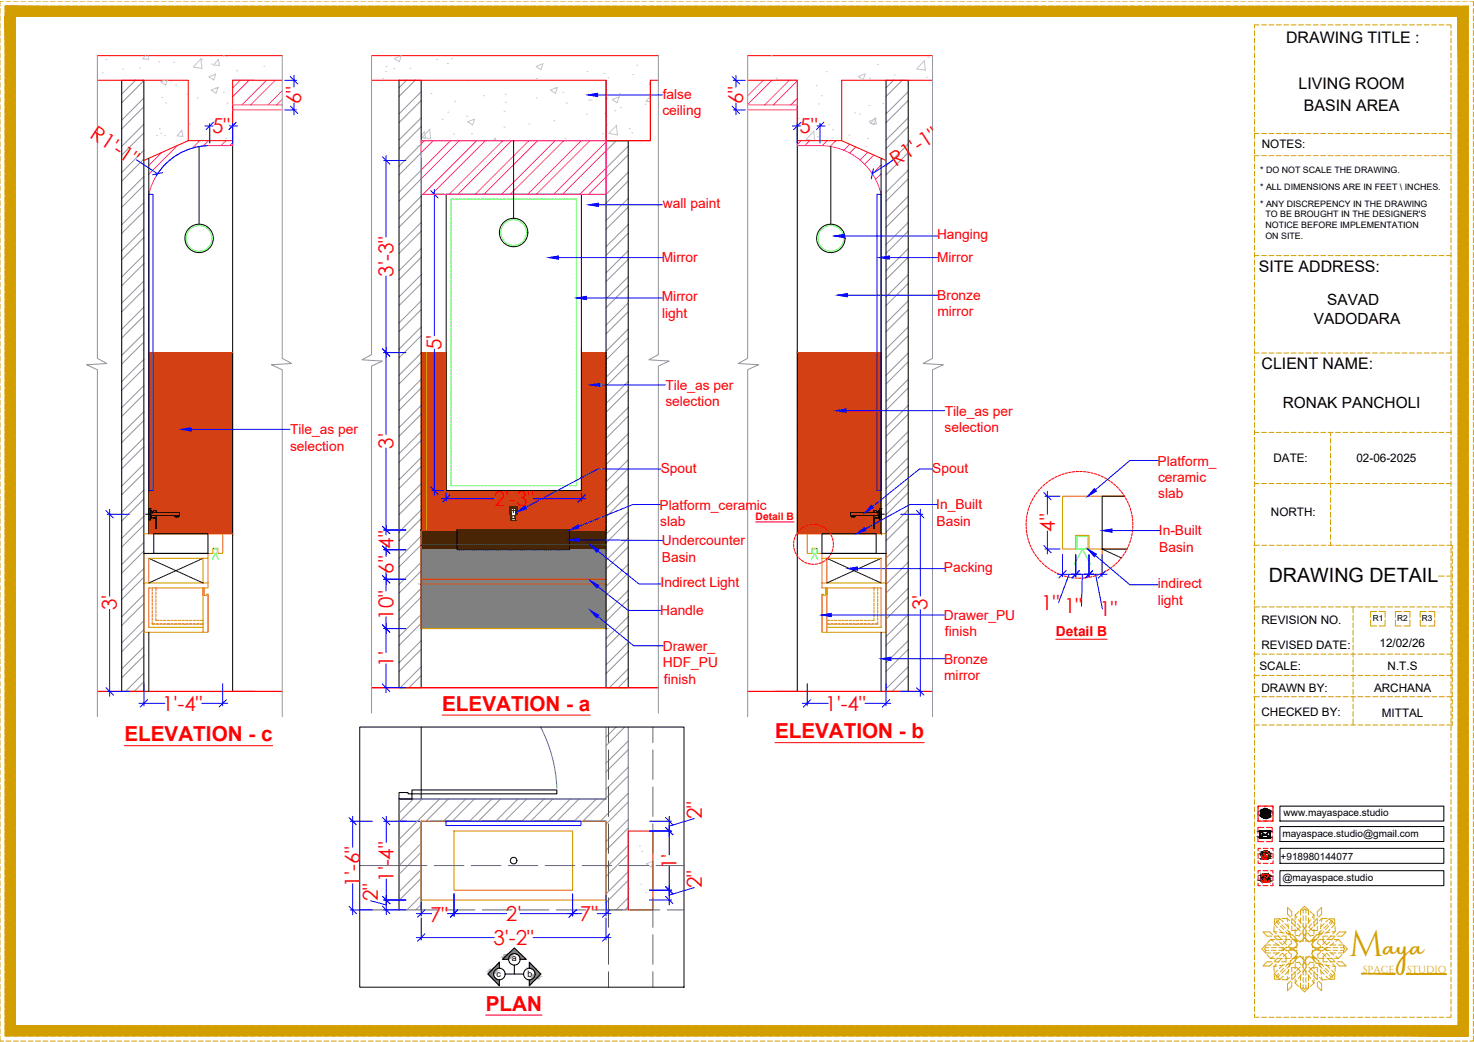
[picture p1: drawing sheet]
<svg xmlns="http://www.w3.org/2000/svg" width="420mm" height="297mm" viewBox="0 0 420 297" stroke-linecap="round" stroke-linejoin="round" font-family="sans-serif">
<defs><g id="words">
<text font-size="10.4" fill="#d39e00" x="384.6" y="272.4">M</text>
<text font-size="7.4" fill="#d39e00" x="394.3" y="272.4">aya</text>
<g font-size="5.9" fill="#f00">
<text x="85.9" y="29.8" transform="rotate(-90 85.9 29.8)">6&quot;</text>
<text x="211.8" y="29.8" transform="rotate(-90 211.8 29.8)">6&quot;</text>
<text x="25.3" y="39.2" transform="rotate(33 25.3 39.2)">R1'-1&quot;</text>
<text x="60.5" y="37.9">5&quot;</text>
<text x="227.9" y="37.9">5&quot;</text>
<text x="255.4" y="47.6" transform="rotate(-33 255.4 47.6)">R1'-1&quot;</text>
<text x="112.1" y="78.9" transform="rotate(-90 112.1 78.9)">3'-3&quot;</text>
<text x="125.9" y="99.8" transform="rotate(-90 125.9 99.8)">5'</text>
<text x="112.1" y="127.9" transform="rotate(-90 112.1 127.9)">3'</text>
<text x="140.7" y="144.2">2'-3&quot;</text>
<text x="300.7" y="151.5" transform="rotate(-90 300.7 151.5)">4&quot;</text>
<text x="112.2" y="156.4" transform="rotate(-90 112.2 156.4)">4&quot;</text>
<text x="112.1" y="163.6" transform="rotate(-90 112.1 163.6)">6&quot;</text>
<text x="33.3" y="174" transform="rotate(-90 33.3 174)">3'</text>
<text x="264.4" y="174" transform="rotate(-90 264.4 174)">3'</text>
<text x="296.8" y="173.8">1&quot; 1&quot;</text>
<text x="112.1" y="176.7" transform="rotate(-90 112.1 176.7)">10&quot;</text>
<text x="313.4" y="175.7">1&quot;</text>
<text x="112.2" y="190.1" transform="rotate(-90 112.2 190.1)">1'</text>
<text x="46.2" y="202.6">1'-4&quot;</text>
<text x="126" y="202.6">ELEVATION - a</text>
<text x="235.3" y="202.6">1'-4&quot;</text>
<text x="35.5" y="211.3">ELEVATION - c</text>
<text x="220.9" y="210.5">ELEVATION - b</text>
<text x="200" y="233.5" transform="rotate(-90 200 233.5)">2&quot;</text>
<text x="112.2" y="251.4" transform="rotate(-90 112.2 251.4)">1'-4&quot;</text>
<text x="192.9" y="247.8" transform="rotate(-90 192.9 247.8)">1'</text>
<text x="102.6" y="252.8" transform="rotate(-90 102.6 252.8)">1'-6&quot;</text>
<text x="107.7" y="256.9" transform="rotate(-90 107.7 256.9)">2&quot;</text>
<text x="200" y="253.2" transform="rotate(-90 200 253.2)">2&quot;</text>
<text x="122.6" y="262.9">7&quot;</text>
<text x="144.2" y="262.5">2'</text>
<text x="165.3" y="262.5">7&quot;</text>
<text x="140.7" y="269.3">3'-2&quot;</text>
<text x="138.5" y="288.1">PLAN</text>
</g>
<text font-size="5.6" x="361.6" y="166">DRAWING DETAIL</text>
<g font-size="4.5">
<text x="366.6" y="12.4">DRAWING TITLE :</text>
<text x="370.2" y="25.5">LIVING ROOM</text>
<text x="371.7" y="31.6">BASIN AREA</text>
<text x="358.8" y="77.5">SITE ADDRESS:</text>
<text x="359.6" y="105.2">CLIENT NAME:</text>
</g>
<g font-size="4.4">
<text x="378.3" y="86.9">SAVAD</text>
<text x="374.5" y="92.5">VADODARA</text>
<text x="365.7" y="116.4">RONAK PANCHOLI</text>
</g>
<g font-size="3.9" fill="#f00">
<text x="188.9" y="28.1">false</text>
<text x="188.8" y="32.8">ceiling</text>
<text x="188.9" y="59.4">wall paint</text>
<text x="267.1" y="68.3">Hanging</text>
<text x="188.7" y="74.8">Mirror</text>
<text x="267.1" y="74.8">Mirror</text>
<text x="188.7" y="85.9">Mirror</text>
<text x="267.2" y="85.5">Bronze</text>
<text x="188.7" y="90.6">light</text>
<text x="267.2" y="90.2">mirror</text>
<text x="189.7" y="111.1">Tile_as per</text>
<text x="189.7" y="115.8">selection</text>
<text x="269.3" y="118.5">Tile_as per</text>
<text x="82.7" y="123.8">Tile_as per</text>
<text x="269.3" y="123.1">selection</text>
<text x="82.7" y="128.5">selection</text>
<text x="188.4" y="134.8">Spout</text>
<text x="265.8" y="134.8">Spout</text>
<text x="330" y="132.7">Platform_</text>
<text x="330.1" y="137.4">ceramic</text>
<text x="330.1" y="142.1">slab</text>
<text x="188" y="145.3">Platform_ceramic</text>
<text x="188.2" y="149.9">slab</text>
<text x="266.9" y="145.2">In_Built</text>
<text x="267" y="149.9">Basin</text>
<text x="188.6" y="155.4">Undercounter</text>
<text x="330.3" y="152.6">In-Built</text>
<text x="188.7" y="160.1">Basin</text>
<text x="330.4" y="157.3">Basin</text>
<text x="188.3" y="167.4">Indirect Light</text>
<text x="269.1" y="163.1">Packing</text>
<text x="330" y="167.7">indirect</text>
<text x="330" y="172.4">light</text>
<text x="188.2" y="175.4">Handle</text>
<text x="269.1" y="176.7">Drawer_PU</text>
<text x="189" y="185.5">Drawer_</text>
<text x="269.4" y="181.4">finish</text>
<text x="301" y="181.4">Detail B</text>
<text x="189" y="190.2">HDF_PU</text>
<text x="269.1" y="189.2">Bronze</text>
<text x="189.2" y="194.9">finish</text>
<text x="269.1" y="193.9">mirror</text>
</g>
<g font-size="3.3">
<text x="359.7" y="42.3">NOTES:</text>
<text x="363" y="131.8">DATE:</text>
<text x="386.7" y="131.8">02-06-2025</text>
<text x="362.3" y="147.2">NORTH:</text>
<text x="359.6" y="177.8">REVISION NO.</text>
<text x="359.6" y="184.9">REVISED DATE:</text>
<text x="393.2" y="184.3">12/02/26</text>
<text x="359" y="191">SCALE:</text>
<text x="395.5" y="190.9">N.T.S</text>
<text x="359.6" y="197.1">DRAWN BY:</text>
<text x="391.7" y="197.2">ARCHANA</text>
<text x="359.6" y="204.1">CHECKED BY:</text>
<text x="393.9" y="204.5">MITTAL</text>
</g>
<text font-size="2.9" fill="#f00" x="215.4" y="148.2">Detail B</text>
<g font-size="2.9">
<text x="365.9" y="232.7">www.mayaspace.studio</text>
<text x="365.5" y="238.5">mayaspace.studio@gmail.com</text>
<text x="365" y="245.1">+918980144077</text>
<text x="365.6" y="251">@mayaspace.studio</text>
</g>
<g font-size="2.9" fill="#d39e00">
<text x="388.5" y="277.2">SPACE</text>
<text x="401.1" y="277.2">STUDIO</text>
</g>
<g font-size="2.5">
<text x="359.2" y="49.3">* DO NOT SCALE THE DRAWING.</text>
<text x="359.2" y="54.2">* ALL DIMENSIONS ARE IN FEET \ INCHES.</text>
<text x="359.2" y="58.9">* ANY DISCREPENCY IN THE DRAWING</text>
<text x="360.7" y="62">TO BE BROUGHT IN THE DESIGNER'S</text>
<text x="360.7" y="65">NOTICE BEFORE IMPLEMENTATION</text>
<text x="360.7" y="68.1">ON SITE.</text>
<text x="145.9" y="274">a</text>
<text x="141.5" y="278.4">c</text>
<text x="150.3" y="278.4">b</text>
</g>
<g font-size="2.4">
<text x="391.3" y="177.2">R1</text>
<text x="398.2" y="177.2">R2</text>
<text x="405.3" y="177.2">R3</text>
</g>
</g></defs>
<!-- layer: dim05 -->
<g fill="#d24014" stroke="#d24014" stroke-width=".29">
<path d="M165.7 133.7h4.7l-4.7 2.5z"/>
<path d="M227.3 100.5l23.9 51.6v-51.6zM227.3 100.5l23.9 51.6h-23.9z"/>
<path d="M165.7 100.5l7.1 33.2v-33.2zM165.7 100.5l7.1 33.2h-7.1z"/>
<path d="M170.4 133.7l2.4 2.5v-2.5zM165.7 136.2l4.7-2.5 2.4 2.5z"/>
<path d="M165.7 136.2l7.1 3.6v-3.6zM165.7 136.2l7.1 3.6h-7.1z"/>
<path d="M120.1 100.5l7.1 39.3v-39.3zM120.1 100.5l7.1 39.3h-7.1z"/>
<path d="M120.1 139.8l52.7 4.6v-4.6zM120.1 139.8l52.7 4.6h-52.7z"/>
<path d="M147.4 144.4l25.4 2.2v-2.2zM147.4 144.4l25.4 2.2h-25.4z"/>
<path d="M120.1 144.4l25.1 2.2v-2.2zM120.1 144.4l25.1 2.2h-25.1z"/>
<path d="M147 146.6l25.8 1.7v-1.7zM147 146.6l25.8 1.7h-25.8z"/>
<path d="M120.1 146.6l25.6 1.7v-1.7zM120.1 146.6l25.6 1.7h-25.6z"/>
<path d="M120.1 148.3l52.7 2.8v-2.8zM120.1 148.3l52.7 2.8h-52.7z"/>
<path d="M42.4 100.5l23.9 51.6v-51.6zM42.4 100.5l23.9 51.6h-23.9z"/>
</g>
<g fill="none" stroke="#d24014" stroke-width=".29">
<path d="M42.4 105.8h23.9M42.4 111h23.9M42.4 116.3h23.9M42.9 100.5v51.6M48.1 100.5v51.6M53.4 100.5v51.6M58.7 100.5v51.6M63.9 100.5v51.6M120.1 105.8h7.1M120.1 111h7.1M120.1 116.3h7.1M125.3 100.5v50.6"/>
<path d="M165.7 105.8h7.1M165.7 111h7.1M165.7 116.3h7.1M167.5 100.5v50.6M227.3 105.8h23.9M227.3 111h23.9M227.3 116.3h23.9M232.5 100.5v51.6M237.8 100.5v51.6M243.1 100.5v51.6M248.3 100.5v51.6M42.4 121.6h23.9"/>
<path d="M42.4 126.8h23.9M42.4 132.1h23.9M42.4 137.4h23.9M120.1 121.6h7.1M120.1 126.8h7.1M120.1 132.1h7.1M120.1 137.4h7.1M130.6 139.8v11.3M135.9 139.8v11.3M141.1 139.8v11.3M146.4 139.8v4.6M151.7 139.8v11.3"/>
<path d="M156.9 139.8v11.3M162.2 139.8v11.3M165.7 121.6h7.1M165.7 126.8h7.1M165.7 132.1h7.1M165.7 137.4h7.1M227.3 121.6h23.9M227.3 126.8h23.9M227.3 132.1h23.9M227.3 137.4h23.9M42.4 142.6h23.9M42.4 147.9h23.9"/>
<path d="M120.1 142.6h52.7M120.1 147.9h25.6M146.4 148.3v2.8M147 147.9h25.8M227.3 142.6h23.9M227.3 147.9h23.9"/>
</g>
<!-- layer: FURNITURE-1 -->
<g fill="#fff" stroke="#fff" stroke-width=".29">
<path d="M227.3 41.5h6.4z"/>
<path d="M250.7 53.7h.5v.9z"/>
<path d="M59.8 41.5h6.5z"/>
<path d="M42.4 53.7h.5l-.3 .9z"/>
<path d="M227.3 40.1l15.8 1.4-3.2-1.4zM227.3 40.1l15.8 1.4h-15.8z"/>
<path d="M233.7 41.5h9.4zM233.7 41.5h9.4z"/>
<path d="M234.6 41.5l8.6 .1zM234.6 41.5l8.6 .1z"/>
<path d="M235.5 41.6l8 .1zM235.5 41.6l8 .1z"/>
<path d="M236.3 41.7l7.5 .1zM236.3 41.7l7.5 .1z"/>
<path d="M237.2 41.8l7 .2-.4-.2zM237.2 41.8l7 .2h-6.2z"/>
<path d="M238 42l6.7 .2-.5-.2zM238 42l6.7 .2h-5.9z"/>
<path d="M238.8 42.2l6.5 .3-.6-.3zM238.8 42.2l6.5 .3h-5.7z"/>
<path d="M239.6 42.5l6.4 .3-.7-.3zM239.6 42.5l6.4 .3h-5.6z"/>
<path d="M240.4 42.8l6.3 .3-.7-.3zM240.4 42.8l6.3 .3h-5.5z"/>
<path d="M241.2 43.1l6.4 .4-.9-.4zM241.2 43.1l6.4 .4h-5.6z"/>
<path d="M242 43.5l6.5 .4-.9-.4zM242 43.5l6.5 .4h-5.7z"/>
<path d="M242.8 43.9l6.7 .5-1-.5zM242.8 43.9l6.7 .5h-6z"/>
<path d="M243.5 44.4l7.1 .5-1.1-.5zM243.5 44.4l7.1 .5h-6.4z"/>
<path d="M244.2 44.9l7 .2-.6-.2zM244.2 44.9l7 .2h-6.7z"/>
<path d="M244.5 45.1l6.7 .3v-.3zM244.5 45.1l6.7 .3h-6.3z"/>
<path d="M244.9 45.4l6.3 .5v-.5zM244.9 45.4l6.3 .5h-5.7z"/>
<path d="M245.5 45.9l5.7 .6v-.6zM245.5 45.9l5.7 .6h-5z"/>
<path d="M246.2 46.5l5 .6v-.6zM246.2 46.5l5 .6h-4.4z"/>
<path d="M246.8 47.1l4.4 .7v-.7zM246.8 47.1l4.4 .7h-3.9z"/>
<path d="M247.3 47.8l3.9 .6v-.6zM247.3 47.8l3.9 .6h-3.3z"/>
<path d="M247.9 48.4l3.3 .7v-.7zM247.9 48.4l3.3 .7h-2.8z"/>
<path d="M248.4 49.1l2.8 .8v-.8zM248.4 49.1l2.8 .8h-2.3z"/>
<path d="M248.9 49.9l2.3 .7v-.7zM248.9 49.9l2.3 .7h-1.9z"/>
<path d="M249.3 50.6l1.9 .7v-.7zM249.3 50.6l1.9 .7h-1.5z"/>
<path d="M249.7 51.3l1.5 .8v-.8zM249.7 51.3l1.5 .8h-1.1z"/>
<path d="M250.1 52.1l1.1 .8v-.8zM250.1 52.1l1.1 .8h-.8z"/>
<path d="M250.4 52.9l.8 .8v-.8zM250.4 52.9l.8 .8h-.5z"/>
<path d="M250.7 53.7l.2 .9h.3zM250.9 54.6h.3v.8z"/>
<path d="M120.1 40.1l52.7 7.4v-7.4zM120.1 40.1l52.7 7.4h-52.7z"/>
<path d="M120.1 47.5l52.6 1.3 .1-1.3zM120.1 47.5l52.6 1.3h-52.6z"/>
<path d="M120.1 48.8l52.5 1.3 .1-1.3zM120.1 48.8l52.5 1.3h-52.5z"/>
<path d="M120.1 50.1l52.5 1.4v-1.4zM120.1 50.1l52.5 1.4h-52.5z"/>
<path d="M120.1 51.5l52.5 1.3v-1.3zM120.1 51.5l52.5 1.3h-52.5z"/>
<path d="M120.1 52.8l52.6 1.3-.1-1.3zM120.1 52.8l52.6 1.3h-52.6z"/>
<path d="M120.1 54.1l52.7 1.3-.1-1.3zM120.1 54.1l52.7 1.3h-52.7z"/>
<path d="M213.1 22.9l14.2 7v-7zM213.1 22.9l14.2 7h-14.2z"/>
<path d="M53.7 40.1l12.6 1.4v-1.4zM50.5 41.5l3.2-1.4 12.6 1.4z"/>
<path d="M50.5 41.5h9.3zM50.5 41.5h9.3z"/>
<path d="M50.5 41.5h9.3zM50.5 41.5h8.5z"/>
<path d="M50.5 41.5h8.5zM50.3 41.6h7.8z"/>
<path d="M50.3 41.6h7.8zM50.1 41.7h7.2z"/>
<path d="M50.1 41.7l6.3 .1 .9-.1zM49.8 41.8l.3-.1 6.3 .1z"/>
<path d="M49.8 41.8l5.8 .2 .8-.2zM49.4 42l.4-.2 5.8 .2z"/>
<path d="M49.4 42l5.3 .2 .9-.2zM48.9 42.2l.5-.2 5.3 .2z"/>
<path d="M48.9 42.2l5 .3 .8-.3zM48.3 42.5l.6-.3 5 .3z"/>
<path d="M48.3 42.5l4.8 .3 .8-.3zM47.6 42.8l.7-.3 4.8 .3z"/>
<path d="M47.6 42.8l4.7 .3 .8-.3zM46.8 43.1l.8-.3 4.7 .3z"/>
<path d="M46.8 43.1l4.8 .4 .7-.4zM46 43.5l.8-.4 4.8 .4z"/>
<path d="M46 43.5l4.8 .4 .8-.4zM45.1 43.9l.9-.4 4.8 .4z"/>
<path d="M45.1 43.9l5 .5 .7-.5zM44.1 44.4l1-.5 5 .5z"/>
<path d="M44.1 44.4l5.3 .5 .7-.5zM43 44.9l1.1-.5 5.3 .5z"/>
<path d="M43 44.9l6 .2 .4-.2zM42.4 45.1l.6-.2 6 .2z"/>
<path d="M42.4 45.1l6.3 .3 .3-.3zM42.4 45.1l6.3 .3h-6.3z"/>
<path d="M42.4 45.4l5.6 .5 .7-.5zM42.4 45.4l5.6 .5h-5.6z"/>
<path d="M42.4 45.9l5 .6 .6-.6zM42.4 45.9l5 .6h-5z"/>
<path d="M42.4 46.5l4.4 .6 .6-.6zM42.4 46.5l4.4 .6h-4.4z"/>
<path d="M42.4 47.1l3.8 .7 .6-.7zM42.4 47.1l3.8 .7h-3.8z"/>
<path d="M42.4 47.8l3.3 .6 .5-.6zM42.4 47.8l3.3 .6h-3.3z"/>
<path d="M42.4 48.4l2.8 .7 .5-.7zM42.4 48.4l2.8 .7h-2.8z"/>
<path d="M42.4 49.1l2.3 .8 .5-.8zM42.4 49.1l2.3 .8h-2.3z"/>
<path d="M42.4 49.9l1.9 .7 .4-.7zM42.4 49.9l1.9 .7h-1.9z"/>
<path d="M42.4 50.6l1.5 .7 .4-.7zM42.4 50.6l1.5 .7h-1.5z"/>
<path d="M42.4 51.3l1.1 .8 .4-.8zM42.4 51.3l1.1 .8h-1.1z"/>
<path d="M42.4 52.1l.8 .8 .3-.8zM42.4 52.1l.8 .8h-.8z"/>
<path d="M42.4 52.9l.5 .8 .3-.8zM42.4 52.9l.5 .8h-.5z"/>
<path d="M42.4 53.7v.9h.2zM42.4 54.6h.2l-.2 .8z"/>
<path d="M66.3 22.9l14.2 7v-7zM66.3 22.9l14.2 7h-14.2z"/>
</g>
<g fill="none" stroke="#f0f" stroke-width=".29">
<path d="M68.5 22.9l-2.2 2.2M71 22.9l-4.7 4.7M76 22.9l-7.1 7M78.4 22.9l-7 7M80.5 25.8l-4.1 4.1M80.5 28.3l-1.6 1.6M217.5 22.9l-4.4 4.4M220 22.9l-6.9 6.9M225 22.9l-7 7M227.3 28l-1.9 1.9M227.3 23.1l-6.9 6.8M42.7 54.4l-.3 .2"/>
<path d="M46.1 43.5l-3.7 3.7M50.6 41.5l-8.2 8.2M56.9 40.1l-2.1 2.1M59.4 40.1l-1.5 1.5M64.4 40.1l-1.4 1.4M66.3 40.7l-.8 .8M121 40.1l-.9 .9M123.5 40.1l-3.4 3.4M128.4 40.1l-8.3 8.3M130.9 40.1l-10.8 10.8M135.9 40.1l-15.3 15.3M138.4 40.1l-15.3 15.3"/>
<path d="M143.3 40.1l-15.3 15.3M145.8 40.1l-15.3 15.3M150.8 40.1l-15.3 15.3M153.3 40.1l-15.3 15.3M158.2 40.1l-15.3 15.3M160.7 40.1l-15.3 15.3M165.7 40.1l-15.3 15.3M168.2 40.1l-15.3 15.3M172.6 50.6l-4.8 4.8M172.7 48l-7.4 7.4M172.8 40.5l-14.9 14.9M172.8 43l-12.5 12.4"/>
<path d="M228.3 40.1l-1 1M230.8 40.1l-1.4 1.4M235.8 40.1l-1.4 1.4M238.3 40.1l-1.7 1.6M242.2 41.1l-1.7 1.7M243.9 41.9l-1.7 1.7M247.4 43.4l-2.2 2.2M249.1 44.2l-2.6 2.6M251.2 47.1l-2.5 2.4M251.2 54.5l-.2 .2M251.2 49.5l-1.6 1.6"/>
</g>
<g fill="none" stroke="#c7c8ca" stroke-width=".29">
<path d="M30.2 17h.1M35 19.7h.1M39.7 19.4h.1M41.5 15.9l-.8 .9 1.7 .1-.2-1M45.2 17.6h.1M49.5 17.7h.1M57.3 16.8l.3 2.7-2.5-.4M57.4 16.7l-2.2 2.3M57.5 17h.1M60.2 18.3h.1M62.2 16.9l.4 1.8-1.7-.2zM63.6 15.9h.1"/>
<path d="M64.5 16.1h.1M75.2 18.9h.1M110 18.9h.1M112.3 19.5h.1M112.4 16.7l2-.8-.6 1.7zM116.9 19.5h.1M124.4 16.9h.1M127.5 18.1h.1M128.7 16.7h.1M152.8 18.9l2-.7-.6 1.7zM181.5 18.6h.1M219.8 15.9h.1"/>
<path d="M250.1 18.3h.1M263.5 17.4l.3 2.6-2.5-.4M263.6 17.2l-2.2 2.3M264.5 16.4h.1M265.5 20h.1M29.1 20.8h.1M44.6 38.7h.1M45.4 36.7h.1M45.8 38h.1M46.2 27.8h.1M46.9 38.7h.1M47 22.9l-1.2 .4 1.4 1 .5-1.4"/>
<path d="M47.2 29.3h.1M50.1 24.3h.1M51.8 37.1l.4 1.8-1.7-.2zM53.2 26.9h.1M54 35.3h.1M56.1 27.9h.1M59.5 21.9l2-.8-.6 1.7zM60.2 25.7l2-.8-.6 1.7zM61.1 34.4h.1M61.5 25.1h.1M63.7 26.3h.1M64.4 39.5h.1"/>
<path d="M64.7 29.4h.1M67.5 20.2h.1M109.1 22.4h.1M109.9 20.4h.1M120.1 38.7l.9-1.1 .3 1.7-1.2-.1M122.5 36.9l.3 2.7-2.5-.4M122.6 36.8l-2.2 2.3M122.9 26.7h.1M126 34h.1M127.6 32h.1M129.2 38.2h.1M129.6 28.9h.1"/>
<path d="M133 33.1h.1M133.3 34.7l2-.7-.6 1.7zM133.4 23h.1M134.4 38.1h.1M137.9 27.3h.1M143.7 36.2h.1M143.7 31.7h.1M144 26.9h.1M144 29.2h.1M150.8 35.3h.1M152.9 27.9h.1M152.9 22.4h.1"/>
<path d="M156.9 25.7l2-.8-.6 1.7zM157.9 34.4h.1M158.2 25.1h.1M160.4 26.3h.1M161.1 39.5h.1M161.4 29.4h.1M167.2 32.5h.1M167.3 20.4h.1M167.9 28.6h.1M168.5 28.5h.1M171.7 38.1h.1M172.2 20.9h.1"/>
<path d="M172.4 32.3h.1M173.3 22.2h.1M173.5 38.1l2.5 .3M174.5 28.4l2-.8-.6 1.7zM175.2 31.6h.1M175.7 35.8l.3 2.6M175.8 35.6l-2.1 2.3M176.6 26.7h.1M176.8 30.6h.1M179.4 36.6h.1M180.1 37.9h.1M180.3 21.2h.1"/>
<path d="M183.9 29.7h.1M185.1 24h.1M185.4 27.4l-1.2 1.5 1.2 .1M221.3 22.3h.1M227.5 33.8h.1M229.8 39.7l2.2 .4M231.9 37.5l.4 2.6M232.1 37.3l-2.2 2.3M232.7 24.4h.1M233 39h.1M233.3 29.6h.1M234.1 27.3h.1"/>
<path d="M234.2 40h.1M235.5 20.5h.1M236.1 35.5h.1M237.3 37h.1M242 38.5h.1M243.6 32.2h.1M244.7 21.8l1.9-.7-.5 1.7zM245.1 32.5h.1M247.3 39.5h.1M247.7 30.1h.1M247.7 34.6l2-.8-.6 1.7zM247.9 22.3h.1"/>
<path d="M249.5 33.6l.3 1.8-1.7-.2zM251.6 29.5h.1M254.9 21.4h.1M264 22h.1M140.5 40.1l.6-.8 .2 .8M246.8 41.9h.1M179.2 253.3h.1M182.3 241.2h.1M182.6 252h.1M183 242.7h.1M183.9 254.4h.1M186.1 245.5l-1.9 .7 1.4 1 .5-1.4"/>
</g>
<!-- layer: AR HATCH-7 -->
<g fill="none" stroke="#939598" stroke-width=".29">
<path d="M38.6 22.9l-3.9 3.9M41 27.9l-6.3 6.4M41 35.4l-6.3 6.3M41 23l-6.3 6.3M41 30.4l-6.3 6.4M41 37.9l-6.3 6.3M115.9 22.9l-2.2 2.1M118.4 22.9l-4.7 4.6M120.1 26.2l-6.4 6.3M120.1 33.6l-6.4 6.3M120.1 28.6l-6.4 6.4M120.1 36.1l-6.4 6.3"/>
<path d="M172.8 25.6h.1M172.8 33.1h.1M172.8 28.1h.1M172.8 35.6h.1M254.7 22.9l-2.1 2.1M257.2 22.9l-4.6 4.6M258.9 26.1l-6.3 6.4M258.9 33.6l-6.3 6.3M258.9 28.6l-6.3 6.4M258.9 36.1l-6.3 6.3M41 42.8l-6.3 6.4M41 50.3l-6.3 6.3"/>
<path d="M41 57.7l-6.3 6.4M41 45.3l-6.3 6.4M41 52.8l-6.3 6.3M120.1 41.1l-6.4 6.3M120.1 48.5l-6.4 6.3M120.1 56l-6.4 6.3M120.1 43.5l-6.4 6.4M120.1 51l-6.4 6.3M120.1 58.4l-6.4 6.4M173.2 40.1l-.4 .4M175.7 40.1l-2.9 2.9M179.1 49.1l-6.3 6.3"/>
<path d="M179.1 56.6l-6.3 6.3M179.1 44.1l-6.3 6.4M179.1 51.6l-6.3 6.3M179.1 59l-6.3 6.4M179.1 41.7l-6.3 6.3M258.9 41.1l-6.3 6.3M258.9 48.5l-6.3 6.3M258.9 56l-6.3 6.3M258.9 43.5l-6.3 6.4M258.9 51l-6.3 6.3M258.9 58.4l-6.3 6.4M41 65.2l-6.3 6.3"/>
<path d="M41 72.7l-6.3 6.3M41 60.2l-6.3 6.4M41 67.7l-6.3 6.3M41 75.1l-6.3 6.4M120.1 63.4l-6.4 6.3M120.1 70.9l-6.4 6.3M120.1 78.3l-6.4 6.3M120.1 65.9l-6.4 6.3M120.1 73.3l-6.4 6.4M179.1 64l-6.3 6.3M179.1 71.5l-6.3 6.3M179.1 78.9l-6.3 6.3"/>
<path d="M179.1 66.5l-6.3 6.3M179.1 73.9l-6.3 6.4M258.9 63.4l-6.3 6.3M258.9 70.9l-6.3 6.3M258.9 78.3l-6.3 6.3M258.9 65.9l-6.3 6.3M258.9 73.3l-6.3 6.4M41 80.1l-6.3 6.3M41 87.6l-6.3 6.3M41 95l-6.3 6.3M41 82.6l-6.3 6.3M41 90l-6.3 6.4"/>
<path d="M41 97.5l-6.3 6.3M120.1 85.8l-6.4 6.3M120.1 93.2l-6.4 6.3M120.1 80.8l-6.4 6.3M120.1 88.3l-6.4 6.3M120.1 95.7l-6.4 6.3M179.1 86.4l-6.3 6.3M179.1 93.8l-6.3 6.3M179.1 81.4l-6.3 6.3M179.1 88.8l-6.3 6.4M179.1 96.3l-6.3 6.3M258.9 85.8l-6.3 6.3"/>
<path d="M258.9 93.2l-6.3 6.3M258.9 80.8l-6.3 6.3M258.9 88.2l-6.3 6.4M258.9 95.7l-6.3 6.3M41 102.5l-6.3 6.3M41 109.9l-6.3 6.3M41 117.4l-6.3 6.3M41 104.9l-6.3 6.4M41 112.4l-6.3 6.3M41 119.8l-6.3 6.4M120.1 100.7l-6.4 6.3M120.1 108.1l-6.4 6.3"/>
<path d="M120.1 115.6l-6.4 6.3M120.1 103.2l-6.4 6.3M120.1 110.6l-6.4 6.3M120.1 118.1l-6.4 6.3M179.1 101.3l-6.3 6.3M179.1 103.7l-6.3 6.4M179.1 111.2l-6.3 6.3M179.1 118.6l-6.3 6.4M179.1 108.7l-6.3 6.3M179.1 116.2l-6.3 6.3M258.9 100.7l-6.3 6.3M258.9 108.1l-6.3 6.3"/>
<path d="M258.9 115.6l-6.3 6.3M258.9 103.1l-6.3 6.4M258.9 110.6l-6.3 6.3M258.9 118l-6.3 6.4M41 124.8l-6.3 6.3M41 132.3l-6.3 6.3M41 139.7l-6.3 6.3M41 127.3l-6.3 6.3M41 134.7l-6.3 6.4M120.1 123l-6.4 6.3M120.1 130.5l-6.4 6.3M120.1 137.9l-6.4 6.3"/>
<path d="M120.1 125.5l-6.4 6.3M120.1 133l-6.4 6.3M179.1 126.1l-6.3 6.3M179.1 133.5l-6.3 6.4M179.1 123.6l-6.3 6.3M179.1 131.1l-6.3 6.3M179.1 138.5l-6.3 6.3M258.9 123l-6.3 6.3M258.9 130.5l-6.3 6.3M258.9 137.9l-6.3 6.3M258.9 125.5l-6.3 6.3M258.9 132.9l-6.3 6.4"/>
<path d="M41 147.2l-6.3 6.3M41 154.6l-6.3 6.3M41 142.2l-6.3 6.3M41 149.6l-6.3 6.4M41 157.1l-6.3 6.3M120.1 145.4l-6.4 6.3M120.1 152.8l-6.4 6.3M120.1 140.4l-6.4 6.3M120.1 147.9l-6.4 6.3M120.1 155.3l-6.4 6.3M179.1 146l-6.3 6.3M179.1 153.4l-6.3 6.3"/>
<path d="M179.1 141l-6.3 6.3M179.1 148.4l-6.3 6.4M179.1 155.9l-6.3 6.3M258.9 145.4l-6.3 6.3M258.9 152.8l-6.3 6.3M258.9 140.4l-6.3 6.3M258.9 147.8l-6.3 6.4M258.9 155.3l-6.3 6.3M41 162.1l-6.3 6.3M41 169.5l-6.3 6.3M41 177l-6.3 6.3M41 164.5l-6.3 6.4"/>
<path d="M41 172l-6.3 6.3M41 179.4l-6.3 6.4M120.1 160.3l-6.4 6.3M120.1 167.7l-6.4 6.3M120.1 175.2l-6.4 6.3M120.1 162.8l-6.4 6.3M120.1 170.2l-6.4 6.3M120.1 177.7l-6.4 6.3M179.1 160.9l-6.3 6.3M179.1 168.3l-6.3 6.3M179.1 175.8l-6.3 6.3M179.1 163.4l-6.3 6.3"/>
<path d="M179.1 170.8l-6.3 6.3M179.1 178.3l-6.3 6.3M258.9 160.3l-6.3 6.3M258.9 167.7l-6.3 6.3M258.9 175.2l-6.3 6.3M258.9 162.7l-6.3 6.4M258.9 170.2l-6.3 6.3M258.9 177.7l-6.3 6.3M41 184.4l-6.3 6.3M41 191.9l-5.2 5.2M41 186.9l-6.3 6.3M41 194.3l-2.7 2.8"/>
<path d="M120.1 182.6l-6.4 6.4M120.1 190.1l-6 5.9M120.1 185.1l-6.4 6.3M120.1 192.6l-3.5 3.4M179.1 183.2l-6.3 6.3M179.1 190.7l-5.4 5.3M179.1 185.7l-6.3 6.3M179.1 193.2l-2.9 2.8M258.9 182.6l-6.3 6.3M258.9 190.1l-6.3 6.3M258.9 185.1l-6.3 6.3M258.9 192.6l-4.6 4.5"/>
<path d="M175.6 207.3l-2.8 2.8M178.1 207.3l-5.3 5.3M179.1 211.2l-6.3 6.4M179.1 218.7l-6.3 6.3M179.1 213.7l-6.3 6.3M117.8 227.8l-4.1 4.1M120.1 235.5l-6.4 6.3M120.3 227.8l-6.6 6.5M125.3 227.8l-11.6 11.5M127.8 227.8l-6.4 6.3M132.7 227.8l-6.3 6.3M135.2 227.8l-6.3 6.3"/>
<path d="M140.2 227.8l-6.3 6.3M142.7 227.8l-6.4 6.3M147.6 227.8l-6.3 6.3M150.1 227.8l-6.3 6.3M155.1 227.8l-6.3 6.3M157.6 227.8l-6.4 6.3M162.5 227.8l-6.3 6.3M165 227.8l-6.3 6.3M170 227.8l-6.3 6.3M172.5 227.8l-6.4 6.3M179.1 226.1l-8 8M179.1 233.6l-6.3 6.3"/>
<path d="M179.1 221.2l-6.3 6.3M179.1 228.6l-6.3 6.3M179.1 236.1l-6.3 6.3M120.1 240.4l-6.4 6.4M120.1 247.9l-6.4 6.3M120.1 255.3l-4.1 4.1M120.1 242.9l-6.4 6.3M120.1 250.4l-6.4 6.3M120.1 257.8l-1.6 1.6M179.1 241l-6.3 6.4M179.1 248.5l-6.3 6.3M179.1 243.5l-6.3 6.3"/>
<path d="M179.1 251l-6.3 6.3M179.1 255.9l-3.5 3.5M179.1 258.4l-1 1"/>
</g>
<!-- layer: dim05 -->
<g fill="#492403" stroke="#492403" stroke-width=".29">
<path d="M150.7 151.1h22.1zM150.6 151.1h22.2z"/>
<path d="M120.1 151.1h22.1zM120.1 151.1h22.1z"/>
<path d="M146.4 151.1h.7zM145.9 151.1h1.2z"/>
<path d="M150.6 151.1h22.2zM150.5 151.1h22.3z"/>
<path d="M146.9 151.1h.7zM146.9 151.1h.7z"/>
<path d="M145.9 151.1h1.4zM145.5 151.1h1.8z"/>
<path d="M120.1 151.1h22.2zM120.1 151.1h22.2z"/>
<path d="M145.5 151.1h1.8zM145.5 151.1h1.8z"/>
<path d="M150.5 151.1h22.3zM150.3 151.1h22.5z"/>
<path d="M120.1 151.1h22.4zM120.1 151.1h22.4z"/>
<path d="M145.5 151.1h2.3zM145 151.1h2.8z"/>
<path d="M150.3 151.1h22.5zM150.2 151.1h22.6z"/>
<path d="M120.1 151.1h22.5zM120.1 151.1h22.5z"/>
<path d="M145 151.1h3.1zM144.7 151.1h3.4z"/>
<path d="M150.2 151.1h22.6zM150 151.1h22.8z"/>
<path d="M120.1 151.1h22.7zM120.1 151.1h22.7z"/>
<path d="M144.7 151.1h3.8zM144.3 151.1h4.2z"/>
<path d="M144.3 151.1h4.5zM144 151.1h4.8z"/>
<path d="M150 151.1h22.8zM149.8 151.1h23z"/>
<path d="M120.1 151.1h22.9zM120.1 151.1h22.9z"/>
<path d="M144 151.1h5.1zM143.7 151.1h5.4z"/>
<path d="M149.8 151.1h23zM149.6 151.1h23.2z"/>
<path d="M120.1 151.1h23.1zM120.1 151.1h23.1z"/>
<path d="M147.5 151.1h1.8zM147.5 151.1h1.8z"/>
<path d="M143.7 151.1h5.6zM143.6 151.1h5.7z"/>
<path d="M143.6 151.1h5.7zM143.6 151.1h5.7z"/>
<path d="M143.6 151.1h5.7zM143.5 151.1h5.8z"/>
<path d="M149.6 151.1h23.2zM149.4 151.1h23.4z"/>
<path d="M143.5 151.1h5.9zM143.5 151.1h5.9z"/>
<path d="M120.1 151.1h23.4zM120.1 151.1h23.4z"/>
<path d="M120.1 151.1l52.7 5.6v-5.6zM120.1 151.1l52.7 5.6h-52.7z"/>
</g>
<!-- layer: FURNITURE -->
<g fill="none" stroke="#dd6e00" stroke-width=".3">
<path d="M41 152.1h22.5v5.7h-1.4v-1.5h-1.4v1.5h-19.7v22.4h18.3v-10.8M57.9 159.2v7M59.3 157.8v9.8h-16.9v11.2h15.5M59.3 159.2h-16.9v7M63.5 152.1h2.8M120.1 151.1h52.7M120.1 156.7h52.7M227.3 152.1h25.3M230.1 152.1v5.7h1.4v-1.5h1.4v1.5h19.7v22.4h-18.3v-10.8M234.3 157.8v9.8h16.9v11.2h-15.5M234.3 159.2h16.9v7M235.7 159.2v7"/>
<path d="M314.2 156.5v6.9M320.5 141.4h-17.6v15.1h3.7v-3.9h3.8v3.9h10.9M41 166.2h18.3M57.9 167.7v12.5M59.3 169.4h-.4l-.3 .4-.3-.2-.1-1.9h-.3v2.1M59.3 169.4v10.7M120.1 165.1h52.7M120.1 179.2h52.7M234.3 169.4h.3l.4 .4 .3-.2 .1-1.9h.3v2.1M234.3 169.4v10.7M234.3 166.2h18.3M235.7 167.7v12.5"/>
<path d="M120.1 234.1h52.7v22.5h-52.7zM129.4 236.9h33.8v16.9h-33.8z"/>
</g>
<g fill="none" stroke="#dd6e00" stroke-width=".29">
<path d="M43.6 100.5h22.7M120.1 100.5h7.1M121.6 100.5v50.6M165.7 100.5h7.1M171.3 100.5v50.6M227.3 100.5h22.7M43.4 177.2v.7h.7M43.4 167.7v.7M43.4 168.8v.7M43.4 169.8v.7M43.4 170.9v.7M43.4 171.9v.7"/>
<path d="M43.4 173v.7M43.4 174v.7M43.4 175.1v.7M43.4 176.1v.7M44.4 176.1v.7h.8M44.4 167.7v.7M44.4 168.8v.7M44.4 169.8v.7M44.4 170.9v.7M44.4 171.9v.7M44.4 173v.7M44.4 174v.7"/>
<path d="M44.4 175.1v.7M44.5 177.9h.7M45.5 177.9h.7M45.5 176.8h.7M46.6 177.9h.7M46.6 176.8h.7M47.6 177.9h.7M47.6 176.8h.7M48.7 177.9h.7M48.7 176.8h.7M49.8 177.9h.7M49.8 176.8h.7"/>
<path d="M50.8 177.9h.7M50.8 176.8h.7M51.9 177.9h.7M51.9 176.8h.7M52.9 177.9h.7M52.9 176.8h.7M54 177.9h.7M54 176.8h.7M55 177.9h.7M55 176.8h.7M56.1 177.9h.7M56.1 176.8h.7"/>
<path d="M57.1 177.9h.8M57.1 176.8h.8M120.1 166.5h52.7M235.7 177.9h.7M235.7 176.8h.7M236.8 177.9h.7M236.8 176.8h.7M237.8 177.9h.7M237.8 176.8h.7M238.9 177.9h.7M238.9 176.8h.7M240 177.9h.7"/>
<path d="M240 176.8h.7M241 177.9h.7M241 176.8h.7M242.1 177.9h.7M242.1 176.8h.7M243.1 177.9h.7M243.1 176.8h.7M244.2 177.9h.7M244.2 176.8h.7M245.2 177.9h.7M245.2 176.8h.7M246.3 177.9h.7"/>
<path d="M246.3 176.8h.7M247.3 177.9h.7M247.3 176.8h.7M248.4 177.9h.7M249.1 167.7v.7M249.1 168.8v.7M249.1 169.8v.7M249.1 170.9v.7M249.1 171.9v.7M249.1 173v.7M249.1 174v.7M249.1 175.1v.7"/>
<path d="M249.1 176.1v.7h-.7M250.2 177.2v.7h-.8M250.2 167.7v.7M250.2 168.8v.7M250.2 169.8v.7M250.2 170.9v.7M250.2 171.9v.7M250.2 173v.7M250.2 174v.7M250.2 175.1v.7M250.2 176.1v.7"/>
</g>
<!-- layer: AR HATCH-7 -->
<g fill="#808080" stroke="#808080" stroke-width=".29">
<path d="M145 271.8l1.6-1.5 1.6 1.5z"/>
<path d="M150.9 274.3l1.6 1.7h-1.6z"/>
<path d="M151.2 279.3h1.3z"/>
<path d="M142.3 274.3v1.7h-1.6z"/>
<path d="M140.7 279.3h1.6z"/>
<path d="M120.1 156.7l52.7 9.8v-9.8zM120.1 156.7l52.7 9.8h-52.7z"/>
<path d="M120.1 166.5l52.7 12.7v-12.7zM120.1 166.5l52.7 12.7h-52.7z"/>
<path d="M146.6 271.8l1.7 .1zM146.6 271.8l1.7 .1z"/>
<path d="M145 271.8h1.6zM145 271.8l1.4 .1z"/>
<path d="M146.9 271.9h1.4zM146.9 271.9h1.4z"/>
<path d="M144.9 271.9h1.5zM144.9 271.9h1.2z"/>
<path d="M147.1 271.9l1.3 .1zM147.1 271.9l1.3 .1z"/>
<path d="M144.9 271.9h1.2zM144.9 271.9l1 .1h-1.1z"/>
<path d="M147.4 272l1.2 .1zM147.4 272l1.2 .1z"/>
<path d="M144.8 272h1.1zM144.6 272.1h1z"/>
<path d="M147.6 272.1l1.1 .2zM147.6 272.1l1.1 .2z"/>
<path d="M144.6 272.1l.9 .2 .1-.2zM144.6 272.1l.9 .2h-1z"/>
<path d="M147.8 272.3l1.1 .2-.2-.2zM147.8 272.3l1.1 .2h-1z"/>
<path d="M144.5 272.3l.8 .2 .2-.2zM144.3 272.5l.2-.2 .8 .2z"/>
<path d="M147.9 272.5l1.3 .2-.3-.2zM147.9 272.5l1.3 .2h-1.1z"/>
<path d="M144.3 272.5l.9 .2 .1-.2zM144 272.7l.3-.2 .9 .2z"/>
<path d="M148.1 272.7l1.3 .3-.2-.3zM148.1 272.7l1.3 .3h-1.2z"/>
<path d="M144 272.7l1.1 .3 .1-.3zM143.8 273l.2-.3 1.1 .3z"/>
<path d="M148.2 273l1.5 .2-.3-.2zM148.2 273l1.5 .2h-1.5z"/>
<path d="M143.8 273l1.2 .2 .1-.2zM143.5 273.2l.3-.2 1.2 .2z"/>
<path d="M148.2 273.2l1.8 .3-.3-.3zM148.2 273.2l1.8 .3h-1.7z"/>
<path d="M143.5 273.2l1.5 .3v-.3zM143.3 273.5l.2-.3 1.5 .3z"/>
<path d="M150.9 276h1.7zM150.9 276h1.7z"/>
<path d="M151.2 276l1.4 .1zM151.2 276l1.4 .1z"/>
<path d="M151.4 276.1l1.3 .1zM151.4 276.1l1.3 .1z"/>
<path d="M151.6 276.2l1.2 .1zM151.6 276.2l1.2 .1z"/>
<path d="M151.8 276.3l1.2 .2-.2-.2zM151.8 276.3l1.2 .2z"/>
<path d="M152.1 276.5l1.1 .2-.2-.2zM152.1 276.5l1.1 .2h-1z"/>
<path d="M152.2 276.7l1.2 .2-.2-.2zM152.2 276.7l1.2 .2h-1z"/>
<path d="M152.4 276.9l1.2 .3-.2-.3zM152.4 276.9l1.2 .3h-1.1z"/>
<path d="M152.5 277.2l1.4 .2-.3-.2zM152.5 277.2l1.4 .2h-1.4z"/>
<path d="M152.5 277.4l1.6 .3-.2-.3zM152.5 277.4l1.6 .3h-1.6z"/>
<path d="M152.5 277.7h1.6zM152.5 277.7h1.6z"/>
<path d="M152.5 277.7l1.3 .2 .3-.2zM152.5 277.7l1.3 .2h-1.3z"/>
<path d="M152.5 277.9l1.1 .3 .2-.3zM152.5 277.9l1.1 .3h-1.1z"/>
<path d="M152.5 278.2l.9 .2 .2-.2zM152.5 278.2l.9 .2h-1z"/>
<path d="M152.4 278.4l.8 .2 .2-.2zM152.4 278.4l.8 .2h-1z"/>
<path d="M152.2 278.6l.8 .2 .2-.2zM152.2 278.6l.8 .2h-.9z"/>
<path d="M152.1 278.8l.7 .2 .2-.2zM151.8 279l.3-.2 .7 .2z"/>
<path d="M151.8 279h1zM151.6 279.1h1.1z"/>
<path d="M151.6 279.1h1.1zM151.4 279.2h1.2z"/>
<path d="M151.4 279.2h1.2zM151.2 279.3h1.3z"/>
<path d="M150.9 279.3h1.6zM150.9 279.3h1.6l-1.6 1.7z"/>
<path d="M140.7 276h1.6zM140.7 276h1.4z"/>
<path d="M140.7 276h1.4zM140.7 276l1.1 .1z"/>
<path d="M140.6 276.1h1.2zM140.6 276.1l1 .1z"/>
<path d="M140.5 276.2h1.1zM140.5 276.2l.9 .1h-1z"/>
<path d="M140.4 276.3l.8 .2 .2-.2zM140.2 276.5l.2-.2 .8 .2z"/>
<path d="M140.2 276.5l.8 .2 .2-.2zM140.2 276.5l.8 .2h-1z"/>
<path d="M140 276.7l.9 .2 .1-.2zM140 276.7l.9 .2h-1.1z"/>
<path d="M139.8 276.9l1 .3 .1-.3zM139.8 276.9l1 .3h-1.2z"/>
<path d="M139.6 277.2l1.1 .2 .1-.2zM139.6 277.2l1.1 .2h-1.3z"/>
<path d="M139.4 277.4l1.3 .3v-.3zM139.4 277.4l1.3 .3h-1.6z"/>
<path d="M139.1 277.7h1.6zM139.1 277.7h1.6z"/>
<path d="M139.1 277.7l1.6 .2v-.2zM139.1 277.7l1.6 .2h-1.3z"/>
<path d="M139.4 277.9l1.4 .3-.1-.3zM139.4 277.9l1.4 .3h-1.2z"/>
<path d="M139.6 278.2l1.3 .2-.1-.2zM139.6 278.2l1.3 .2h-1.1z"/>
<path d="M139.8 278.4l1.2 .2-.1-.2zM139.8 278.4l1.2 .2h-.9z"/>
<path d="M140.1 278.6l1.1 .2-.2-.2zM140.1 278.6l1.1 .2h-.9z"/>
<path d="M140.3 278.8l1.1 .2zM140.3 278.8l1.1 .2z"/>
<path d="M140.4 279l1.2 .1zM140.4 279l1.2 .1z"/>
<path d="M140.5 279.1l1.3 .1zM140.5 279.1l1.3 .1z"/>
<path d="M140.6 279.2l1.5 .1zM140.6 279.2l1.5 .1z"/>
<path d="M140.7 279.3h1.6zM140.7 279.3h1.6v1.7z"/>
</g>
<path d="M34.7 22.9h6.3v174.2h-6.3zM72.6 22.9h-6.3v174.2h6.3M113.7 22.9h6.4v173.1h-6.4zM220.9 22.9h6.4v174.2h-6.4M252.6 22.9h6.3v174.2h-6.3zM172.8 40.1h6.3v155.9h-6.3z" fill="none" stroke="#000" stroke-width=".3"/>
<!-- layer: SECTION ( SLAB PLine ) -->
<path d="M27.8 15.9h52.7M105.9 15.9h81.8M213.1 15.9h52.7M27.8 22.9h25.9v17.2h12.6v-17.2h14.2M105.9 22.9h66.9v17.2h12.6v-17.2h2.3M213.1 22.9h14.2v17.2h12.6v-17.2h25.9M53.7 40.1l-12.7 5.6M120.1 40.1h52.7M239.9 40.1l12.7 5.6M27.8 197.1h52.7h-52.7M187.7 196h-81.8h81.8M265.8 197.1h-52.7h52.7" fill="none" stroke="#f00" stroke-width=".3"/>
<!-- layer: FURNITURE -->
<path d="M27.8 15.9v86.2l2.7 1.5-5.8 .4 3.1 1.4v98.9M80.5 15.9v86.2l2.7 1.5-5.8 .4 3.1 1.4v98.9M105.9 15.9v85.2l-2.7 1.5 5.8 .3-3.1 1.5v98.9M187.7 15.9v85.2l-2.7 1.5 5.7 .3-3 1.5v98.9M213.1 15.9v86.2l-2.7 1.5 5.8 .4-3.1 1.4v98.9M265.8 15.9v86.2l-2.7 1.5 5.8 .4-3.1 1.4v98.9" fill="none" stroke="#939598" stroke-width=".29"/>
<g fill="none" stroke="#000" stroke-width=".29">
<path d="M172.8 22.9v17.2h12.6v-17.2M127.2 55.4h38.5v84.4h-38.5zM41 157.8h18.3M234.3 157.8h18.3M42.4 180.2v16.9M251.2 180.2v16.9"/>
<circle cx="146.4" cy="245.3" r=".94"/>
</g>
<!-- layer: GDR_FLOATING COLUMN -->
<g fill="none" stroke="#0f0" stroke-width=".3">
<path d="M128.6 57.7v.7M128.6 58.8v.7M128.6 59.9v.7M129.4 56.8h-.8v.6M129.8 56.8h.7M130.8 56.8h.7M131.9 56.8h.7M132.9 56.8h.7M134 56.8h.7M135 56.8h.7M136.1 56.8h.7M137.1 56.8h.7"/>
<path d="M138.2 56.8h.7M139.3 56.8h.7M140.3 56.8h.7M141.4 56.8h.7M142.4 56.8h.7M143.5 56.8h.7M144.5 56.8h.7M145.6 56.8h.7M146.6 56.8h.7M147.7 56.8h.7M148.7 56.8h.7M149.8 56.8h.7"/>
<path d="M150.8 56.8h.8M151.9 56.8h.7M153 56.8h.7M154 56.8h.7M155.1 56.8h.7M156.1 56.8h.7M157.2 56.8h.7M158.2 56.8h.7M159.3 56.8h.7M160.3 56.8h.7M161.4 56.8h.7M162.4 56.8h.7"/>
<path d="M163.5 56.8h.8v.6M164.3 57.7v.7M164.3 58.8v.7M164.3 59.9v.7M128.6 60.9v.7M128.6 62v.7M128.6 63v.7M128.6 64.1v.7M128.6 65.1v.7M128.6 66.2v.7M128.6 67.2v.7M128.6 68.3v.7"/>
<path d="M128.6 69.3v.7M128.6 70.4v.7M128.6 71.4v.7M128.6 72.5v.7M128.6 73.6v.7M128.6 74.6v.7M128.6 75.7v.7M128.6 76.7v.7M128.6 77.8v.7M128.6 78.8v.7M128.6 79.9v.7M164.3 60.9v.7"/>
<path d="M164.3 62v.7M164.3 63v.7M164.3 64.1v.7M164.3 65.1v.7M164.3 66.2v.7M164.3 67.2v.7M164.3 68.3v.7M164.3 69.3v.7M164.3 70.4v.7M164.3 71.4v.7M164.3 72.5v.7M164.3 73.6v.7"/>
<path d="M164.3 74.6v.7M164.3 75.7v.7M164.3 76.7v.7M164.3 77.8v.7M164.3 78.8v.7M164.3 79.9v.7M128.6 80.9v.7M128.6 82v.7M128.6 83v.7M128.6 84.1v.7M128.6 85.1v.7M128.6 86.2v.7"/>
<path d="M128.6 87.3v.7M128.6 88.3v.7M128.6 89.4v.7M128.6 90.4v.7M128.6 91.5v.7M128.6 92.5v.7M128.6 93.6v.7M128.6 94.6v.7M128.6 95.7v.7M128.6 96.7v.7M128.6 97.8v.7M128.6 98.8v.7"/>
<path d="M128.6 99.9v.7M164.3 80.9v.7M164.3 82v.7M164.3 83v.7M164.3 84.1v.7M164.3 85.1v.7M164.3 86.2v.7M164.3 87.3v.7M164.3 88.3v.7M164.3 89.4v.7M164.3 90.4v.7M164.3 91.5v.7"/>
<path d="M164.3 92.5v.7M164.3 93.6v.7M164.3 94.6v.7M164.3 95.7v.7M164.3 96.7v.7M164.3 97.8v.7M164.3 98.8v.7M164.3 99.9v.7M128.6 101v.6M128.6 102v.7M128.6 103.1v.7M128.6 104.1v.7"/>
<path d="M128.6 105.2v.7M128.6 106.2v.7M128.6 107.3v.7M128.6 108.3v.7M128.6 109.4v.7M128.6 110.4v.7M128.6 111.5v.7M128.6 112.5v.7M128.6 113.6v.7M128.6 114.6v.8M128.6 115.7v.7M128.6 116.8v.7"/>
<path d="M128.6 117.8v.7M128.6 118.9v.7M128.6 119.9v.7M164.3 101v.6M164.3 102v.7M164.3 103.1v.7M164.3 104.1v.7M164.3 105.2v.7M164.3 106.2v.7M164.3 107.3v.7M164.3 108.3v.7M164.3 109.4v.7"/>
<path d="M164.3 110.4v.7M164.3 111.5v.7M164.3 112.5v.7M164.3 113.6v.7M164.3 114.6v.8M164.3 115.7v.7M164.3 116.8v.7M164.3 117.8v.7M164.3 118.9v.7M164.3 119.9v.7M128.6 137.8v.6h.8M128.6 121v.7"/>
<path d="M128.6 122v.7M128.6 123.1v.7M128.6 124.1v.7M128.6 125.2v.7M128.6 126.2v.7M128.6 127.3v.7M128.6 128.4v.6M128.6 129.4v.7M128.6 130.5v.7M128.6 131.5v.7M128.6 132.6v.7M128.6 133.6v.7"/>
<path d="M128.6 134.7v.7M128.6 135.7v.7M128.6 136.8v.7M129.8 138.4h.7M130.8 138.4h.7M131.9 138.4h.7M132.9 138.4h.7M134 138.4h.7M135 138.4h.7M136.1 138.4h.7M137.1 138.4h.7M138.2 138.4h.7"/>
<path d="M139.3 138.4h.7M140.3 138.4h.7M141.4 138.4h.7M142.4 138.4h.7M143.5 138.4h.7M144.5 138.4h.7M145.6 138.4h.7M146.6 138.4h.7M147.7 138.4h.7M148.7 138.4h.7M149.8 138.4h.7M150.8 138.4h.8"/>
<path d="M151.9 138.4h.7M153 138.4h.7M154 138.4h.7M155.1 138.4h.7M156.1 138.4h.7M157.2 138.4h.7M158.2 138.4h.7M159.3 138.4h.7M160.3 138.4h.7M161.4 138.4h.7M162.4 138.4h.7M164.3 137.8v.6h-.8"/>
<path d="M164.3 121v.7M164.3 122v.7M164.3 123.1v.7M164.3 124.1v.7M164.3 125.2v.7M164.3 126.2v.7M164.3 127.3v.7M164.3 128.4v.6M164.3 129.4v.7M164.3 130.5v.7M164.3 131.5v.7M164.3 132.6v.7"/>
<path d="M164.3 133.6v.7M164.3 134.7v.7M164.3 135.7v.7M164.3 136.8v.7"/>
</g>
<!-- layer: dim05 -->
<path d="M120.1 151.1v28.1" fill="none" stroke="#f00" stroke-width=".29"/>
<path d="M60.5 159.4l.9-1.6 .8 1.6M60.8 156.4h1.2v1.4h-1.2zM231.3 159.4l.9-1.6 .8 1.6M231.6 156.4h1.2v1.4h-1.2zM307 152.9h3.1v3.6h-3.1zM306.2 160.9l2.3-4.4 2.3 4.4" fill="none" stroke="#0f0" stroke-width=".29"/>
<!-- layer: FURNITURE-1 -->
<g fill="none" stroke="#000" stroke-width=".29">
<path d="M42.4 159.2l.2 .1M42.8 159.3l.3 .2M43.3 159.6l.3 .1M43.8 159.8l.3 .1M43.8 152.1h15.5v5.7h-15.5zM44.2 160l.3 .1M56.1 160l-.4 .1M56.5 159.8l-.3 .1M57 159.6l-.3 .1M57.5 159.3l-.3 .2M57.9 159.2l-.2 .1M130.3 156.4v.3h.4"/>
<path d="M130.3 151.6v.4M130.3 152.1v.4M130.3 152.7v.3M130.3 153.2v.3M130.3 153.7v.4M130.3 154.2v.4M130.3 154.8v.3M130.3 155.3v.3M130.3 155.8v.4M130.7 151.1h-.4v.3M130.9 156.7h.3M130.9 151.1h.3"/>
<path d="M131.4 156.7h.4M131.4 151.1h.4M131.9 156.7h.4M131.9 151.1h.4M132.5 156.7h.3M132.5 151.1h.3M133 156.7h.3M133 151.1h.3M133.5 156.7h.4M133.5 151.1h.4M134 156.7h.4M134 151.1h.4"/>
<path d="M134.6 156.7h.3M134.6 151.1h.3M135.1 156.7h.3M135.1 151.1h.3M135.6 156.7h.4M135.6 151.1h.4M136.1 156.7h.4M136.1 151.1h.4M136.7 156.7h.3M136.7 151.1h.3M137.2 156.7h.3M137.2 151.1h.3"/>
<path d="M137.7 156.7h.4M137.7 151.1h.4M138.3 156.7h.3M138.3 151.1h.3M138.8 156.7h.3M138.8 151.1h.3M139.3 156.7h.3M139.3 151.1h.3M139.8 156.7h.4M139.8 151.1h.4M140.4 156.7h.3M140.4 151.1h.3"/>
<path d="M140.9 156.7h.3M140.9 151.1h.3M141.4 156.7h.4M141.4 151.1h.4M141.9 156.7h.4M141.9 151.1h.4M142.5 156.7h.3M142.5 151.1h.3M143 156.7h.3M143 151.1h.3M143.5 156.7h.4M143.5 151.1h.4"/>
<path d="M144 156.7h.4M144 151.1h.4M144.6 156.7h.3M144.6 151.1h.3M145.1 156.7h.3M145.1 151.1h.3M145.6 156.7h.4M145.6 151.1h.4M146.1 156.7h.4M146.1 151.1h.4M146.7 156.7h.3M146.7 151.1h.3"/>
<path d="M147.2 156.7h.4M147.2 151.1h.4M147.7 156.7h.4M147.7 151.1h.4M148.3 156.7h.3M148.3 151.1h.3M148.8 156.7h.3M148.8 151.1h.3M149.3 156.7h.4M149.3 151.1h.4M149.8 156.7h.4M149.8 151.1h.4"/>
<path d="M150.4 156.7h.3M150.4 151.1h.3M150.9 156.7h.3M150.9 151.1h.3M151.4 156.7h.4M151.4 151.1h.4M151.9 156.7h.4M151.9 151.1h.4M152.5 156.7h.3M152.5 151.1h.3M153 156.7h.4M153 151.1h.4"/>
<path d="M153.5 156.7h.4M153.5 151.1h.4M154.1 156.7h.3M154.1 151.1h.3M154.6 156.7h.3M154.6 151.1h.3M155.1 156.7h.4M155.1 151.1h.4M155.6 156.7h.4M155.6 151.1h.4M156.2 156.7h.3M156.2 151.1h.3"/>
<path d="M156.7 156.7h.3M156.7 151.1h.3M157.2 156.7h.4M157.2 151.1h.4M157.7 156.7h.4M157.7 151.1h.4M158.3 156.7h.3M158.3 151.1h.3M158.8 156.7h.3M158.8 151.1h.3M159.3 156.7h.4M159.3 151.1h.4"/>
<path d="M159.9 156.7h.3M159.9 151.1h.3M160.4 156.7h.3M160.4 151.1h.3M160.9 156.7h.3M160.9 151.1h.3M161.4 156.7h.4M161.4 151.1h.4M162 151.1h.3v.3M162.3 156.4v.3h-.3M162.3 151.6v.4M162.3 152.1v.4"/>
<path d="M162.3 152.7v.3M162.3 153.2v.3M162.3 153.7v.4M162.3 154.2v.4M162.3 154.8v.3M162.3 155.3v.3M162.3 155.8v.4M234.3 152.1h15.4v5.7h-15.4zM235.7 159.2l.2 .1M236.1 159.3l.3 .2M236.5 159.6l.4 .1M237 159.8l.4 .1"/>
<path d="M237.5 160l.3 .1M249.3 160l-.3 .1M249.8 159.8l-.3 .1M250.3 159.6l-.3 .1M250.8 159.3l-.3 .2M251.2 159.2l-.3 .1M314.2 156.5l.2 .1M314.6 156.7l.3 .2M315.1 156.9l.3 .2M315.6 157.1l.3 .2M316 157.4l.3 .1M316.5 157.6l.3 .1"/>
<path d="M317 157.8l.3 .2M317.5 158l.3 .2M317.9 158.3l.4 .1M318.4 158.5l.3 .1M318.9 158.7l.3 .1M319.4 158.9l.2 .1M320.5 141.4h-6.3v15.1h7.1M42.6 166.1l-.2 .1M43.1 165.9l-.3 .1M43.6 165.7l-.3 .1M44.1 165.4l-.3 .2M44.5 165.2l-.3 .2"/>
<path d="M44.7 160.2l.3 .2M45 165l-.3 .1M45.2 160.4l.3 .2M45.5 164.8l-.3 .1M45.7 160.6l.3 .2M46 164.6l-.3 .1M46.1 160.9l.4 .1M46.5 164.3l-.4 .2M46.6 161.1l.3 .1M46.9 164.1l-.3 .2M47.1 161.3l.3 .1M47.4 163.9l-.3 .2"/>
<path d="M47.6 161.5l.3 .2M47.9 163.7l-.3 .1M48.1 161.7l.3 .2M48.4 163.5l-.3 .1M48.5 162l.4 .1M48.9 163.3l-.4 .1M49 162.2l.4 .1M49.4 163l-.4 .2M49.5 162.4l.3 .1M49.8 162.8l-.3 .2M50 162.6l.3 .1M50.3 162.6l-.3 .1"/>
<path d="M50.5 162.8l.3 .2M50.8 162.4l-.3 .1M50.9 163l.4 .2M51.3 162.2l-.4 .1M51.4 163.3l.3 .1M51.7 162l-.3 .1M51.9 163.5l.3 .1M52.2 161.7l-.3 .2M52.4 163.7l.3 .1M52.7 161.5l-.3 .2M52.9 163.9l.3 .2M53.2 161.3l-.3 .1"/>
<path d="M53.3 164.1l.4 .2M53.7 161.1l-.4 .1M53.8 164.3l.3 .2M54.1 160.9l-.3 .1M54.3 164.6l.3 .1M54.6 160.6l-.3 .2M54.8 164.8l.3 .1M55.1 160.4l-.3 .2M55.3 165l.3 .1M55.6 160.2l-.3 .2M55.7 165.2l.4 .2M56.2 165.4l.3 .2"/>
<path d="M56.7 165.7l.3 .1M57.2 165.9l.3 .1M57.7 166.1l.2 .1M235.9 166.1l-.2 .1M236.4 165.9l-.3 .1M236.9 165.7l-.4 .1M237.4 165.4l-.4 .2M237.8 165.2l-.3 .2M238 160.2l.3 .2M238.3 165l-.3 .1M238.5 160.4l.3 .2M238.8 164.8l-.3 .1"/>
<path d="M239 160.6l.3 .2M239.3 164.6l-.3 .1M239.4 160.9l.3 .1M239.7 164.3l-.3 .2M239.9 161.1l.3 .1M240.2 164.1l-.3 .2M240.4 161.3l.3 .1M240.7 163.9l-.3 .2M240.9 161.5l.3 .2M241.2 163.7l-.3 .1M241.4 161.7l.3 .2M241.7 163.5l-.3 .1"/>
<path d="M241.8 162l.3 .1M242.1 163.3l-.3 .1M242.3 162.2l.3 .1M242.6 163l-.3 .2M242.8 162.4l.3 .1M243.1 162.8l-.3 .2M243.3 162.6l.3 .1M243.6 162.6l-.3 .1M243.7 162.8l.4 .2M244.1 162.4l-.4 .1M244.2 163l.3 .2M244.5 162.2l-.3 .1"/>
<path d="M244.7 163.3l.3 .1M245 162l-.3 .1M245.2 163.5l.3 .1M245.5 161.7l-.3 .2M245.7 163.7l.3 .1M246 161.5l-.3 .2M246.1 163.9l.4 .2M246.5 161.3l-.4 .1M246.6 164.1l.3 .2M246.9 161.1l-.3 .1M247.1 164.3l.3 .2M247.4 160.9l-.3 .1"/>
<path d="M247.6 164.6l.3 .1M247.9 160.6l-.3 .2M248.1 164.8l.3 .1M248.4 160.4l-.3 .2M248.5 165l.4 .1M248.9 160.2l-.4 .2M249 165.2l.3 .2M249.5 165.4l.3 .2M250 165.7l.3 .1M250.5 165.9l.3 .1M250.9 166.1l.3 .1"/>
</g>
<!-- layer: furniture dimensions -->
<g fill="none" stroke="#00f" stroke-width=".29">
<path d="M58.4 35.9h2.3M59.8 35.2v5.6M65.4 35.9h2.3M66.3 35.2v5.6M81.2 22.9h3.3M81.2 31.3h3.3M83.8 21.5v3.3M83.8 29.4v3.3M209 22.9h3.4M209 31.3h3.4M209.8 21.5v3.3M209.8 29.4v3.3"/>
<path d="M225.9 35.9h2.3M227.3 35.2v5.6M232.9 35.9h2.3M233.8 35.2v5.6M38.9 45.6l6 3.9M59.1 41.5a17.8 17.8 0 0 0-14.6 8.6M109.4 45.7h6.3M110.1 44.4v23.2M123.1 55.4h3.4M123.8 54v41.7M254.7 45.6l-6 3.9M110.1 78.7v45.2"/>
<path d="M123.8 99.5v41.8M109.4 100.5h6.3M110.1 127.7v24.8M123.1 139.8h3.4M30.5 146.6h6.4M31.3 145.2v24.7M109.4 156.7h6.3M109.4 151.1h6.3M110.1 155.3v3.4M125.8 142.2h15.1M127.2 140.5v2.4M152 142.2h15.1"/>
<path d="M165.7 140.5v2.4M256.7 146.6h6.3M262.3 145.2v24.7M297.8 141.4h4.4M297.8 156.5h4.4M298.6 140v6.6M298.6 151.4v6.5M302.9 158.1v6.3M306.6 158.1v6.3M310.4 158.1v6.3M314.2 158.1v6.3M31.3 173.8v24.7"/>
<path d="M109.4 179.2h6.3M109.4 165.1h6.3M110.1 163.2v5.3M110.1 175.8v10.2M262.3 173.8v24.7M301.5 163.7h14.1M304.7 163.7l-3 8M308.5 163.7l-.2 9.1M312.3 163.7l2 9.9M30.5 197.1h6.4M41 194.9v6.3M63.5 194.9v6.3"/>
<path d="M109.4 196h6.3M110.1 189.2v8.2M230.1 194.9v6.3M252.6 194.9v6.3M256.7 197.1h6.3M39.6 200.5h7.4M57.5 200.5h7.4M228.7 200.5h7.4M246.5 200.5h7.5M99.8 234.1h6.4M100.5 232.7v8.8M109.4 234.1h6.3"/>
<path d="M110.1 232.7v7.4M185.1 234.1h6.4M185.1 236.9h6.4M190.8 232.7v11M197.9 233.3l-7.1 2.2M99.8 259.4h6.4M100.5 252v8.8M105.6 256.8l4.5 1.2M109.4 256.6h6.3M109.4 259.4h6.3M110.1 250.6v10.2M120.1 257.3v3.8"/>
<path d="M129.4 254.8v6.3M163.2 254.8v6.3M172.8 255.2v5.9M185.1 256.6h6.4M185.1 253.8h6.4M190.8 246.9v11.1M197.9 253l-7.1 2.2M118.7 260.4h4.3M118.7 267.3h22.2M120.1 261.7v6.3M127.5 260.4h16.9M148.3 260.4h17.4"/>
<path d="M151.9 267.3h22.2M170.2 260.4h3.9M172.8 261.7v6.3"/>
</g>
<!-- layer: wall -->
<g fill="none" stroke="#00f" stroke-width=".29">
<path d="M60.9 34.8l-2.2 2.1M67.4 34.8l-2.2 2.1M82.8 21.8l2.1 2.1M82.8 30.3l2.1 2.1M208.7 21.8l2.1 2.1M208.7 30.3l2.1 2.1M228.3 34.8l-2.1 2.1M234.8 34.8l-2.1 2.1M46.4 49.2l-2.9 .6M109 44.7l2.1 2.1M122.8 54.3l2.1 2.1M249 48.1l-.6 2.9"/>
<path d="M109 99.4l2.1 2.2M122.8 138.8l2.1 2.1M30.2 145.5l2.1 2.1M109 155.6l2.1 2.2M109 150l2.1 2.1M128.2 141.1l-2.1 2.1M166.8 141.1l-2.1 2.1M261.3 145.5l2.1 2.1M297.5 140.4l2.1 2.1M297.5 155.5l2.1 2.1M109 178.1l2.1 2.1M109 164.1l2.1 2.1"/>
<path d="M303.9 162.7l-2.1 2.1M307.7 162.7l-2.1 2.1M311.5 162.7l-2.1 2.1M315.2 162.7l-2.1 2.1M30.2 196l2.1 2.1M42.1 199.4l-2.1 2.1M64.5 199.4l-2.1 2.1M109 195l2.1 2.1M231.1 199.4l-2.1 2.1M253.6 199.4l-2.1 2.1M261.3 196l2.1 2.1M99.5 233l2.1 2.1"/>
<path d="M109 233l2.1 2.1M189.7 235.9l2.1 2.1M189.7 233l2.1 2.1M99.5 258.3l2.1 2.1M109 255.5l2.1 2.1M109 258.3l2.1 2.1M121.1 259.4l-2.1 2.1M130.5 259.4l-2.1 2.1M164.3 259.4l-2.1 2.1M173.8 259.4l-2.1 2.1M189.7 252.7l2.1 2.1M189.7 255.5l2.1 2.1"/>
<path d="M121.1 266.2l-2.1 2.1M173.8 266.2l-2.1 2.1"/>
</g>
<!-- layer: 0 -->
<g fill="none" stroke="#000" stroke-width=".29">
<path d="M41.5 146.6h1.8M42.4 145h.5h-.5v3.2h.5M42.4 145h.1M42.4 145.7v1.8M42.9 145h.1M42.9 145.5h.1M42.9 145v3.2M42.9 147h.1M42.9 148.1v.1M42.9 146.2h.1M43 147.7h-.1M43 145.5h.1"/>
<path d="M43.1 145.5v.7M43.1 147v.6M43.1 147.6l-.1 .1M43.1 145.6l.5 .3M43.1 147.6h.1M43.1 147l.1 .7 1-.1M43.1 147.5v.1M43.6 145.9v.1M43.7 147.6h.1M43.8 145.6l-.4 .6M43.8 145.6h.7M43.8 145.6h.1"/>
<path d="M44.1 147.6h.1M44.1 147.6h-.4M44.4 147.7v3M44.4 150.6v.1M44.4 150.7h.1M44.5 145.6h.1M44.5 150.6v.1M44.5 145.7v.5M44.5 147v3.7M49.8 147l.1 .3h1v-.3M50 147.3h.1M50.2 147.2h.4z"/>
<path d="M50.8 147.3h-.6M50.8 147.3h-.8M50.8 147.3h.1M51.1 146.2h-8.2v.8h8.2M51.2 146.2h.1M51.2 147h.1M51.2 146.2v.8M242.4 147h.1M242.4 146.2v.8M242.4 146.2h8.3v.8h-8.3M242.4 146.2h.1M242.7 147v.2"/>
<path d="M242.7 147.2v.1M242.7 147.3h1M242.8 147.3h.1M242.8 147.3h.8M242.8 147.3h.6M243 147.1l.4 .2zM243.7 147.3h.1M243.8 147l-.1 .3M249 145.7v.5M249 147v3.7M249 150.6l.1 .1M249.1 150.7h.1"/>
<path d="M249.1 145.6h-.1M249.2 150.6v.1M249.2 147.7v3M249.3 147.6l1.1 .1M249.5 147.6h.1M249.5 147.6h.4M249.8 145.6h-.8M249.8 145.6h.1M249.8 145.6l.3 .6M249.9 147.6h.1M250 145.9v.1M250.2 146.6h1.9"/>
<path d="M250.4 147.7h.1M250.4 147.6h.1M250.4 147v.6M250.4 147.5l.1 .1M250.5 147.6h.1M250.5 145.6l-.5 .3M250.5 147v.6l.2 .1M250.5 145.6h.1M250.7 146.2h.1M250.7 148.1v.1M250.7 145.5h-.2v.7M250.7 145h.1"/>
<path d="M250.7 145v3.2M250.7 147h.1M250.7 145h.5v3.2h-.5M250.7 145h.5M251.2 145h.1M251.2 145.7v1.8M113.7 225.9h2.6v.4h1.1v1.5h-3.7zM117.4 225.2h41.3v1.1h-41.3zM364.8 229.8h46.8v4.3h-46.8zM364.8 235.6h46.8v4.3h-46.8zM364.8 248.2h46.8v4.3h-46.8zM364.9 241.8h46.7v4.3h-46.7z"/>
</g>
<g fill="none" stroke="#492403" stroke-width=".29">
<path d="M145.2 146.6h.1M145.2 144.5v2.1M145.3 144.4l2.1 .1v2.1h-.4M145.3 146.6h.4M145.3 144.4l-.1 .1M145.6 144.8h.1M145.6 144.8v1.5M145.6 146.2v.1M145.6 144.8h1.5M145.6 145.6h.1M145.6 146.3h.1M145.6 144.9h.1"/>
<path d="M145.6 144.9v.7M145.6 144.8h1.4M145.7 148.3h.1M145.7 148.3h1.3M145.7 144.9v3.4M145.7 145.5h1.3M146 147h.7v.8h-.7zM146.3 144.9v1.3M147 148.3h.1M147 146.2v.1M147 146.3v2M147 146.3h.1"/>
<path d="M147 144.9v3.4M147 144.9l.1 .7M147.1 145.6h.1M147.1 146.2l-.1 .1M147.1 144.8h.1M147.1 146.3h.1M147.1 144.8v1.5M147.1 144.8h-.1"/>
</g>
<!-- layer: GROUND FLOOR ( STAIR ) -->
<path d="M113.7 234.1h5.9M122.6 234.1h11.8M137.3 234.1h11.8M152.1 234.1h11.8M166.8 234.1h6" fill="none" stroke="#00f" stroke-width=".29"/>
<!-- layer: GROUND FLOOR -->
<path d="M120.1 207.3v20.5M113.7 227.8v31.6M120.1 234.1v25.3" fill="none" stroke="#000" stroke-width=".29"/>
<path d="M113.7 227.8h59.1" fill="none" stroke="#00f" stroke-width=".29"/>
<!-- layer: GROUND FLOOR  ( PLINE ) -->
<path d="M172.8 207.3v20.5h-59.1v31.6h6.4v-25.3h52.7v25.3h6.3v-52.1" fill="none" stroke="#767676" stroke-width=".3"/>
<!-- layer: AR ELE-5 -->
<path d="M154.1 207.3a41.4 41.4 0 0 1 4.6 17.3" fill="none" stroke="#00b8b8" stroke-width=".29"/>
<!-- layer: Labelling -->
<path d="M179.1 236.9h7v22.5h-7z" fill="none" stroke="#f00" stroke-width=".3"/>
<g fill="none" stroke="#636466" stroke-width=".29">
<path d="M173.5 207.3v4.4M173.5 213.8v8.4M186.1 207.3v4.4M186.1 213.8v8.4M173.5 224.3v8.4M173.5 234.9v8.4M186.1 224.3v8.4M186.1 234.9v8.4M102.5 259.4h11.2M102.5 246.7h19.2M120.1 259.4h4.8M123.8 246.7h8.4"/>
<path d="M127 259.4h8.4M134.3 246.7h8.5M137.5 259.4h8.4M144.9 246.7h8.4M148 259.4h8.5M155.4 246.7h8.4M158.6 259.4h8.4M165.9 246.7h8.5M169.1 259.4h8.4M173.5 245.4v8.4M173.5 255.9v8.5M176.5 246.7h8.4"/>
<path d="M179.6 259.4h8.5M186.1 245.4v8.4M186.1 255.9v8.5M187 246.7h8M190.2 259.4h4.8M173.5 266.5v8.4M173.5 277v4.4M186.1 266.5v8.4M186.1 277v4.4"/>
</g>
<!-- layer: dim05 -->
<path d="M102.5 207.3h92.5v74.1h-92.5z" fill="none" stroke="#000" stroke-width=".29"/>
<!-- layer: Dimension -->
<g fill="none" stroke="#e0ac11" stroke-width=".29">
<path d="M370.3 259.8l-1.1 1M370.8 259.4l1.1-1 1 1M371.5 259.4h-.8v1.5M371.5 259.4l.4-.3 .3 .3M371.5 259.4v.9M372.2 259.4h.8v1.5M372.2 259.4v.9M373.5 259.8l1 1M360.7 269.4l-1 1.1 1 1.1M360.8 270.9v.8h1.4M360.8 270.9h.9M360.8 270.1l-.4 .4 .4 .4"/>
<path d="M360.8 270.1h.9M361.2 272.1l1 1.1M362.2 273.2h1.3M362.2 267.8h1.3M362.2 267.8l-1 1.1M362.2 267.8l.7 .6M362.2 269.4h-1.4v.7M362.4 270.9h1.4M362.4 270.1h1.4M362.5 274.2h-1.3l-1.2 1.2h1.9l.8-.9M362.7 266.5l-.8-.8h-1.9l1.2 1.2h1.3M362.9 271.7h1.5"/>
<path d="M362.9 269.4h1.5M362.9 272.7l-.7 .5M363.1 265.5l.7 .8M363.2 264.1l-.1 1.4 .9 .2M363.2 274.2h1.4M363.2 266.9h1.4M363.2 277.6l.1 1.5M363.2 267l1 1M363.3 279.1l1.4 .1M363.5 268.8l1.2 .8M363.8 274.8l-.7 .7M363.9 278.5h.3"/>
<path d="M363.9 262.6h.3M363.9 262.9l-.7 .6 1 1M363.9 262.5v.4M363.9 278.2v.3M363.9 262.9l.6 .6M364 275.4l-.9 .1 .1 1.4M364.2 273.2h1.4M364.2 267.8h1.4M364.2 276.6l-1 .9 .7 .7M364.2 262.6l.6-.7 1 .9M364.2 262.6l.6 .6M364.2 273.1l-1 1"/>
<path d="M364.3 266.8l1 1M364.5 270.9h1.4M364.5 277.5l-.6 .7M364.5 270.1h1.4M364.7 271.5l-1.2 .8M364.7 265l.9 .9M364.7 265.8l1.4 .2M364.7 272.6l.9-.9 1 1v1.5h-1.3M364.7 261.9l-1.4 .1-.1 1.4M364.8 277.9l-.6 .6M365 264l.9 1M365.2 270l.8 .5"/>
<path d="M365.3 273.3l-1 1M365.3 266.9h1.3v1.4l-1 1-.9-.8M365.3 263.6l1.1 1M365.4 261.8h1.5l.1 .9M365.6 275.1l-.9 1M365.8 268.3l1 1M365.8 278.3l-1 .9-.6-.7M365.9 276l-.9 1M366 270.5l-.8 .6M366 270.5l.8 .6M366.1 275.1l-1.4 .2M366.3 273.2h1.4"/>
<path d="M366.3 267.8h1.4M366.3 263.3l1 1M366.4 276.5l-1.1 1M366.4 265.5l1 1M366.6 270.9h1.4M366.6 270.1h1.4M366.8 271.8l-1 1M366.8 269.9l-.8 .6M366.8 266.1l.9 .1 .2 1.1M366.9 261.8l.7 .7M366.9 265.1l1 1M367 278.4l-.1 .9-1.5-.1"/>
<path d="M367.1 263.4l.2 1.4M367.2 271.2l.7-.7 .4 .4 .4-.4 1.2 1.3-.6 .7M367.3 276.8l-1 1M367.3 276.3l-.2 1.4M367.3 271.5l.9 .6-.2 1M367.4 274.5l-1 1M367.4 265.4l.2 .9 1 .2M367.6 278.6l-.7 .7M367.8 279.7l-.8 .8v1.9l1.2-1.2v-1.3M367.9 273.8l-.2 1-.9 .2M367.9 267.1l.9 1M367.9 275l-1 1"/>
<path d="M368 267.9l.2 1.1-.9 .5M368.1 263l1 .9M368.2 261.2v-1.3l-1.2-1.2v1.9l.8 .8M368.2 277.1v-1.2h1.5l1 1-.9 .8M368.2 261.9v1.4M368.2 277.8v1.4M368.3 261.9l1 1M368.4 267.8h1.2v.8M368.4 266.5l1 1M368.6 274.6l-1 .1-.2 .9M368.7 270.9h.9v.8M368.8 273l-.9 1"/>
<path d="M369.1 277.2l-1 .9M369.2 267v1.3h.8M369.2 267.7h.5v.6h-.6v-.5M369.2 260.8v1.3M369.2 262.8v1.4M369.2 264.9v1.4M369.2 274.8v1.4M369.2 276.9v1.4M369.2 279v1.2M369.2 260.8l.5 .8M369.3 274.5l1-.2 .6 .8M369.3 268.6l.6 .6-1.2 1.3-.4-.4-.4 .4-.7-.7"/>
<path d="M369.3 278.2l-1 1M369.4 273.6l-1 1M369.6 264.4l1 1M369.6 272.4v.8h-1.2M369.6 272.7h-.5v.5M369.6 269.3v.8h-.9M369.7 272.8v.6h-.5M369.7 279.5l-.5 .7M369.8 263.4l.9 .8-1 1h-1.5v-1.2M369.9 273.1l.6-.6 1.4 1.3-.4 .3 .4 .4-.8 .7M370 272.8h-.8v1.3M370.1 262.2l.8 1.1"/>
<path d="M370.6 275.7l-1 1M370.7 272.8h.8v.9M370.7 261.6v1.4M370.7 278.1v1.4M370.9 266l-.6 .8-1-.2M370.9 277.8l-.8 1.1M371.1 265.9l.8 .7-.4 .4 .4 .3-1.4 1.3-.6-.6M371.3 275.7l1.1 1.5M371.3 263.9l.6 .7M371.5 267.4v.9h-.8M371.5 261v1.5M371.5 263.2v1.4"/>
<path d="M371.5 265.3v1.4M371.5 274.4v1.4M371.5 276.5v1.4M371.5 278.6v1.5M371.9 264.6l-.6 .8M371.9 264.6l.5 .8M372.2 261v1.5M372.2 263.2v1.4M372.2 265.3v1.4M372.2 267.4v.9h.8M372.2 274.4v1.4M372.2 276.5v1.4"/>
<path d="M372.2 278.6v1.5M372.4 263.9l-.5 .7M372.4 275.7l-1.1 1.5M372.6 265.9l-.7 .7 .3 .4-.3 .3 1.3 1.3 .6-.6M372.8 277.8l.8 1.1M372.8 266l.6 .8 1-.2M373 261.6v1.4M373 278.1v1.4M373 272.8h-.8v.9M373.1 275.7l1 1M373.6 262.2l-.8 1.1M373.8 272.8h.7v1.3"/>
<path d="M373.8 273.1l-.6-.6-1.3 1.3 .3 .3-.3 .4 .7 .7M373.9 263.4l-.8 .8 .9 1h1.5v-1.2M374 279.5l.5 .7M374.1 272.8v.6h.4M374.1 272.4v.8h1.3M374.1 272.7h.6v.5M374.1 264.4l-1 1M374.1 269.3v.8h.9M374.3 273.6l1 1M374.4 268.6l-.6 .6 1.3 1.3 .3-.4 .4 .4 .7-.7M374.4 278.2l1 1M374.4 274.5l-1-.2-.6 .8"/>
<path d="M374.5 267v1.3h-.7M374.5 267.7h-.4v.6M374.5 260.8v1.3M374.5 262.8v1.4M374.5 264.9v1.4M374.5 274.8v1.4M374.5 276.9v1.4M374.5 279v1.2M374.5 260.8l-.5 .8M374.6 277.2l1 .9M374.7 267.8v.5h-.6M374.9 273l1 1"/>
<path d="M375 270.9h-.9v.8M375.1 274.6l1.1 .1 .1 .9M375.3 266.5l-1 1M375.4 267.8h-1.3v.8M375.4 261.9l-1 1M375.5 261.2v-1.3l1.2-1.2v1.9l-.8 .8M375.5 261.9v1.4M375.5 277.1v-1.2h-1.5l-.9 1 .8 .8M375.5 277.8v1.4M375.6 263l-1 .9M375.7 270.9h1.4M375.7 270.1h1.4"/>
<path d="M375.7 267.9l-.1 1.1 .8 .5M375.8 275l1.1 1M375.9 267.1l-1 1M375.9 273.8l.1 1 .9 .2M375.9 279.7l.8 .8v1.9l-1.2-1.2v-1.3M376.1 273.2h1.4M376.1 267.8h1.4M376.1 278.6l.8 .7M376.3 265.4l-.1 .9-1.1 .2M376.3 274.5l1 1M376.4 271.5l-.8 .6 .1 1M376.4 276.3l.2 1.4"/>
<path d="M376.5 276.8l.9 1M376.5 271.2l-.7-.7-.4 .4-.3-.4-1.3 1.3 .6 .7M376.6 263.4l-.2 1.4M376.7 278.4l.2 .9 1.4-.1M376.9 261.8l-.8 .7M376.9 265.1l-1.1 1M376.9 266.1l-.9 .1-.1 1.1M376.9 269.9l.9 .6M377 271.8l1 1M377.3 265.5l-1 1M377.4 276.5l1 1M377.4 263.3l-.9 1"/>
<path d="M377.6 275.1l1.4 .2M377.8 270.5l.7 .6M377.8 270.5l-.9 .6M377.8 276l1 1M377.8 270.9h1.4M377.8 270.1h1.4M377.9 278.3l1 .9 .6-.7M378 268.3l-1 1M378.1 275.1l1 1M378.2 273.2h1.4M378.2 267.8h1.4M378.3 261.8h-1.4l-.2 .9"/>
<path d="M378.4 263.6l-1 1M378.4 266.9h-1.3v1.4l1.1 1 .8-.8M378.4 273.3l1 1M378.5 270l-.7 .5M378.8 264l-1 1M378.9 277.9l.6 .6M379 261.9l1.4 .1 .1 1.4M379 272.6l-.8-.9-1.1 1v1.5h1.3M379 265.8l-1.4 .2M379.1 265l-1 .9M379.1 271.5l1.1 .8M379.1 274.2h1.4"/>
<path d="M379.1 266.9h1.4M379.2 277.5l.6 .7M379.4 271.7h1.4M379.4 269.4h1.4M379.4 266.8l-1 1M379.5 273.1l1 1M379.5 262.6l-.6-.7-1 .9M379.5 278.5h.3M379.5 262.6l-.6 .6M379.5 262.6h.3v.3M379.6 276.6l.9 .9-.7 .7M379.7 275.4l.9 .1-.1 1.4"/>
<path d="M379.8 262.9l.7 .6-.9 1M379.8 278.2v.3M379.8 262.9l-.6 .6M379.9 274.8l.7 .7M379.9 270.9h1.4M379.9 270.1h1.4M380.2 268.8l-1.1 .8M380.3 273.2h1.2M380.3 267.8h1.2M380.4 279.1l-1.4 .1M380.5 267l-1 1M380.5 277.6l-.1 1.5"/>
<path d="M380.5 264.1l.1 1.4-.9 .2M380.6 265.5l-.7 .8M380.8 272.7l.7 .5M381 266.5l.8-.8h1.9l-1.2 1.2h-1.3M381.2 274.2h1.3l1.2 1.2h-1.9l-.8-.9M381.5 269.4h1.5v.7M381.5 267.8l1 1.1M381.5 267.8l-.7 .6M382 270.9h1M382 270.1h1M382.5 272.1l-1 1.1M383 270.9v.8h-1.5"/>
<path d="M383 270.1l.3 .4-.3 .4M383 269.4l1 1.1-1 1.1M369.2 280.2l1.1 1.1M370.7 280.2v1.5h.8M370.8 281.7l1.1 1 1-1M371.5 281.7l.4 .3 .3-.3M371.5 280.8v.9M372.2 280.8v.9M373 280.2v1.5h-.8M374.5 280.2l-1 1.1"/>
</g>
<g fill="#d39e00" stroke="#d39e00" stroke-width=".29">
<path d="M1.5 1.8l417 2.9v-2.9zM1.5 1.8l417 2.9h-417z"/>
<path d="M415.6 4.7l2.9 287.7v-287.7zM415.6 4.7l2.9 287.7h-2.9z"/>
<path d="M1.5 4.7l2.9 287.7v-287.7zM1.5 4.7l2.9 287.7h-2.9z"/>
<path d="M1.5 292.4l417 2.9v-2.9zM1.5 292.4l417 2.9h-417z"/>
<path d="M388.2 277.5l9.4 .1zM388.2 277.5l9.4 .1z"/>
<path d="M400.9 277.6l11.3 .1zM400.9 277.6l11.3 .1z"/>
</g>
<g fill="none" stroke="#d39e00" stroke-width=".29">
<path d="M0 2.4v1.4M0 4.5v1.4M0 6.6v1.5M0 8.7v1.5M0 10.9v1.4M0 13v1.4M0 15.1v1.4M0 17.2v1.4M0 19.3v1.4M1 .3h-1v1.4M1.5 3.5v1.4M1.5 5.6v1.4"/>
<path d="M1.5 7.7v1.4M1.5 9.8v1.4M1.5 11.9v1.4M1.5 14v1.4M1.5 16.1v1.4M1.5 18.2v1.4M1.7 .3h1.4M3.1 1.8h-1.6v1M3.8 1.8h1.4M3.8 .3h1.4M4.4 6.6v1.5M4.4 8.7v1.5"/>
<path d="M4.4 10.9v1.4M4.4 13v1.4M4.4 15.1v1.4M4.4 17.2v1.4M4.4 19.3v1.4M5.2 4.7h-.8v1.2M5.9 1.8h1.4M5.9 .3h1.4M5.9 4.7h1.4M8 1.8h1.4M8 .3h1.4M8 4.7h1.4"/>
<path d="M10.1 1.8h1.4M10.1 .3h1.4M10.1 4.7h1.4M12.2 1.8h1.5M12.2 .3h1.5M12.2 4.7h1.5M14.4 1.8h1.4M14.4 .3h1.4M14.4 4.7h1.4M16.5 1.8h1.4M16.5 .3h1.4M16.5 4.7h1.4"/>
<path d="M18.6 1.8h1.4M18.6 .3h1.4M18.6 4.7h1.4M20.7 1.8h1.4M20.7 .3h1.4M20.7 4.7h1.4M22.8 1.8h1.4M22.8 .3h1.4M22.8 4.7h1.4M24.9 1.8h1.4M24.9 .3h1.4M24.9 4.7h1.4"/>
<path d="M27 1.8h1.4M27 .3h1.4M27 4.7h1.4M29.1 1.8h1.4M29.1 .3h1.4M29.1 4.7h1.4M31.2 1.8h1.4M31.2 .3h1.4M31.2 4.7h1.4M33.3 1.8h1.4M33.3 .3h1.4M33.3 4.7h1.4"/>
<path d="M35.4 1.8h1.4M35.4 .3h1.4M35.4 4.7h1.4M37.5 1.8h1.4M37.5 .3h1.4M37.5 4.7h1.4M39.6 1.8h1.5M39.6 .3h1.5M39.6 4.7h1.5M41.8 1.8h1.4M41.8 .3h1.4M41.8 4.7h1.4"/>
<path d="M43.9 1.8h1.4M43.9 .3h1.4M43.9 4.7h1.4M46 1.8h1.4M46 .3h1.4M46 4.7h1.4M48.1 1.8h1.4M48.1 .3h1.4M48.1 4.7h1.4M50.2 1.8h1.4M50.2 .3h1.4M50.2 4.7h1.4"/>
<path d="M52.3 1.8h1.4M52.3 .3h1.4M52.3 4.7h1.4M54.4 1.8h1.4M54.4 .3h1.4M54.4 4.7h1.4M56.5 1.8h1.4M56.5 .3h1.4M56.5 4.7h1.4M58.6 1.8h1.4M58.6 .3h1.4M58.6 4.7h1.4"/>
<path d="M60.7 1.8h1.4M60.7 .3h1.4M60.7 4.7h1.4M62.8 1.8h1.4M62.8 .3h1.4M62.8 4.7h1.4M64.9 1.8h1.4M64.9 .3h1.4M64.9 4.7h1.4M67 1.8h1.4M67 .3h1.4M67 4.7h1.4"/>
<path d="M69.2 1.8h1.3M69.2 .3h1.3M69.2 4.7h1.3M71.3 1.8h1.4M71.3 .3h1.4M71.3 4.7h1.4M73.4 1.8h1.4M73.4 .3h1.4M73.4 4.7h1.4M75.5 1.8h1.4M75.5 .3h1.4M75.5 4.7h1.4"/>
<path d="M77.6 1.8h1.4M77.6 .3h1.4M77.6 4.7h1.4M79.7 1.8h1.4M79.7 .3h1.4M79.7 4.7h1.4M81.8 1.8h1.4M81.8 .3h1.4M81.8 4.7h1.4M83.9 1.8h1.4M83.9 .3h1.4M83.9 4.7h1.4"/>
<path d="M86 1.8h1.4M86 .3h1.4M86 4.7h1.4M88.1 1.8h1.4M88.1 .3h1.4M88.1 4.7h1.4M90.2 1.8h1.4M90.2 .3h1.4M90.2 4.7h1.4M92.3 1.8h1.4M92.3 .3h1.4M92.3 4.7h1.4"/>
<path d="M94.4 1.8h1.4M94.4 .3h1.4M94.4 4.7h1.4M96.5 1.8h1.4M96.5 .3h1.4M96.5 4.7h1.4M98.6 1.8h1.5M98.6 .3h1.5M98.6 4.7h1.5M100.8 1.8h1.4M100.8 .3h1.4M100.8 4.7h1.4"/>
<path d="M102.9 1.8h1.4M102.9 .3h1.4M102.9 4.7h1.4M105 1.8h1.4M105 .3h1.4M105 4.7h1.4M107.1 1.8h1.4M107.1 .3h1.4M107.1 4.7h1.4M109.2 1.8h1.4M109.2 .3h1.4M109.2 4.7h1.4"/>
<path d="M111.3 1.8h1.4M111.3 .3h1.4M111.3 4.7h1.4M113.4 1.8h1.4M113.4 .3h1.4M113.4 4.7h1.4M115.5 1.8h1.4M115.5 .3h1.4M115.5 4.7h1.4M117.6 1.8h1.4M117.6 .3h1.4M117.6 4.7h1.4"/>
<path d="M119.7 1.8h1.4M119.7 .3h1.4M119.7 4.7h1.4M121.8 1.8h1.4M121.8 .3h1.4M121.8 4.7h1.4M123.9 1.8h1.4M123.9 .3h1.4M123.9 4.7h1.4M126 1.8h1.5M126 .3h1.5M126 4.7h1.5"/>
<path d="M128.2 1.8h1.4M128.2 .3h1.4M128.2 4.7h1.4M130.3 1.8h1.4M130.3 .3h1.4M130.3 4.7h1.4M132.4 1.8h1.4M132.4 .3h1.4M132.4 4.7h1.4M134.5 1.8h1.4M134.5 .3h1.4M134.5 4.7h1.4"/>
<path d="M136.6 1.8h1.4M136.6 .3h1.4M136.6 4.7h1.4M138.7 1.8h1.4M138.7 .3h1.4M138.7 4.7h1.4M140.8 1.8h1.4M140.8 .3h1.4M140.8 4.7h1.4M142.9 1.8h1.4M142.9 .3h1.4M142.9 4.7h1.4"/>
<path d="M145 1.8h1.4M145 .3h1.4M145 4.7h1.4M147.1 1.8h1.4M147.1 .3h1.4M147.1 4.7h1.4M149.2 1.8h1.4M149.2 .3h1.4M149.2 4.7h1.4M151.3 1.8h1.4M151.3 .3h1.4M151.3 4.7h1.4"/>
<path d="M153.4 1.8h1.4M153.4 .3h1.4M153.4 4.7h1.4M155.6 1.8h1.4M155.6 .3h1.4M155.6 4.7h1.4M157.7 1.8h1.4M157.7 .3h1.4M157.7 4.7h1.4M159.8 1.8h1.4M159.8 .3h1.4M159.8 4.7h1.4"/>
<path d="M161.9 1.8h1.4M161.9 .3h1.4M161.9 4.7h1.4M164 1.8h1.4M164 .3h1.4M164 4.7h1.4M166.1 1.8h1.4M166.1 .3h1.4M166.1 4.7h1.4M168.2 1.8h1.4M168.2 .3h1.4M168.2 4.7h1.4"/>
<path d="M170.3 1.8h1.4M170.3 .3h1.4M170.3 4.7h1.4M172.4 1.8h1.4M172.4 .3h1.4M172.4 4.7h1.4M174.5 1.8h1.4M174.5 .3h1.4M174.5 4.7h1.4M176.6 1.8h1.4M176.6 .3h1.4M176.6 4.7h1.4"/>
<path d="M178.7 1.8h1.4M178.7 .3h1.4M178.7 4.7h1.4M180.8 1.8h1.4M180.8 .3h1.4M180.8 4.7h1.4M183 1.8h1.4M183 .3h1.4M183 4.7h1.4M185.1 1.8h1.4M185.1 .3h1.4M185.1 4.7h1.4"/>
<path d="M187.2 1.8h1.4M187.2 .3h1.4M187.2 4.7h1.4M189.3 1.8h1.4M189.3 .3h1.4M189.3 4.7h1.4M191.4 1.8h1.4M191.4 .3h1.4M191.4 4.7h1.4M193.5 1.8h1.4M193.5 .3h1.4M193.5 4.7h1.4"/>
<path d="M195.6 1.8h1.4M195.6 .3h1.4M195.6 4.7h1.4M197.7 1.8h1.4M197.7 .3h1.4M197.7 4.7h1.4M199.8 1.8h1.4M199.8 .3h1.4M199.8 4.7h1.4M201.9 1.8h1.4M201.9 .3h1.4M201.9 4.7h1.4"/>
<path d="M204 1.8h1.4M204 .3h1.4M204 4.7h1.4M206.1 1.8h1.4M206.1 .3h1.4M206.1 4.7h1.4M208.2 1.8h1.4M208.2 .3h1.4M208.2 4.7h1.4M210.3 1.8h1.5M210.3 .3h1.5M210.3 4.7h1.5"/>
<path d="M212.4 1.8h1.5M212.4 .3h1.5M212.4 4.7h1.5M214.6 1.8h1.4M214.6 .3h1.4M214.6 4.7h1.4M216.7 1.8h1.4M216.7 .3h1.4M216.7 4.7h1.4M218.8 1.8h1.4M218.8 .3h1.4M218.8 4.7h1.4"/>
<path d="M220.9 1.8h1.4M220.9 .3h1.4M220.9 4.7h1.4M223 1.8h1.4M223 .3h1.4M223 4.7h1.4M225.1 1.8h1.4M225.1 .3h1.4M225.1 4.7h1.4M227.2 1.8h1.4M227.2 .3h1.4M227.2 4.7h1.4"/>
<path d="M229.3 1.8h1.4M229.3 .3h1.4M229.3 4.7h1.4M231.4 1.8h1.4M231.4 .3h1.4M231.4 4.7h1.4M233.5 1.8h1.4M233.5 .3h1.4M233.5 4.7h1.4M235.6 1.8h1.4M235.6 .3h1.4M235.6 4.7h1.4"/>
<path d="M237.7 1.8h1.5M237.7 .3h1.5M237.7 4.7h1.5M239.9 1.8h1.4M239.9 .3h1.4M239.9 4.7h1.4M242 1.8h1.4M242 .3h1.4M242 4.7h1.4M244.1 1.8h1.4M244.1 .3h1.4M244.1 4.7h1.4"/>
<path d="M246.2 1.8h1.4M246.2 .3h1.4M246.2 4.7h1.4M248.3 1.8h1.4M248.3 .3h1.4M248.3 4.7h1.4M250.4 1.8h1.4M250.4 .3h1.4M250.4 4.7h1.4M252.5 1.8h1.4M252.5 .3h1.4M252.5 4.7h1.4"/>
<path d="M254.6 1.8h1.4M254.6 .3h1.4M254.6 4.7h1.4M256.7 1.8h1.4M256.7 .3h1.4M256.7 4.7h1.4M258.8 1.8h1.4M258.8 .3h1.4M258.8 4.7h1.4M260.9 1.8h1.4M260.9 .3h1.4M260.9 4.7h1.4"/>
<path d="M263 1.8h1.4M263 .3h1.4M263 4.7h1.4M265.1 1.8h1.4M265.1 .3h1.4M265.1 4.7h1.4M267.3 1.8h1.3M267.3 .3h1.3M267.3 4.7h1.3M269.4 1.8h1.4M269.4 .3h1.4M269.4 4.7h1.4"/>
<path d="M271.5 1.8h1.4M271.5 .3h1.4M271.5 4.7h1.4M273.6 1.8h1.4M273.6 .3h1.4M273.6 4.7h1.4M275.7 1.8h1.4M275.7 .3h1.4M275.7 4.7h1.4M277.8 1.8h1.4M277.8 .3h1.4M277.8 4.7h1.4"/>
<path d="M279.9 1.8h1.4M279.9 .3h1.4M279.9 4.7h1.4M282 1.8h1.4M282 .3h1.4M282 4.7h1.4M284.1 1.8h1.4M284.1 .3h1.4M284.1 4.7h1.4M286.2 1.8h1.4M286.2 .3h1.4M286.2 4.7h1.4"/>
<path d="M288.3 1.8h1.4M288.3 .3h1.4M288.3 4.7h1.4M290.4 1.8h1.4M290.4 .3h1.4M290.4 4.7h1.4M292.5 1.8h1.4M292.5 .3h1.4M292.5 4.7h1.4M294.6 1.8h1.4M294.6 .3h1.4M294.6 4.7h1.4"/>
<path d="M296.7 1.8h1.5M296.7 .3h1.5M296.7 4.7h1.5M298.9 1.8h1.4M298.9 .3h1.4M298.9 4.7h1.4M301 1.8h1.4M301 .3h1.4M301 4.7h1.4M303.1 1.8h1.4M303.1 .3h1.4M303.1 4.7h1.4"/>
<path d="M305.2 1.8h1.4M305.2 .3h1.4M305.2 4.7h1.4M307.3 1.8h1.4M307.3 .3h1.4M307.3 4.7h1.4M309.4 1.8h1.4M309.4 .3h1.4M309.4 4.7h1.4M311.5 1.8h1.4M311.5 .3h1.4M311.5 4.7h1.4"/>
<path d="M313.6 1.8h1.4M313.6 .3h1.4M313.6 4.7h1.4M315.7 1.8h1.4M315.7 .3h1.4M315.7 4.7h1.4M317.8 1.8h1.4M317.8 .3h1.4M317.8 4.7h1.4M319.9 1.8h1.4M319.9 .3h1.4M319.9 4.7h1.4"/>
<path d="M322 1.8h1.4M322 .3h1.4M322 4.7h1.4M324.1 1.8h1.5M324.1 .3h1.5M324.1 4.7h1.5M326.3 1.8h1.4M326.3 .3h1.4M326.3 4.7h1.4M328.4 1.8h1.4M328.4 .3h1.4M328.4 4.7h1.4"/>
<path d="M330.5 1.8h1.4M330.5 .3h1.4M330.5 4.7h1.4M332.6 1.8h1.4M332.6 .3h1.4M332.6 4.7h1.4M334.7 1.8h1.4M334.7 .3h1.4M334.7 4.7h1.4M336.8 1.8h1.4M336.8 .3h1.4M336.8 4.7h1.4"/>
<path d="M338.9 1.8h1.4M338.9 .3h1.4M338.9 4.7h1.4M341 1.8h1.4M341 .3h1.4M341 4.7h1.4M343.1 1.8h1.4M343.1 .3h1.4M343.1 4.7h1.4M345.2 1.8h1.4M345.2 .3h1.4M345.2 4.7h1.4"/>
<path d="M347.3 1.8h1.4M347.3 .3h1.4M347.3 4.7h1.4M349.4 1.8h1.4M349.4 .3h1.4M349.4 4.7h1.4M351.5 1.8h1.5M351.5 .3h1.5M351.5 4.7h1.5M353.7 1.8h1.4M353.7 .3h1.4M353.7 4.7h1.4"/>
<path d="M355.8 1.8h1.4M355.8 .3h1.4M355.8 4.7h1.4M357.6 8.7v1.5M357.6 10.9v1.4M357.6 13v1.4M357.6 15.1v1.4M357.6 17.2v1.4M357.6 19.3v1.4M357.9 1.8h1.4M357.9 .3h1.4M357.9 4.7h1.4"/>
<path d="M358.9 7.1h-1.3v1M359.6 7.1h1.4M360 1.8h1.4M360 .3h1.4M360 4.7h1.4M361.7 7.1h1.4M362.1 1.8h1.4M362.1 .3h1.4M362.1 4.7h1.4M363.8 7.1h1.4M364.2 1.8h1.4M364.2 .3h1.4"/>
<path d="M364.2 4.7h1.4M365.9 7.1h1.4M366.3 1.8h1.4M366.3 .3h1.4M366.3 4.7h1.4M368 7.1h1.4M368.4 1.8h1.4M368.4 .3h1.4M368.4 4.7h1.4M370.1 7.1h1.4M370.5 1.8h1.4M370.5 .3h1.4"/>
<path d="M370.5 4.7h1.4M372.3 7.1h1.4M372.6 1.8h1.4M372.6 .3h1.4M372.6 4.7h1.4M374.4 7.1h1.4M374.7 1.8h1.4M374.7 .3h1.4M374.7 4.7h1.4M376.5 7.1h1.4M376.8 1.8h1.4M376.8 .3h1.4"/>
<path d="M376.8 4.7h1.4M378.6 7.1h1.4M378.9 1.8h1.4M378.9 .3h1.4M378.9 4.7h1.4M380.7 7.1h1.4M381.1 1.8h1.3M381.1 .3h1.3M381.1 4.7h1.3M382.8 7.1h1.4M383.2 1.8h1.4M383.2 .3h1.4"/>
<path d="M383.2 4.7h1.4M384.9 7.1h1.4M385.3 1.8h1.4M385.3 .3h1.4M385.3 4.7h1.4M387 7.1h1.4M387.4 1.8h1.4M387.4 .3h1.4M387.4 4.7h1.4M389.1 7.1h1.4M389.5 1.8h1.4M389.5 .3h1.4"/>
<path d="M389.5 4.7h1.4M391.2 7.1h1.4M391.6 1.8h1.4M391.6 .3h1.4M391.6 4.7h1.4M393.3 7.1h1.4M393.7 1.8h1.4M393.7 .3h1.4M393.7 4.7h1.4M395.4 7.1h1.4M395.8 1.8h1.4M395.8 .3h1.4"/>
<path d="M395.8 4.7h1.4M397.5 7.1h1.4M397.9 1.8h1.4M397.9 .3h1.4M397.9 4.7h1.4M399.6 7.1h1.5M400 1.8h1.4M400 .3h1.4M400 4.7h1.4M401.8 7.1h1.4M402.1 1.8h1.4M402.1 .3h1.4"/>
<path d="M402.1 4.7h1.4M403.9 7.1h1.4M404.2 1.8h1.4M404.2 .3h1.4M404.2 4.7h1.4M406 7.1h1.4M406.3 1.8h1.4M406.3 .3h1.4M406.3 4.7h1.4M408.1 7.1h1.4M408.4 1.8h1.5M408.4 .3h1.5"/>
<path d="M408.4 4.7h1.5M410.2 7.1h1.4M410.5 1.8h1.5M410.5 .3h1.5M410.5 4.7h1.5M412.3 7.1h1.3v1M412.7 1.8h1.4M412.7 .3h1.4M412.7 4.7h1.4M413.6 8.7v1.5M413.6 10.9v1.4M413.6 13v1.4"/>
<path d="M413.6 15.1v1.4M413.6 17.2v1.4M413.6 19.3v1.4M414.8 1.8h1.4M414.8 .3h1.4M414.8 4.7h.8v1.2M415.6 6.6v1.5M415.6 8.7v1.5M415.6 10.9v1.4M415.6 13v1.4M415.6 15.1v1.4M415.6 17.2v1.4"/>
<path d="M415.6 19.3v1.4M416.9 1.8h1.6v1M416.9 .3h1.4M418.5 3.5v1.4M418.5 5.6v1.4M418.5 7.7v1.4M418.5 9.8v1.4M418.5 11.9v1.4M418.5 14v1.4M418.5 16.1v1.4M418.5 18.2v1.4M419 .3h1v1.4"/>
<path d="M420 2.4v1.4M420 4.5v1.4M420 6.6v1.5M420 8.7v1.5M420 10.9v1.4M420 13v1.4M420 15.1v1.4M420 17.2v1.4M420 19.3v1.4M0 21.4v1.4M0 23.5v1.4M0 25.6v1.4"/>
<path d="M0 27.7v1.4M0 29.8v1.4M0 31.9v1.4M0 34v1.5M0 36.1v1.5M0 38.3v1.4M1.5 20.3v1.4M1.5 22.5v1.4M1.5 24.6v1.4M1.5 26.7v1.4M1.5 28.8v1.4M1.5 30.9v1.4"/>
<path d="M1.5 33v1.4M1.5 35.1v1.4M1.5 37.2v1.4M1.5 39.3v1.4M4.4 21.4v1.4M4.4 23.5v1.4M4.4 25.6v1.4M4.4 27.7v1.4M4.4 29.8v1.4M4.4 31.9v1.4M4.4 34v1.5M4.4 36.1v1.5"/>
<path d="M4.4 38.3v1.4M357.6 38.1h1.3M357.6 21.4v1.4M357.6 23.5v1.4M357.6 25.6v1.4M357.6 27.7v1.4M357.6 29.8v1.4M357.6 31.9v1.4M357.6 34v1.5M357.6 36.1v1.5M357.6 38.3v1.4M359.6 38.1h1.4"/>
<path d="M361.7 38.1h1.4M363.8 38.1h1.4M365.9 38.1h1.4M368 38.1h1.4M370.1 38.1h1.4M372.3 38.1h1.4M374.4 38.1h1.4M376.5 38.1h1.4M378.6 38.1h1.4M380.7 38.1h1.4M382.8 38.1h1.4M384.9 38.1h1.4"/>
<path d="M387 38.1h1.4M389.1 38.1h1.4M391.2 38.1h1.4M393.3 38.1h1.4M395.4 38.1h1.4M397.5 38.1h1.4M399.6 38.1h1.5M401.8 38.1h1.4M403.9 38.1h1.4M406 38.1h1.4M408.1 38.1h1.4M410.2 38.1h1.4"/>
<path d="M412.3 38.1h1.3M413.6 21.4v1.4M413.6 23.5v1.4M413.6 25.6v1.4M413.6 27.7v1.4M413.6 29.8v1.4M413.6 31.9v1.4M413.6 34v1.5M413.6 36.1v1.5M413.6 38.3v1.4M415.6 21.4v1.4M415.6 23.5v1.4"/>
<path d="M415.6 25.6v1.4M415.6 27.7v1.4M415.6 29.8v1.4M415.6 31.9v1.4M415.6 34v1.5M415.6 36.1v1.5M415.6 38.3v1.4M418.5 20.3v1.4M418.5 22.5v1.4M418.5 24.6v1.4M418.5 26.7v1.4M418.5 28.8v1.4"/>
<path d="M418.5 30.9v1.4M418.5 33v1.4M418.5 35.1v1.4M418.5 37.2v1.4M418.5 39.3v1.4M420 21.4v1.4M420 23.5v1.4M420 25.6v1.4M420 27.7v1.4M420 29.8v1.4M420 31.9v1.4M420 34v1.5"/>
<path d="M420 36.1v1.5M420 38.3v1.4M0 40.4v1.4M0 42.5v1.4M0 44.6v1.4M0 46.7v1.4M0 48.8v1.4M0 50.9v1.4M0 53v1.4M0 55.1v1.4M0 57.2v1.4M0 59.3v1.4"/>
<path d="M1.5 41.4v1.4M1.5 43.5v1.4M1.5 45.6v1.4M1.5 47.7v1.4M1.5 49.8v1.5M1.5 52v1.4M1.5 54.1v1.4M1.5 56.2v1.4M1.5 58.3v1.4M4.4 40.4v1.4M4.4 42.5v1.4M4.4 44.6v1.4"/>
<path d="M4.4 46.7v1.4M4.4 48.8v1.4M4.4 50.9v1.4M4.4 53v1.4M4.4 55.1v1.4M4.4 57.2v1.4M4.4 59.3v1.4M357.6 44.4h1.3M357.6 40.4v1.4M357.6 42.5v1.4M357.6 44.6v1.4M357.6 46.7v1.4"/>
<path d="M357.6 48.8v1.4M357.6 50.9v1.4M357.6 53v1.4M357.6 55.1v1.4M357.6 57.2v1.4M357.6 59.3v1.4M359.6 44.4h1.4M361.7 44.4h1.4M363.8 44.4h1.4M365.9 44.4h1.4M368 44.4h1.4M370.1 44.4h1.4"/>
<path d="M372.3 44.4h1.4M374.4 44.4h1.4M376.5 44.4h1.4M378.6 44.4h1.4M380.7 44.4h1.4M382.8 44.4h1.4M384.9 44.4h1.4M387 44.4h1.4M389.1 44.4h1.4M391.2 44.4h1.4M393.3 44.4h1.4M395.4 44.4h1.4"/>
<path d="M397.5 44.4h1.4M399.6 44.4h1.5M401.8 44.4h1.4M403.9 44.4h1.4M406 44.4h1.4M408.1 44.4h1.4M410.2 44.4h1.4M412.3 44.4h1.3M413.6 40.4v1.4M413.6 42.5v1.4M413.6 44.6v1.4M413.6 46.7v1.4"/>
<path d="M413.6 48.8v1.4M413.6 50.9v1.4M413.6 53v1.4M413.6 55.1v1.4M413.6 57.2v1.4M413.6 59.3v1.4M415.6 40.4v1.4M415.6 42.5v1.4M415.6 44.6v1.4M415.6 46.7v1.4M415.6 48.8v1.4M415.6 50.9v1.4"/>
<path d="M415.6 53v1.4M415.6 55.1v1.4M415.6 57.2v1.4M415.6 59.3v1.4M418.5 41.4v1.4M418.5 43.5v1.4M418.5 45.6v1.4M418.5 47.7v1.4M418.5 49.8v1.5M418.5 52v1.4M418.5 54.1v1.4M418.5 56.2v1.4"/>
<path d="M418.5 58.3v1.4M420 40.4v1.4M420 42.5v1.4M420 44.6v1.4M420 46.7v1.4M420 48.8v1.4M420 50.9v1.4M420 53v1.4M420 55.1v1.4M420 57.2v1.4M420 59.3v1.4M0 61.4v1.4"/>
<path d="M0 63.5v1.4M0 65.7v1.4M0 67.8v1.4M0 69.9v1.4M0 72v1.4M0 74.1v1.4M0 76.2v1.4M0 78.3v1.4M1.5 60.4v1.4M1.5 62.5v1.4M1.5 64.6v1.4M1.5 66.7v1.4"/>
<path d="M1.5 68.8v1.4M1.5 70.9v1.4M1.5 73v1.4M1.5 75.1v1.4M1.5 77.2v1.5M1.5 79.4v1.4M4.4 61.4v1.4M4.4 63.5v1.4M4.4 65.7v1.4M4.4 67.8v1.4M4.4 69.9v1.4M4.4 72v1.4"/>
<path d="M4.4 74.1v1.4M4.4 76.2v1.4M4.4 78.3v1.4M357.6 61.4v1.4M357.6 63.5v1.4M357.6 65.7v1.4M357.6 67.8v1.4M357.6 69.9v1.4M357.6 72v1.4M357.6 74.1v1.4M357.6 76.2v1.4M357.6 78.3v1.4"/>
<path d="M357.6 72.9h1.3M359.6 72.9h1.4M361.7 72.9h1.4M363.8 72.9h1.4M365.9 72.9h1.4M368 72.9h1.4M370.1 72.9h1.4M372.3 72.9h1.4M374.4 72.9h1.4M376.5 72.9h1.4M378.6 72.9h1.4M380.7 72.9h1.4"/>
<path d="M382.8 72.9h1.4M384.9 72.9h1.4M387 72.9h1.4M389.1 72.9h1.4M391.2 72.9h1.4M393.3 72.9h1.4M395.4 72.9h1.4M397.5 72.9h1.4M399.6 72.9h1.5M401.8 72.9h1.4M403.9 72.9h1.4M406 72.9h1.4"/>
<path d="M408.1 72.9h1.4M410.2 72.9h1.4M412.3 72.9h1.3M413.6 61.4v1.4M413.6 63.5v1.4M413.6 65.7v1.4M413.6 67.8v1.4M413.6 69.9v1.4M413.6 72v1.4M413.6 74.1v1.4M413.6 76.2v1.4M413.6 78.3v1.4"/>
<path d="M415.6 61.4v1.4M415.6 63.5v1.4M415.6 65.7v1.4M415.6 67.8v1.4M415.6 69.9v1.4M415.6 72v1.4M415.6 74.1v1.4M415.6 76.2v1.4M415.6 78.3v1.4M418.5 60.4v1.4M418.5 62.5v1.4M418.5 64.6v1.4"/>
<path d="M418.5 66.7v1.4M418.5 68.8v1.4M418.5 70.9v1.4M418.5 73v1.4M418.5 75.1v1.4M418.5 77.2v1.5M418.5 79.4v1.4M420 61.4v1.4M420 63.5v1.4M420 65.7v1.4M420 67.8v1.4M420 69.9v1.4"/>
<path d="M420 72v1.4M420 74.1v1.4M420 76.2v1.4M420 78.3v1.4M0 80.4v1.4M0 82.5v1.4M0 84.6v1.4M0 86.7v1.4M0 88.8v1.4M0 90.9v1.4M0 93v1.5M0 95.2v1.4"/>
<path d="M0 97.3v1.4M0 99.4v1.4M1.5 81.5v1.4M1.5 83.6v1.4M1.5 85.7v1.4M1.5 87.8v1.4M1.5 89.9v1.4M1.5 92v1.4M1.5 94.1v1.4M1.5 96.2v1.4M1.5 98.3v1.4M4.4 80.4v1.4"/>
<path d="M4.4 82.5v1.4M4.4 84.6v1.4M4.4 86.7v1.4M4.4 88.8v1.4M4.4 90.9v1.4M4.4 93v1.5M4.4 95.2v1.4M4.4 97.3v1.4M4.4 99.4v1.4M357.6 80.4v1.4M357.6 82.5v1.4M357.6 84.6v1.4"/>
<path d="M357.6 86.7v1.4M357.6 88.8v1.4M357.6 90.9v1.4M357.6 93v1.5M357.6 95.2v1.4M357.6 97.3v1.4M357.6 99.4v1.4M413.6 80.4v1.4M413.6 82.5v1.4M413.6 84.6v1.4M413.6 86.7v1.4M413.6 88.8v1.4"/>
<path d="M413.6 90.9v1.4M413.6 93v1.5M413.6 95.2v1.4M413.6 97.3v1.4M413.6 99.4v1.4M415.6 80.4v1.4M415.6 82.5v1.4M415.6 84.6v1.4M415.6 86.7v1.4M415.6 88.8v1.4M415.6 90.9v1.4M415.6 93v1.5"/>
<path d="M415.6 95.2v1.4M415.6 97.3v1.4M415.6 99.4v1.4M418.5 81.5v1.4M418.5 83.6v1.4M418.5 85.7v1.4M418.5 87.8v1.4M418.5 89.9v1.4M418.5 92v1.4M418.5 94.1v1.4M418.5 96.2v1.4M418.5 98.3v1.4"/>
<path d="M420 80.4v1.4M420 82.5v1.4M420 84.6v1.4M420 86.7v1.4M420 88.8v1.4M420 90.9v1.4M420 93v1.5M420 95.2v1.4M420 97.3v1.4M420 99.4v1.4M0 101.5v1.4M0 103.6v1.4"/>
<path d="M0 105.7v1.4M0 107.8v1.4M0 109.9v1.4M0 112v1.4M0 114.1v1.4M0 116.2v1.4M0 118.3v1.4M1.5 100.4v1.4M1.5 102.5v1.4M1.5 104.6v1.4M1.5 106.8v1.3M1.5 108.9v1.4"/>
<path d="M1.5 111v1.4M1.5 113.1v1.4M1.5 115.2v1.4M1.5 117.3v1.4M1.5 119.4v1.4M4.4 101.5v1.4M4.4 103.6v1.4M4.4 105.7v1.4M4.4 107.8v1.4M4.4 109.9v1.4M4.4 112v1.4M4.4 114.1v1.4"/>
<path d="M4.4 116.2v1.4M4.4 118.3v1.4M357.6 101.5v1.4M357.6 103.6v1.4M357.6 105.7v1.4M357.6 107.8v1.4M357.6 109.9v1.4M357.6 112v1.4M357.6 114.1v1.4M357.6 116.2v1.4M357.6 118.3v1.4M357.6 100.6h1.3"/>
<path d="M359.6 100.6h1.4M361.7 100.6h1.4M363.8 100.6h1.4M365.9 100.6h1.4M368 100.6h1.4M370.1 100.6h1.4M372.3 100.6h1.4M374.4 100.6h1.4M376.5 100.6h1.4M378.6 100.6h1.4M380.7 100.6h1.4M382.8 100.6h1.4"/>
<path d="M384.9 100.6h1.4M387 100.6h1.4M389.1 100.6h1.4M391.2 100.6h1.4M393.3 100.6h1.4M395.4 100.6h1.4M397.5 100.6h1.4M399.6 100.6h1.5M401.8 100.6h1.4M403.9 100.6h1.4M406 100.6h1.4M408.1 100.6h1.4"/>
<path d="M410.2 100.6h1.4M412.3 100.6h1.3M413.6 101.5v1.4M413.6 103.6v1.4M413.6 105.7v1.4M413.6 107.8v1.4M413.6 109.9v1.4M413.6 112v1.4M413.6 114.1v1.4M413.6 116.2v1.4M413.6 118.3v1.4M415.6 101.5v1.4"/>
<path d="M415.6 103.6v1.4M415.6 105.7v1.4M415.6 107.8v1.4M415.6 109.9v1.4M415.6 112v1.4M415.6 114.1v1.4M415.6 116.2v1.4M415.6 118.3v1.4M418.5 100.4v1.4M418.5 102.5v1.4M418.5 104.6v1.4M418.5 106.8v1.3"/>
<path d="M418.5 108.9v1.4M418.5 111v1.4M418.5 113.1v1.4M418.5 115.2v1.4M418.5 117.3v1.4M418.5 119.4v1.4M420 101.5v1.4M420 103.6v1.4M420 105.7v1.4M420 107.8v1.4M420 109.9v1.4M420 112v1.4"/>
<path d="M420 114.1v1.4M420 116.2v1.4M420 118.3v1.4M0 120.4v1.5M0 122.6v1.4M0 124.7v1.4M0 126.8v1.4M0 128.9v1.4M0 131v1.4M0 133.1v1.4M0 135.2v1.4M0 137.3v1.4"/>
<path d="M0 139.4v1.4M1.5 121.5v1.4M1.5 123.6v1.4M1.5 125.7v1.4M1.5 127.8v1.4M1.5 129.9v1.4M1.5 132v1.4M1.5 134.1v1.4M1.5 136.2v1.5M1.5 138.4v1.4M4.4 120.4v1.5M4.4 122.6v1.4"/>
<path d="M4.4 124.7v1.4M4.4 126.8v1.4M4.4 128.9v1.4M4.4 131v1.4M4.4 133.1v1.4M4.4 135.2v1.4M4.4 137.3v1.4M4.4 139.4v1.4M357.6 120.4v1.5M357.6 122.6v1.4M357.6 124.7v1.4M357.6 126.8v1.4"/>
<path d="M357.6 128.9v1.4M357.6 131v1.4M357.6 133.1v1.4M357.6 135.2v1.4M357.6 137.3v1.4M357.6 139.4v1.4M357.6 123.3h1.3M357.6 137.8h1.3M359.6 123.3h1.4M359.6 137.8h1.4M361.7 123.3h1.4M361.7 137.8h1.4"/>
<path d="M363.8 123.3h1.4M363.8 137.8h1.4M365.9 123.3h1.4M365.9 137.8h1.4M368 123.3h1.4M368 137.8h1.4M370.1 123.3h1.4M370.1 137.8h1.4M372.3 123.3h1.4M372.3 137.8h1.4M374.4 123.3h1.4M374.4 137.8h1.4"/>
<path d="M376.5 123.3h1.4M376.5 137.8h1.4M378.6 123.3h1.4M378.6 137.8h1.4M379.3 123.3v1M379.3 125v1.4M379.3 127.1v1.4M379.3 129.2v1.4M379.3 131.3v1.4M379.3 133.4v1.4M379.3 135.5v1.4M379.3 137.6v1.4"/>
<path d="M379.3 139.7v1.4M380.7 123.3h1.4M380.7 137.8h1.4M382.8 123.3h1.4M382.8 137.8h1.4M384.9 123.3h1.4M384.9 137.8h1.4M387 123.3h1.4M387 137.8h1.4M389.1 123.3h1.4M389.1 137.8h1.4M391.2 123.3h1.4"/>
<path d="M391.2 137.8h1.4M393.3 123.3h1.4M393.3 137.8h1.4M395.4 123.3h1.4M395.4 137.8h1.4M397.5 123.3h1.4M397.5 137.8h1.4M399.6 123.3h1.5M399.6 137.8h1.5M401.8 123.3h1.4M401.8 137.8h1.4M403.9 123.3h1.4"/>
<path d="M403.9 137.8h1.4M406 123.3h1.4M406 137.8h1.4M408.1 123.3h1.4M408.1 137.8h1.4M410.2 123.3h1.4M410.2 137.8h1.4M412.3 123.3h1.3M412.3 137.8h1.3M413.6 120.4v1.5M413.6 122.6v1.4M413.6 124.7v1.4"/>
<path d="M413.6 126.8v1.4M413.6 128.9v1.4M413.6 131v1.4M413.6 133.1v1.4M413.6 135.2v1.4M413.6 137.3v1.4M413.6 139.4v1.4M415.6 120.4v1.5M415.6 122.6v1.4M415.6 124.7v1.4M415.6 126.8v1.4M415.6 128.9v1.4"/>
<path d="M415.6 131v1.4M415.6 133.1v1.4M415.6 135.2v1.4M415.6 137.3v1.4M415.6 139.4v1.4M418.5 121.5v1.4M418.5 123.6v1.4M418.5 125.7v1.4M418.5 127.8v1.4M418.5 129.9v1.4M418.5 132v1.4M418.5 134.1v1.4"/>
<path d="M418.5 136.2v1.5M418.5 138.4v1.4M420 120.4v1.5M420 122.6v1.4M420 124.7v1.4M420 126.8v1.4M420 128.9v1.4M420 131v1.4M420 133.1v1.4M420 135.2v1.4M420 137.3v1.4M420 139.4v1.4"/>
<path d="M0 141.5v1.4M0 143.6v1.4M0 145.7v1.4M0 147.8v1.4M0 150v1.4M0 152.1v1.4M0 154.2v1.4M0 156.3v1.4M0 158.4v1.4M1.5 140.5v1.4M1.5 142.6v1.4M1.5 144.7v1.4"/>
<path d="M1.5 146.8v1.4M1.5 148.9v1.4M1.5 151v1.4M1.5 153.1v1.4M1.5 155.2v1.4M1.5 157.3v1.4M1.5 159.4v1.4M4.4 141.5v1.4M4.4 143.6v1.4M4.4 145.7v1.4M4.4 147.8v1.4M4.4 150v1.4"/>
<path d="M4.4 152.1v1.4M4.4 154.2v1.4M4.4 156.3v1.4M4.4 158.4v1.4M357.4 155.4h1.6M357.6 141.5v1.4M357.6 143.6v1.4M357.6 145.7v1.4M357.6 147.8v1.4M357.6 150v1.4M357.6 152.1v1.4M357.6 154.2v1.4"/>
<path d="M357.6 156.3v1.4M357.6 158.4v1.4M359.7 155.4h1.4M361.8 155.4h1.4M363.9 155.4h1.4M366 155.4h1.4M368.1 155.4h1.4M370.2 155.4h1.4M372.3 155.4h1.4M374.4 155.4h1.4M376.6 155.4h1.4M378.7 155.4h1.4"/>
<path d="M379.3 141.8v1.4M379.3 143.9v1.4M379.3 146v1.4M379.3 148.1v1.4M379.3 150.2v1.5M379.3 152.4v1.4M379.3 154.5v.9M380.8 155.4h1.4M382.9 155.4h1.4M385 155.4h1.4M387.1 155.4h1.4M389.2 155.4h1.4"/>
<path d="M391.3 155.4h1.4M393.4 155.4h1.4M395.5 155.4h1.4M397.6 155.4h1.4M399.7 155.4h1.4M401.8 155.4h1.4M403.9 155.4h1.5M406.1 155.4h1.4M408.2 155.4h1.4M410.3 155.4h1.4M412.4 155.4h1.6v1.1M413.6 141.5v1.4"/>
<path d="M413.6 143.6v1.4M413.6 145.7v1.4M413.6 147.8v1.4M413.6 150v1.4M413.6 152.1v1.4M413.6 154.2v1.4M413.6 156.3v1.4M413.6 158.4v1.4M414 157.2v1.4M414 159.3v1.4M415.6 141.5v1.4M415.6 143.6v1.4"/>
<path d="M415.6 145.7v1.4M415.6 147.8v1.4M415.6 150v1.4M415.6 152.1v1.4M415.6 154.2v1.4M415.6 156.3v1.4M415.6 158.4v1.4M418.5 140.5v1.4M418.5 142.6v1.4M418.5 144.7v1.4M418.5 146.8v1.4M418.5 148.9v1.4"/>
<path d="M418.5 151v1.4M418.5 153.1v1.4M418.5 155.2v1.4M418.5 157.3v1.4M418.5 159.4v1.4M420 141.5v1.4M420 143.6v1.4M420 145.7v1.4M420 147.8v1.4M420 150v1.4M420 152.1v1.4M420 154.2v1.4"/>
<path d="M420 156.3v1.4M420 158.4v1.4M0 160.5v1.4M0 162.6v1.4M0 164.7v1.4M0 166.8v1.4M0 168.9v1.4M0 171v1.4M0 173.1v1.4M0 175.2v1.4M0 177.3v1.4M0 179.5v1.4"/>
<path d="M1.5 161.5v1.4M1.5 163.6v1.5M1.5 165.8v1.4M1.5 167.9v1.4M1.5 170v1.4M1.5 172.1v1.4M1.5 174.2v1.4M1.5 176.3v1.4M1.5 178.4v1.4M4.4 160.5v1.4M4.4 162.6v1.4M4.4 164.7v1.4"/>
<path d="M4.4 166.8v1.4M4.4 168.9v1.4M4.4 171v1.4M4.4 173.1v1.4M4.4 175.2v1.4M4.4 177.3v1.4M4.4 179.5v1.4M357.4 173h1.6M357.6 160.5v1.4M357.6 162.6v1.4M357.6 164.7v1.4M357.6 166.8v1.4"/>
<path d="M357.6 168.9v1.4M357.6 171v1.4M357.6 173.1v1.4M357.6 175.2v1.4M357.6 177.3v1.4M357.6 179.5v1.4M359.7 173h1.4M361.8 173h1.4M363.9 173h1.4M366 173h1.4M368.1 173h1.4M370.2 173h1.4"/>
<path d="M372.3 173h1.4M374.4 173h1.4M376.6 173h1.4M378.7 173h1.4M380.8 173h1.4M382.9 173h1.4M385 173h1.4M385.7 173v1.7M385.7 175.4v1.4M385.7 177.5v1.5M385.7 179.6v1.5M387.1 173h1.4"/>
<path d="M389.2 173h1.4M390.7 176.7v1.7h1.7M391.3 173h1.4M392.4 174.3h-1.7v1.7M393.1 174.3h1.7v1.7M393.4 173h1.4M394.8 176.7v1.7h-1.7M395.5 173h1.4M397.6 173h1.4M397.8 176.7v1.7h1.7M399.5 174.3h-1.7v1.7M399.7 173h1.4"/>
<path d="M400.2 174.3h1.7v1.7M401.8 173h1.4M401.9 176.7v1.7h-1.7M403.9 173h1.5M404.8 176.7v1.7h1.7M406.1 173h1.4M406.5 174.3h-1.7v1.7M407.2 174.3h1.8v1.7M408.2 173h1.4M409 176.7v1.7h-1.8M410.1 164.2h1.6M410.3 173h1.4"/>
<path d="M412.4 164.2h1.6M412.4 173h1.6M413.6 160.5v1.4M413.6 162.6v1.4M413.6 164.7v1.4M413.6 166.8v1.4M413.6 168.9v1.4M413.6 171v1.4M413.6 173.1v1.4M413.6 175.2v1.4M413.6 177.3v1.4M413.6 179.5v1.4"/>
<path d="M414 161.4v1.4M414 163.5v1.4M414 165.6v1.4M414 167.7v1.4M414 169.8v1.4M414 171.9v1.4M414 174v1.4M414 176.1v1.4M414 178.3v1.3M415.6 160.5v1.4M415.6 162.6v1.4M415.6 164.7v1.4"/>
<path d="M415.6 166.8v1.4M415.6 168.9v1.4M415.6 171v1.4M415.6 173.1v1.4M415.6 175.2v1.4M415.6 177.3v1.4M415.6 179.5v1.4M418.5 161.5v1.4M418.5 163.6v1.5M418.5 165.8v1.4M418.5 167.9v1.4M418.5 170v1.4"/>
<path d="M418.5 172.1v1.4M418.5 174.2v1.4M418.5 176.3v1.4M418.5 178.4v1.4M420 160.5v1.4M420 162.6v1.4M420 164.7v1.4M420 166.8v1.4M420 168.9v1.4M420 171v1.4M420 173.1v1.4M420 175.2v1.4"/>
<path d="M420 177.3v1.4M420 179.5v1.4M0 181.6v1.4M0 183.7v1.4M0 185.8v1.4M0 187.9v1.4M0 190v1.4M0 192.1v1.4M0 194.2v1.4M0 196.3v1.4M0 198.4v1.4M1.5 180.5v1.4"/>
<path d="M1.5 182.6v1.4M1.5 184.7v1.4M1.5 186.8v1.4M1.5 188.9v1.4M1.5 191v1.4M1.5 193.2v1.4M1.5 195.3v1.4M1.5 197.4v1.4M1.5 199.5v1.4M4.4 181.6v1.4M4.4 183.7v1.4M4.4 185.8v1.4"/>
<path d="M4.4 187.9v1.4M4.4 190v1.4M4.4 192.1v1.4M4.4 194.2v1.4M4.4 196.3v1.4M4.4 198.4v1.4M357.4 186.5h1.6M357.4 192.5h1.6M357.4 198.6h1.6M357.6 181.6v1.4M357.6 183.7v1.4M357.6 185.8v1.4"/>
<path d="M357.6 187.9v1.4M357.6 190v1.4M357.6 192.1v1.4M357.6 194.2v1.4M357.6 196.3v1.4M357.6 198.4v1.4M359.7 186.5h1.4M359.7 192.5h1.4M359.7 198.6h1.4M361.8 186.5h1.4M361.8 192.5h1.4M361.8 198.6h1.4"/>
<path d="M363.9 186.5h1.4M363.9 192.5h1.4M363.9 198.6h1.4M366 186.5h1.4M366 192.5h1.4M366 198.6h1.4M368.1 186.5h1.4M368.1 192.5h1.4M368.1 198.6h1.4M370.2 186.5h1.4M370.2 192.5h1.4M370.2 198.6h1.4"/>
<path d="M372.3 186.5h1.4M372.3 192.5h1.4M372.3 198.6h1.4M374.4 186.5h1.4M374.4 192.5h1.4M374.4 198.6h1.4M376.6 186.5h1.4M376.6 192.5h1.4M376.6 198.6h1.4M378.7 186.5h1.4M378.7 192.5h1.4M378.7 198.6h1.4"/>
<path d="M380.8 186.5h1.4M380.8 192.5h1.4M380.8 198.6h1.4M382.9 186.5h1.4M382.9 192.5h1.4M382.9 198.6h1.4M385 186.5h1.4M385 192.5h1.4M385 198.6h1.4M385.7 181.8v1.4M385.7 183.9v1.4M385.7 186v1.4"/>
<path d="M385.7 188.1v1.4M385.7 190.2v1.4M385.7 192.3v1.4M385.7 194.4v1.4M385.7 196.5v1.4M385.7 198.6v1.4M387.1 186.5h1.4M387.1 192.5h1.4M387.1 198.6h1.4M389.2 186.5h1.4M389.2 192.5h1.4M389.2 198.6h1.4"/>
<path d="M391.3 186.5h1.4M391.3 192.5h1.4M391.3 198.6h1.4M393.4 186.5h1.4M393.4 192.5h1.4M393.4 198.6h1.4M395.5 186.5h1.4M395.5 192.5h1.4M395.5 198.6h1.4M397.6 186.5h1.4M397.6 192.5h1.4M397.6 198.6h1.4"/>
<path d="M399.7 186.5h1.4M399.7 192.5h1.4M399.7 198.6h1.4M401.8 186.5h1.4M401.8 192.5h1.4M401.8 198.6h1.4M403.9 186.5h1.5M403.9 192.5h1.5M403.9 198.6h1.5M406.1 186.5h1.4M406.1 192.5h1.4M406.1 198.6h1.4"/>
<path d="M408.2 186.5h1.4M408.2 192.5h1.4M408.2 198.6h1.4M410.3 186.5h1.4M410.3 192.5h1.4M410.3 198.6h1.4M412.4 186.5h1.6M412.4 192.5h1.6M413.6 181.6v1.4M413.6 183.7v1.4M413.6 185.8v1.4M413.6 187.9v1.4"/>
<path d="M413.6 190v1.4M413.6 192.1v1.4M413.6 194.2v1.4M413.6 196.3v1.4M413.6 198.4v1.4M414 180.4v1.4M414 182.5v1.4M414 184.6v1.4M414 186.7v1.4M414 188.8v1.4M414 190.9v1.4M414 193v1.4"/>
<path d="M414 195.1v1.4M414 197.2v1.4h-1.6M414 199.3v1.4M415.6 181.6v1.4M415.6 183.7v1.4M415.6 185.8v1.4M415.6 187.9v1.4M415.6 190v1.4M415.6 192.1v1.4M415.6 194.2v1.4M415.6 196.3v1.4M415.6 198.4v1.4"/>
<path d="M418.5 180.5v1.4M418.5 182.6v1.4M418.5 184.7v1.4M418.5 186.8v1.4M418.5 188.9v1.4M418.5 191v1.4M418.5 193.2v1.4M418.5 195.3v1.4M418.5 197.4v1.4M418.5 199.5v1.4M420 181.6v1.4M420 183.7v1.4"/>
<path d="M420 185.8v1.4M420 187.9v1.4M420 190v1.4M420 192.1v1.4M420 194.2v1.4M420 196.3v1.4M420 198.4v1.4M0 200.5v1.4M0 202.6v1.4M0 204.7v1.4M0 206.8v1.5M0 209v1.4"/>
<path d="M0 211.1v1.4M0 213.2v1.4M0 215.3v1.4M0 217.4v1.4M0 219.5v1.4M1.5 201.6v1.4M1.5 203.7v1.4M1.5 205.8v1.4M1.5 207.9v1.4M1.5 210v1.4M1.5 212.1v1.4M1.5 214.2v1.4"/>
<path d="M1.5 216.3v1.4M1.5 218.4v1.4M4.4 200.5v1.4M4.4 202.6v1.4M4.4 204.7v1.4M4.4 206.8v1.5M4.4 209v1.4M4.4 211.1v1.4M4.4 213.2v1.4M4.4 215.3v1.4M4.4 217.4v1.4M4.4 219.5v1.4"/>
<path d="M357.4 206.7h1.6M357.6 200.5v1.4M357.6 202.6v1.4M357.6 204.7v1.4M357.6 206.8v1.5M357.6 209v1.4M357.6 211.1v1.4M357.6 213.2v1.4M357.6 215.3v1.4M357.6 217.4v1.4M357.6 219.5v1.4M359.7 206.7h1.4"/>
<path d="M361.8 206.7h1.4M363.9 206.7h1.4M366 206.7h1.4M368.1 206.7h1.4M370.2 206.7h1.4M372.3 206.7h1.4M374.4 206.7h1.4M376.6 206.7h1.4M378.7 206.7h1.4M380.8 206.7h1.4M382.9 206.7h1.4M385 206.7h1.4"/>
<path d="M385.7 200.7v1.4M385.7 202.8v1.4M385.7 204.9v1.8M387.1 206.7h1.4M389.2 206.7h1.4M391.3 206.7h1.4M393.4 206.7h1.4M395.5 206.7h1.4M397.6 206.7h1.4M399.7 206.7h1.4M401.8 206.7h1.4M403.9 206.7h1.5"/>
<path d="M406.1 206.7h1.4M408.2 206.7h1.4M410.3 206.7h1.4M413.6 200.5v1.4M413.6 202.6v1.4M413.6 204.7v1.4M413.6 206.8v1.5M413.6 209v1.4M413.6 211.1v1.4M413.6 213.2v1.4M413.6 215.3v1.4M413.6 217.4v1.4"/>
<path d="M413.6 219.5v1.4M414 201.4v1.4M414 203.5v1.4M414 205.6v1.1h-1.6M415.6 200.5v1.4M415.6 202.6v1.4M415.6 204.7v1.4M415.6 206.8v1.5M415.6 209v1.4M415.6 211.1v1.4M415.6 213.2v1.4M415.6 215.3v1.4"/>
<path d="M415.6 217.4v1.4M415.6 219.5v1.4M418.5 201.6v1.4M418.5 203.7v1.4M418.5 205.8v1.4M418.5 207.9v1.4M418.5 210v1.4M418.5 212.1v1.4M418.5 214.2v1.4M418.5 216.3v1.4M418.5 218.4v1.4M420 200.5v1.4"/>
<path d="M420 202.6v1.4M420 204.7v1.4M420 206.8v1.5M420 209v1.4M420 211.1v1.4M420 213.2v1.4M420 215.3v1.4M420 217.4v1.4M420 219.5v1.4M0 221.6v1.4M0 223.7v1.4M0 225.8v1.4"/>
<path d="M0 227.9v1.4M0 230v1.4M0 232.1v1.4M0 234.2v1.5M0 236.4v1.4M0 238.5v1.4M1.5 220.6v1.4M1.5 222.7v1.4M1.5 224.8v1.4M1.5 226.9v1.4M1.5 229v1.4M1.5 231.1v1.4"/>
<path d="M1.5 233.2v1.4M1.5 235.3v1.4M1.5 237.4v1.4M1.5 239.5v1.4M4.4 221.6v1.4M4.4 223.7v1.4M4.4 225.8v1.4M4.4 227.9v1.4M4.4 230v1.4M4.4 232.1v1.4M4.4 234.2v1.5M4.4 236.4v1.4"/>
<path d="M4.4 238.5v1.4M357.6 221.6v1.4M357.6 223.7v1.4M357.6 225.8v1.4M357.6 227.9v1.4M357.6 230v1.4M357.6 232.1v1.4M357.6 234.2v1.5M357.6 236.4v1.4M357.6 238.5v1.4M413.6 221.6v1.4M413.6 223.7v1.4"/>
<path d="M413.6 225.8v1.4M413.6 227.9v1.4M413.6 230v1.4M413.6 232.1v1.4M413.6 234.2v1.5M413.6 236.4v1.4M413.6 238.5v1.4M415.6 221.6v1.4M415.6 223.7v1.4M415.6 225.8v1.4M415.6 227.9v1.4M415.6 230v1.4"/>
<path d="M415.6 232.1v1.4M415.6 234.2v1.5M415.6 236.4v1.4M415.6 238.5v1.4M418.5 220.6v1.4M418.5 222.7v1.4M418.5 224.8v1.4M418.5 226.9v1.4M418.5 229v1.4M418.5 231.1v1.4M418.5 233.2v1.4M418.5 235.3v1.4"/>
<path d="M418.5 237.4v1.4M418.5 239.5v1.4M420 221.6v1.4M420 223.7v1.4M420 225.8v1.4M420 227.9v1.4M420 230v1.4M420 232.1v1.4M420 234.2v1.5M420 236.4v1.4M420 238.5v1.4M0 240.6v1.4"/>
<path d="M0 242.7v1.4M0 244.8v1.4M0 246.9v1.4M0 249v1.4M0 251.1v1.4M0 253.2v1.4M0 255.3v1.4M0 257.4v1.4M0 259.5v1.4M1.5 241.6v1.4M1.5 243.7v1.4M1.5 245.8v1.4"/>
<path d="M1.5 247.9v1.5M1.5 250v1.5M1.5 252.2v1.4M1.5 254.3v1.4M1.5 256.4v1.4M1.5 258.5v1.4M4.4 240.6v1.4M4.4 242.7v1.4M4.4 244.8v1.4M4.4 246.9v1.4M4.4 249v1.4M4.4 251.1v1.4"/>
<path d="M4.4 253.2v1.4M4.4 255.3v1.4M4.4 257.4v1.4M4.4 259.5v1.4M357.6 240.6v1.4M357.6 242.7v1.4M357.6 244.8v1.4M357.6 246.9v1.4M357.6 249v1.4M357.6 251.1v1.4M357.6 253.2v1.4M357.6 255.3v1.4"/>
<path d="M357.6 257.4v1.4M357.6 259.5v1.4M413.6 240.6v1.4M413.6 242.7v1.4M413.6 244.8v1.4M413.6 246.9v1.4M413.6 249v1.4M413.6 251.1v1.4M413.6 253.2v1.4M413.6 255.3v1.4M413.6 257.4v1.4M413.6 259.5v1.4"/>
<path d="M415.6 240.6v1.4M415.6 242.7v1.4M415.6 244.8v1.4M415.6 246.9v1.4M415.6 249v1.4M415.6 251.1v1.4M415.6 253.2v1.4M415.6 255.3v1.4M415.6 257.4v1.4M415.6 259.5v1.4M418.5 241.6v1.4M418.5 243.7v1.4"/>
<path d="M418.5 245.8v1.4M418.5 247.9v1.5M418.5 250v1.5M418.5 252.2v1.4M418.5 254.3v1.4M418.5 256.4v1.4M418.5 258.5v1.4M420 240.6v1.4M420 242.7v1.4M420 244.8v1.4M420 246.9v1.4M420 249v1.4"/>
<path d="M420 251.1v1.4M420 253.2v1.4M420 255.3v1.4M420 257.4v1.4M420 259.5v1.4M0 261.6v1.4M0 263.8v1.4M0 265.9v1.4M0 268v1.4M0 270.1v1.4M0 272.2v1.4M0 274.3v1.4"/>
<path d="M0 276.4v1.4M0 278.5v1.4M1.5 260.6v1.4M1.5 262.7v1.4M1.5 264.8v1.4M1.5 266.9v1.4M1.5 269v1.4M1.5 271.1v1.4M1.5 273.2v1.4M1.5 275.3v1.5M1.5 277.4v1.5M1.5 279.6v1.4"/>
<path d="M4.4 261.6v1.4M4.4 263.8v1.4M4.4 265.9v1.4M4.4 268v1.4M4.4 270.1v1.4M4.4 272.2v1.4M4.4 274.3v1.4M4.4 276.4v1.4M4.4 278.5v1.4M357.6 261.6v1.4M357.6 263.8v1.4M357.6 265.9v1.4"/>
<path d="M357.6 268v1.4M357.6 270.1v1.4M357.6 272.2v1.4M357.6 274.3v1.4M357.6 276.4v1.4M357.6 278.5v1.4M389.4 277.5h-1.2l1.2 .1M390.1 277.6h1.4M390.1 277.5h1.4M392.2 277.6h1.4M392.2 277.5h1.4M394.3 277.6h1.4"/>
<path d="M394.3 277.5h1.4M396.4 277.5h1.2l-1.2 .1M402 277.6h-1.1l1.1 .1M402.7 277.6h1.4M402.7 277.7h1.4M404.8 277.6h1.4M404.8 277.7h1.4M406.9 277.6h1.4M406.9 277.7h1.4M409 277.6h1.4M409 277.7h1.4M411.1 277.6h1.1l-1.1 .1"/>
<path d="M413.6 261.6v1.4M413.6 263.8v1.4M413.6 265.9v1.4M413.6 268v1.4M413.6 270.1v1.4M413.6 272.2v1.4M413.6 274.3v1.4M413.6 276.4v1.4M413.6 278.5v1.4M415.6 261.6v1.4M415.6 263.8v1.4M415.6 265.9v1.4"/>
<path d="M415.6 268v1.4M415.6 270.1v1.4M415.6 272.2v1.4M415.6 274.3v1.4M415.6 276.4v1.4M415.6 278.5v1.4M418.5 260.6v1.4M418.5 262.7v1.4M418.5 264.8v1.4M418.5 266.9v1.4M418.5 269v1.4M418.5 271.1v1.4"/>
<path d="M418.5 273.2v1.4M418.5 275.3v1.5M418.5 277.4v1.5M418.5 279.6v1.4M420 261.6v1.4M420 263.8v1.4M420 265.9v1.4M420 268v1.4M420 270.1v1.4M420 272.2v1.4M420 274.3v1.4M420 276.4v1.4"/>
<path d="M420 278.5v1.4M0 295.4v1.4h1M0 280.6v1.4M0 282.7v1.4M0 284.8v1.4M0 286.9v1.4M0 289v1.4M0 291.1v1.5M0 293.3v1.4M1.5 294.3v1h1.6M1.5 281.7v1.4M1.5 283.8v1.4"/>
<path d="M1.5 285.9v1.4M1.5 288v1.4M1.5 290.1v1.4M1.5 292.2v1.4M1.7 296.8h1.4M3.8 295.3h1.4M3.8 296.8h1.4M4.4 291.1v1.3h.8M4.4 280.6v1.4M4.4 282.7v1.4M4.4 284.8v1.4M4.4 286.9v1.4"/>
<path d="M4.4 289v1.4M5.9 295.3h1.4M5.9 296.8h1.4M5.9 292.4h1.4M8 295.3h1.4M8 296.8h1.4M8 292.4h1.4M10.1 295.3h1.4M10.1 296.8h1.4M10.1 292.4h1.4M12.2 295.3h1.5M12.2 296.8h1.5"/>
<path d="M12.2 292.4h1.5M14.4 295.3h1.4M14.4 296.8h1.4M14.4 292.4h1.4M16.5 295.3h1.4M16.5 296.8h1.4M16.5 292.4h1.4M18.6 295.3h1.4M18.6 296.8h1.4M18.6 292.4h1.4M20.7 295.3h1.4M20.7 296.8h1.4"/>
<path d="M20.7 292.4h1.4M22.8 295.3h1.4M22.8 296.8h1.4M22.8 292.4h1.4M24.9 295.3h1.4M24.9 296.8h1.4M24.9 292.4h1.4M27 295.3h1.4M27 296.8h1.4M27 292.4h1.4M29.1 295.3h1.4M29.1 296.8h1.4"/>
<path d="M29.1 292.4h1.4M31.2 295.3h1.4M31.2 296.8h1.4M31.2 292.4h1.4M33.3 295.3h1.4M33.3 296.8h1.4M33.3 292.4h1.4M35.4 295.3h1.4M35.4 296.8h1.4M35.4 292.4h1.4M37.5 295.3h1.4M37.5 296.8h1.4"/>
<path d="M37.5 292.4h1.4M39.6 295.3h1.5M39.6 296.8h1.5M39.6 292.4h1.5M41.8 295.3h1.4M41.8 296.8h1.4M41.8 292.4h1.4M43.9 295.3h1.4M43.9 296.8h1.4M43.9 292.4h1.4M46 295.3h1.4M46 296.8h1.4"/>
<path d="M46 292.4h1.4M48.1 295.3h1.4M48.1 296.8h1.4M48.1 292.4h1.4M50.2 295.3h1.4M50.2 296.8h1.4M50.2 292.4h1.4M52.3 295.3h1.4M52.3 296.8h1.4M52.3 292.4h1.4M54.4 295.3h1.4M54.4 296.8h1.4"/>
<path d="M54.4 292.4h1.4M56.5 295.3h1.4M56.5 296.8h1.4M56.5 292.4h1.4M58.6 295.3h1.4M58.6 296.8h1.4M58.6 292.4h1.4M60.7 295.3h1.4M60.7 296.8h1.4M60.7 292.4h1.4M62.8 295.3h1.4M62.8 296.8h1.4"/>
<path d="M62.8 292.4h1.4M64.9 295.3h1.4M64.9 296.8h1.4M64.9 292.4h1.4M67 295.3h1.4M67 296.8h1.4M67 292.4h1.4M69.2 295.3h1.3M69.2 296.8h1.3M69.2 292.4h1.3M71.3 295.3h1.4M71.3 296.8h1.4"/>
<path d="M71.3 292.4h1.4M73.4 295.3h1.4M73.4 296.8h1.4M73.4 292.4h1.4M75.5 295.3h1.4M75.5 296.8h1.4M75.5 292.4h1.4M77.6 295.3h1.4M77.6 296.8h1.4M77.6 292.4h1.4M79.7 295.3h1.4M79.7 296.8h1.4"/>
<path d="M79.7 292.4h1.4M81.8 295.3h1.4M81.8 296.8h1.4M81.8 292.4h1.4M83.9 295.3h1.4M83.9 296.8h1.4M83.9 292.4h1.4M86 295.3h1.4M86 296.8h1.4M86 292.4h1.4M88.1 295.3h1.4M88.1 296.8h1.4"/>
<path d="M88.1 292.4h1.4M90.2 295.3h1.4M90.2 296.8h1.4M90.2 292.4h1.4M92.3 295.3h1.4M92.3 296.8h1.4M92.3 292.4h1.4M94.4 295.3h1.4M94.4 296.8h1.4M94.4 292.4h1.4M96.5 295.3h1.4M96.5 296.8h1.4"/>
<path d="M96.5 292.4h1.4M98.6 295.3h1.5M98.6 296.8h1.5M98.6 292.4h1.5M100.8 295.3h1.4M100.8 296.8h1.4M100.8 292.4h1.4M102.9 295.3h1.4M102.9 296.8h1.4M102.9 292.4h1.4M105 295.3h1.4M105 296.8h1.4"/>
<path d="M105 292.4h1.4M107.1 295.3h1.4M107.1 296.8h1.4M107.1 292.4h1.4M109.2 295.3h1.4M109.2 296.8h1.4M109.2 292.4h1.4M111.3 295.3h1.4M111.3 296.8h1.4M111.3 292.4h1.4M113.4 295.3h1.4M113.4 296.8h1.4"/>
<path d="M113.4 292.4h1.4M115.5 295.3h1.4M115.5 296.8h1.4M115.5 292.4h1.4M117.6 295.3h1.4M117.6 296.8h1.4M117.6 292.4h1.4M119.7 295.3h1.4M119.7 296.8h1.4M119.7 292.4h1.4M121.8 295.3h1.4M121.8 296.8h1.4"/>
<path d="M121.8 292.4h1.4M123.9 295.3h1.4M123.9 296.8h1.4M123.9 292.4h1.4M126 295.3h1.5M126 296.8h1.5M126 292.4h1.5M128.2 295.3h1.4M128.2 296.8h1.4M128.2 292.4h1.4M130.3 295.3h1.4M130.3 296.8h1.4"/>
<path d="M130.3 292.4h1.4M132.4 295.3h1.4M132.4 296.8h1.4M132.4 292.4h1.4M134.5 295.3h1.4M134.5 296.8h1.4M134.5 292.4h1.4M136.6 295.3h1.4M136.6 296.8h1.4M136.6 292.4h1.4M138.7 295.3h1.4M138.7 296.8h1.4"/>
<path d="M138.7 292.4h1.4M140.8 295.3h1.4M140.8 296.8h1.4M140.8 292.4h1.4M142.9 295.3h1.4M142.9 296.8h1.4M142.9 292.4h1.4M145 295.3h1.4M145 296.8h1.4M145 292.4h1.4M147.1 295.3h1.4M147.1 296.8h1.4"/>
<path d="M147.1 292.4h1.4M149.2 295.3h1.4M149.2 296.8h1.4M149.2 292.4h1.4M151.3 295.3h1.4M151.3 296.8h1.4M151.3 292.4h1.4M153.4 295.3h1.4M153.4 296.8h1.4M153.4 292.4h1.4M155.6 295.3h1.4M155.6 296.8h1.4"/>
<path d="M155.6 292.4h1.4M157.7 295.3h1.4M157.7 296.8h1.4M157.7 292.4h1.4M159.8 295.3h1.4M159.8 296.8h1.4M159.8 292.4h1.4M161.9 295.3h1.4M161.9 296.8h1.4M161.9 292.4h1.4M164 295.3h1.4M164 296.8h1.4"/>
<path d="M164 292.4h1.4M166.1 295.3h1.4M166.1 296.8h1.4M166.1 292.4h1.4M168.2 295.3h1.4M168.2 296.8h1.4M168.2 292.4h1.4M170.3 295.3h1.4M170.3 296.8h1.4M170.3 292.4h1.4M172.4 295.3h1.4M172.4 296.8h1.4"/>
<path d="M172.4 292.4h1.4M174.5 295.3h1.4M174.5 296.8h1.4M174.5 292.4h1.4M176.6 295.3h1.4M176.6 296.8h1.4M176.6 292.4h1.4M178.7 295.3h1.4M178.7 296.8h1.4M178.7 292.4h1.4M180.8 295.3h1.4M180.8 296.8h1.4"/>
<path d="M180.8 292.4h1.4M183 295.3h1.4M183 296.8h1.4M183 292.4h1.4M185.1 295.3h1.4M185.1 296.8h1.4M185.1 292.4h1.4M187.2 295.3h1.4M187.2 296.8h1.4M187.2 292.4h1.4M189.3 295.3h1.4M189.3 296.8h1.4"/>
<path d="M189.3 292.4h1.4M191.4 295.3h1.4M191.4 296.8h1.4M191.4 292.4h1.4M193.5 295.3h1.4M193.5 296.8h1.4M193.5 292.4h1.4M195.6 295.3h1.4M195.6 296.8h1.4M195.6 292.4h1.4M197.7 295.3h1.4M197.7 296.8h1.4"/>
<path d="M197.7 292.4h1.4M199.8 295.3h1.4M199.8 296.8h1.4M199.8 292.4h1.4M201.9 295.3h1.4M201.9 296.8h1.4M201.9 292.4h1.4M204 295.3h1.4M204 296.8h1.4M204 292.4h1.4M206.1 295.3h1.4M206.1 296.8h1.4"/>
<path d="M206.1 292.4h1.4M208.2 295.3h1.4M208.2 296.8h1.4M208.2 292.4h1.4M210.3 295.3h1.5M210.3 296.8h1.5M210.3 292.4h1.5M212.4 295.3h1.5M212.4 296.8h1.5M212.4 292.4h1.5M214.6 295.3h1.4M214.6 296.8h1.4"/>
<path d="M214.6 292.4h1.4M216.7 295.3h1.4M216.7 296.8h1.4M216.7 292.4h1.4M218.8 295.3h1.4M218.8 296.8h1.4M218.8 292.4h1.4M220.9 295.3h1.4M220.9 296.8h1.4M220.9 292.4h1.4M223 295.3h1.4M223 296.8h1.4"/>
<path d="M223 292.4h1.4M225.1 295.3h1.4M225.1 296.8h1.4M225.1 292.4h1.4M227.2 295.3h1.4M227.2 296.8h1.4M227.2 292.4h1.4M229.3 295.3h1.4M229.3 296.8h1.4M229.3 292.4h1.4M231.4 295.3h1.4M231.4 296.8h1.4"/>
<path d="M231.4 292.4h1.4M233.5 295.3h1.4M233.5 296.8h1.4M233.5 292.4h1.4M235.6 295.3h1.4M235.6 296.8h1.4M235.6 292.4h1.4M237.7 295.3h1.5M237.7 296.8h1.5M237.7 292.4h1.5M239.9 295.3h1.4M239.9 296.8h1.4"/>
<path d="M239.9 292.4h1.4M242 295.3h1.4M242 296.8h1.4M242 292.4h1.4M244.1 295.3h1.4M244.1 296.8h1.4M244.1 292.4h1.4M246.2 295.3h1.4M246.2 296.8h1.4M246.2 292.4h1.4M248.3 295.3h1.4M248.3 296.8h1.4"/>
<path d="M248.3 292.4h1.4M250.4 295.3h1.4M250.4 296.8h1.4M250.4 292.4h1.4M252.5 295.3h1.4M252.5 296.8h1.4M252.5 292.4h1.4M254.6 295.3h1.4M254.6 296.8h1.4M254.6 292.4h1.4M256.7 295.3h1.4M256.7 296.8h1.4"/>
<path d="M256.7 292.4h1.4M258.8 295.3h1.4M258.8 296.8h1.4M258.8 292.4h1.4M260.9 295.3h1.4M260.9 296.8h1.4M260.9 292.4h1.4M263 295.3h1.4M263 296.8h1.4M263 292.4h1.4M265.1 295.3h1.4M265.1 296.8h1.4"/>
<path d="M265.1 292.4h1.4M267.3 295.3h1.3M267.3 296.8h1.3M267.3 292.4h1.3M269.4 295.3h1.4M269.4 296.8h1.4M269.4 292.4h1.4M271.5 295.3h1.4M271.5 296.8h1.4M271.5 292.4h1.4M273.6 295.3h1.4M273.6 296.8h1.4"/>
<path d="M273.6 292.4h1.4M275.7 295.3h1.4M275.7 296.8h1.4M275.7 292.4h1.4M277.8 295.3h1.4M277.8 296.8h1.4M277.8 292.4h1.4M279.9 295.3h1.4M279.9 296.8h1.4M279.9 292.4h1.4M282 295.3h1.4M282 296.8h1.4"/>
<path d="M282 292.4h1.4M284.1 295.3h1.4M284.1 296.8h1.4M284.1 292.4h1.4M286.2 295.3h1.4M286.2 296.8h1.4M286.2 292.4h1.4M288.3 295.3h1.4M288.3 296.8h1.4M288.3 292.4h1.4M290.4 295.3h1.4M290.4 296.8h1.4"/>
<path d="M290.4 292.4h1.4M292.5 295.3h1.4M292.5 296.8h1.4M292.5 292.4h1.4M294.6 295.3h1.4M294.6 296.8h1.4M294.6 292.4h1.4M296.7 295.3h1.5M296.7 296.8h1.5M296.7 292.4h1.5M298.9 295.3h1.4M298.9 296.8h1.4"/>
<path d="M298.9 292.4h1.4M301 295.3h1.4M301 296.8h1.4M301 292.4h1.4M303.1 295.3h1.4M303.1 296.8h1.4M303.1 292.4h1.4M305.2 295.3h1.4M305.2 296.8h1.4M305.2 292.4h1.4M307.3 295.3h1.4M307.3 296.8h1.4"/>
<path d="M307.3 292.4h1.4M309.4 295.3h1.4M309.4 296.8h1.4M309.4 292.4h1.4M311.5 295.3h1.4M311.5 296.8h1.4M311.5 292.4h1.4M313.6 295.3h1.4M313.6 296.8h1.4M313.6 292.4h1.4M315.7 295.3h1.4M315.7 296.8h1.4"/>
<path d="M315.7 292.4h1.4M317.8 295.3h1.4M317.8 296.8h1.4M317.8 292.4h1.4M319.9 295.3h1.4M319.9 296.8h1.4M319.9 292.4h1.4M322 295.3h1.4M322 296.8h1.4M322 292.4h1.4M324.1 295.3h1.5M324.1 296.8h1.5"/>
<path d="M324.1 292.4h1.5M326.3 295.3h1.4M326.3 296.8h1.4M326.3 292.4h1.4M328.4 295.3h1.4M328.4 296.8h1.4M328.4 292.4h1.4M330.5 295.3h1.4M330.5 296.8h1.4M330.5 292.4h1.4M332.6 295.3h1.4M332.6 296.8h1.4"/>
<path d="M332.6 292.4h1.4M334.7 295.3h1.4M334.7 296.8h1.4M334.7 292.4h1.4M336.8 295.3h1.4M336.8 296.8h1.4M336.8 292.4h1.4M338.9 295.3h1.4M338.9 296.8h1.4M338.9 292.4h1.4M341 295.3h1.4M341 296.8h1.4"/>
<path d="M341 292.4h1.4M343.1 295.3h1.4M343.1 296.8h1.4M343.1 292.4h1.4M345.2 295.3h1.4M345.2 296.8h1.4M345.2 292.4h1.4M347.3 295.3h1.4M347.3 296.8h1.4M347.3 292.4h1.4M349.4 295.3h1.4M349.4 296.8h1.4"/>
<path d="M349.4 292.4h1.4M351.5 295.3h1.5M351.5 296.8h1.5M351.5 292.4h1.5M353.7 295.3h1.4M353.7 296.8h1.4M353.7 292.4h1.4M355.8 295.3h1.4M355.8 296.8h1.4M355.8 292.4h1.4M357.6 289v1h1.3M357.6 280.6v1.4"/>
<path d="M357.6 282.7v1.4M357.6 284.8v1.4M357.6 286.9v1.4M357.9 295.3h1.4M357.9 296.8h1.4M357.9 292.4h1.4M359.6 290h1.4M360 295.3h1.4M360 296.8h1.4M360 292.4h1.4M361.7 290h1.4M362.1 295.3h1.4"/>
<path d="M362.1 296.8h1.4M362.1 292.4h1.4M363.8 290h1.4M364.2 295.3h1.4M364.2 296.8h1.4M364.2 292.4h1.4M365.9 290h1.4M366.3 295.3h1.4M366.3 296.8h1.4M366.3 292.4h1.4M368 290h1.4M368.4 295.3h1.4"/>
<path d="M368.4 296.8h1.4M368.4 292.4h1.4M370.1 290h1.4M370.5 295.3h1.4M370.5 296.8h1.4M370.5 292.4h1.4M372.3 290h1.4M372.6 295.3h1.4M372.6 296.8h1.4M372.6 292.4h1.4M374.4 290h1.4M374.7 295.3h1.4"/>
<path d="M374.7 296.8h1.4M374.7 292.4h1.4M376.5 290h1.4M376.8 295.3h1.4M376.8 296.8h1.4M376.8 292.4h1.4M378.6 290h1.4M378.9 295.3h1.4M378.9 296.8h1.4M378.9 292.4h1.4M380.7 290h1.4M381.1 295.3h1.3"/>
<path d="M381.1 296.8h1.3M381.1 292.4h1.3M382.8 290h1.4M383.2 295.3h1.4M383.2 296.8h1.4M383.2 292.4h1.4M384.9 290h1.4M385.3 295.3h1.4M385.3 296.8h1.4M385.3 292.4h1.4M387 290h1.4M387.4 295.3h1.4"/>
<path d="M387.4 296.8h1.4M387.4 292.4h1.4M389.1 290h1.4M389.5 295.3h1.4M389.5 296.8h1.4M389.5 292.4h1.4M391.2 290h1.4M391.6 295.3h1.4M391.6 296.8h1.4M391.6 292.4h1.4M393.3 290h1.4M393.7 295.3h1.4"/>
<path d="M393.7 296.8h1.4M393.7 292.4h1.4M395.4 290h1.4M395.8 295.3h1.4M395.8 296.8h1.4M395.8 292.4h1.4M397.5 290h1.4M397.9 295.3h1.4M397.9 296.8h1.4M397.9 292.4h1.4M399.6 290h1.5M400 295.3h1.4"/>
<path d="M400 296.8h1.4M400 292.4h1.4M401.8 290h1.4M402.1 295.3h1.4M402.1 296.8h1.4M402.1 292.4h1.4M403.9 290h1.4M404.2 295.3h1.4M404.2 296.8h1.4M404.2 292.4h1.4M406 290h1.4M406.3 295.3h1.4"/>
<path d="M406.3 296.8h1.4M406.3 292.4h1.4M408.1 290h1.4M408.4 295.3h1.5M408.4 296.8h1.5M408.4 292.4h1.5M410.2 290h1.4M410.5 295.3h1.5M410.5 296.8h1.5M410.5 292.4h1.5M412.7 295.3h1.4M412.7 296.8h1.4"/>
<path d="M412.7 292.4h1.4M413.6 289v1h-1.3M413.6 280.6v1.4M413.6 282.7v1.4M413.6 284.8v1.4M413.6 286.9v1.4M414.8 295.3h1.4M414.8 296.8h1.4M415.6 291.1v1.3h-.8M415.6 280.6v1.4M415.6 282.7v1.4M415.6 284.8v1.4"/>
<path d="M415.6 286.9v1.4M415.6 289v1.4M416.9 296.8h1.4M418.5 294.3v1h-1.6M418.5 281.7v1.4M418.5 283.8v1.4M418.5 285.9v1.4M418.5 288v1.4M418.5 290.1v1.4M418.5 292.2v1.4M420 295.4v1.4h-1M420 280.6v1.4"/>
<path d="M420 282.7v1.4M420 284.8v1.4M420 286.9v1.4M420 289v1.4M420 291.1v1.5M420 293.3v1.4"/>
</g>
<g fill="#000" stroke="#000" stroke-width=".29">
<path d="M359.5 231.5h.1zM359.5 231.2h.2zM359.6 231.2h.2zM360 231.6h.2zM360.3 233.2h.9zM360.2 231.2h.2zM360.2 231.1h.2zM360.4 238h.4l-.2 .2zM360.3 231h.1zM360.3 231h.2zM360.4 230.9h.2zM360.5 230.6h.5z"/>
<path d="M360.7 238h.1zM361 232.8h.2zM361.1 232.7h.1zM361.1 232.7h.2zM361.1 232.6h.2zM361.5 231.2h.2zM361.7 232.6h.2zM359.6 245h.1zM360.3 243.2h.1zM360.6 245h.3zM360.6 242.6h.4zM361 244.1h.5z"/>
<path d="M359.1 237.1l.1 1.5zM359.1 237.1l.1 1.5z"/>
<path d="M359.1 238.8h.2zM359.1 238.8h.2z"/>
<path d="M359.1 238.8h.2zM359.1 238.8h.2z"/>
<path d="M359.1 238.8h.2zM359.1 238.8h.2z"/>
<path d="M359.1 238.7h.2zM359.1 238.7l.1 .1z"/>
<path d="M359.1 238.8h.2zM359.1 238.8h.2z"/>
<path d="M359.1 236.9h.2zM359.1 236.9h.3z"/>
<path d="M359.1 236.9h.3zM359.1 236.9h.3z"/>
<path d="M359.1 238.7h.3zM359.1 238.7h.2z"/>
<path d="M359.1 238.8h.3zM359.1 238.8h.3z"/>
<path d="M359.1 236.9h.3zM359.1 236.9h.3z"/>
<path d="M359.1 238.7h.3zM359.1 238.7h.3z"/>
<path d="M359.2 236.9l1.3 1zM359.2 236.9l1.3 1z"/>
<path d="M359.2 238.6h.2zM359.2 238.7h.2z"/>
<path d="M359.4 232l.1 .2zM359.4 232l.1 .2z"/>
<path d="M359.4 231.7l.1 .2zM359.4 231.7l.1 .2z"/>
<path d="M359.4 232.2l.2 .2zM359.4 232.2l.2 .2z"/>
<path d="M359.4 231.5l.1 .2zM359.4 231.5l.1 .2z"/>
<path d="M359.4 232.4h.2zM359.4 232.4h.2z"/>
<path d="M359.5 232.4l.2 .1zM359.5 232.4l.2 .1z"/>
<path d="M359.5 231.3l.1 .2zM359.5 231.3l.1 .2z"/>
<path d="M359.5 232.5l.2 .1zM359.5 232.5l.2 .1z"/>
<path d="M359.5 232.6h.2zM359.5 232.6h.2z"/>
<path d="M359.6 232.6l.2 .1zM359.6 232.6l.2 .1z"/>
<path d="M359.6 231.2h.2zM359.6 231.2h.2z"/>
<path d="M359.7 231.1l.3 .1zM359.7 231.1l.3 .1z"/>
<path d="M359.7 232.8h.2zM359.7 232.8h.2z"/>
<path d="M359.7 231.1h.2zM359.7 231.1h.1z"/>
<path d="M359.7 232.8l.3 .1zM359.7 232.8l.3 .1z"/>
<path d="M359.9 232.6h.4zM359.9 232.6h.4z"/>
<path d="M359.8 230.9h.2zM359.7 231.1h.2z"/>
<path d="M359.6 231.2h.4zM359.6 231.2h.4z"/>
<path d="M359.6 232.7h.4zM359.6 232.7l.2 .1z"/>
<path d="M359.8 232.9l.3 .1zM359.8 232.9l.3 .1z"/>
<path d="M359.6 232.7h.4zM359.6 232.7h.4z"/>
<path d="M359.8 231.2h.2zM359.8 231.2h.2z"/>
<path d="M359.8 231.2h.4zM359.8 231.2h.4z"/>
<path d="M360.1 231.3h.7zM360.1 231.3h.7z"/>
<path d="M360.1 232.5h.7zM360.1 232.5h.7z"/>
<path d="M359.9 230.9h.2zM359.9 230.9h.1z"/>
<path d="M359.9 233h.3zM359.9 233h.3z"/>
<path d="M360 232l.2 .2zM360 232l.2 .2z"/>
<path d="M359.9 232.6h.3zM359.8 232.7h.2z"/>
<path d="M360 231.6l.1 .3zM360 231.6l.1 .3z"/>
<path d="M360 232.2h.2zM360 232.2h.2z"/>
<path d="M359.9 230.8h.3zM359.9 230.9h.2z"/>
<path d="M360 232.2l.2 .2zM360 232.2l.2 .2z"/>
<path d="M359.9 233l.5 .1zM359.9 233l.5 .1z"/>
<path d="M360.1 232.4h.1zM360.1 232.4h.1z"/>
<path d="M360.1 231.4l.1 .2zM360.1 231.4l.1 .2z"/>
<path d="M360.3 233.2l.7 .1zM360.5 233.3h.5z"/>
<path d="M359.4 238.6l.9-.6zM359.2 238.6l.9-.6z"/>
<path d="M359.9 231.3h.4zM359.9 231.3h.4z"/>
<path d="M359.9 231.3h.6zM359.9 231.3h.6z"/>
<path d="M359.9 232.6h.4zM359.9 232.6h.4z"/>
<path d="M359.9 231.2h.4zM359.9 231.2l.4 .1z"/>
<path d="M360.2 232.6l.2 .1zM360.2 232.6l.2 .1z"/>
<path d="M360 230.8h.4zM359.9 230.8h.3z"/>
<path d="M360 233.1h.4zM360 233.1h.4z"/>
<path d="M360.2 238h.2zM360.1 238h.2z"/>
<path d="M360.2 232.7l.2 .1zM360.2 232.7l.2 .1z"/>
<path d="M360 230.7h.4zM360 230.7l.4 .1z"/>
<path d="M360 233.1h.6zM360 233.1h.6z"/>
<path d="M360.3 232.8l.2 .1zM360.3 232.8l.2 .1z"/>
<path d="M360.3 237.9l.2 .1zM360.2 238h.3z"/>
<path d="M360 231.3h.6zM360 231.3h.6z"/>
<path d="M360 232.5h.5zM359.9 232.6h.4z"/>
<path d="M360.3 232.9l.3 .1zM360.3 232.9l.3 .1z"/>
<path d="M360.4 238h.2zM360.4 238h.2z"/>
<path d="M360.1 230.7h.5zM360 230.7h.4z"/>
<path d="M360.4 233h.2zM360.4 233h.2z"/>
<path d="M360 231.3h.7zM360 231.3h.7z"/>
<path d="M360 232.5h.6zM360 232.5h.5z"/>
<path d="M360.4 233h.3zM360.4 233h.3z"/>
<path d="M360.5 230.8h.2zM360.5 230.8l.1 .1z"/>
<path d="M360.1 232.5h.6zM360.1 232.5h.5z"/>
<path d="M360.5 230.8h.3zM360.5 230.8h.3z"/>
<path d="M360.7 230.8l.1 .5zM360.7 230.8l.1 .5z"/>
<path d="M360.7 231.5l.1 .4zM360.7 231.5l.1 .4z"/>
<path d="M360.7 232l.1 .4zM360.7 232l.1 .4z"/>
<path d="M360.7 232.4h.3zM360.4 232.4h.6z"/>
<path d="M360.8 232.5h.6zM360.8 232.5h.6z"/>
<path d="M360.7 232.5l.1 .5zM360.7 232.5l.1 .5z"/>
<path d="M360.5 233h.3zM360.5 233h.3z"/>
<path d="M360.6 230.7l.4 .1zM360.6 230.7l.4 .1h-.5z"/>
<path d="M360.5 233.1h.4zM360.5 233.1h.4z"/>
<path d="M360.7 237.9l.3 .1zM360.7 237.9l.3 .1z"/>
<path d="M360.5 230.6h.7zM360.3 230.6h.9z"/>
<path d="M360.8 230.8l.2 .1zM360.8 230.8l.2 .1z"/>
<path d="M360.5 233h.5zM360.5 233l.4 .1z"/>
<path d="M360.4 231.5h.6zM360.4 231.5h.4z"/>
<path d="M360.4 232.4h.6zM360.4 232.4h.6z"/>
<path d="M360.4 232.4h.8zM360.2 232.4h1z"/>
<path d="M360.8 230.9l.3 .1zM360.8 230.9l.3 .1z"/>
<path d="M360.8 233h.2zM360.8 233h.2z"/>
<path d="M360.8 238h.3zM360.8 238h.3z"/>
<path d="M360.9 231h.3zM360.9 231h.3z"/>
<path d="M360.9 232.9h.2zM360.8 233h.2z"/>
<path d="M360.9 238l1.1 .6zM360.9 238l1.1 .6z"/>
<path d="M361 231l.2 .1zM361 231l.2 .1z"/>
<path d="M360.3 230.6l1 .1zM360.1 230.7h1.2z"/>
<path d="M361.1 231.1l.2 .1zM361.1 231.1l.2 .1z"/>
<path d="M360.2 231.4h1zM360.2 231.4l.8 .1zM360.4 231.5h.6zM360.4 231.5h.6z"/>
<path d="M360.9 230.7h.5zM360.9 230.7h.5z"/>
<path d="M360.1 233.1h1.2zM360.1 233.1l1.1 .1z"/>
<path d="M360.1 231.4h1.3zM360.1 231.4h1.3z"/>
<path d="M360.1 232.5h1.3zM360.1 232.5h1.3z"/>
<path d="M361.2 231.4l.2 .2zM361.2 231.4l.2 .2z"/>
<path d="M360.1 232.4h1.3zM360.1 232.4l1.2 .1z"/>
<path d="M360.1 231.3h1.3zM360.1 231.3l1.2 .1z"/>
<path d="M360.8 232.5h.6zM360.8 232.5h.6z"/>
<path d="M361 230.7l.4 .1zM361 230.7l.4 .1z"/>
<path d="M361.1 233.1h.3zM360.9 233.1h.4z"/>
<path d="M361.1 230.8h.4zM361.1 230.8h.4z"/>
<path d="M361.3 231.6h.1zM361.3 231.6h.1z"/>
<path d="M361.3 231.6l.2 .3zM361.3 231.6l.2 .3z"/>
<path d="M361.3 232.2l.1 .2zM361.3 232.2l.1 .2z"/>
<path d="M361.1 233.1h.3zM361.1 233.1h.3z"/>
<path d="M361 231.3h.4zM360.8 231.3h.6z"/>
<path d="M361 232.5l.5 .1zM361 232.5l.5 .1z"/>
<path d="M361.3 232l.1 .2zM361.3 232l.1 .2z"/>
<path d="M361.2 231.3h.3zM361.1 231.3h.4z"/>
<path d="M361.1 231.3h.4zM361 231.3h.4z"/>
<path d="M361.1 232.6h.4zM361.1 232.6h.4z"/>
<path d="M361.2 232.6h.4zM361.2 232.6h.4z"/>
<path d="M361.3 233h.2zM361.1 233.1h.3z"/>
<path d="M361.3 230.8l.3 .1zM361.3 230.8l.3 .1z"/>
<path d="M361.4 230.9l.3 .1zM361.4 230.9l.3 .1z"/>
<path d="M361.6 231.1h.2zM361.6 231.1h.2z"/>
<path d="M361.1 231.2h.5zM361.1 231.2l.4 .1z"/>
<path d="M361.3 232.6l.4 .1zM361.3 232.6l.4 .1z"/>
<path d="M361.4 233h.2zM361.3 233h.2z"/>
<path d="M361.6 231.1h.2zM361.6 231.1h.2z"/>
<path d="M361.5 232.9h.2zM361.4 233h.2z"/>
<path d="M361.5 231l.3 .1zM361.5 231l.3 .1z"/>
<path d="M361.5 231.2h.2zM361.4 231.2h.3z"/>
<path d="M361.7 231.2h.2zM361.7 231.2h.2z"/>
<path d="M361.4 231.2h.3zM361.3 231.2h.3z"/>
<path d="M361.6 231.1h.2zM361.6 231.1h.2z"/>
<path d="M361.6 232.8h.2zM361.5 232.9h.2z"/>
<path d="M361.6 231.1h.2zM361.6 231.1h.2z"/>
<path d="M361.6 232.8h.2zM361.6 232.8h.2z"/>
<path d="M361.6 231.1h.2zM361.6 231.1h.2z"/>
<path d="M361.6 231.1h.2zM361.6 231.1h.2z"/>
<path d="M361.6 231.1l.3 .1zM361.6 231.1l.3 .1z"/>
<path d="M359.4 236.8h2.5zM359.3 236.8h2.6z"/>
<path d="M361.5 232.7h.3zM361.5 232.7l.3 .1z"/>
<path d="M361.7 231.2h.2zM361.7 231.2h.2z"/>
<path d="M361.4 232.7h.5zM361.4 232.7h.4z"/>
<path d="M359.3 236.8h2.6zM359.3 236.8h2.6z"/>
<path d="M359.3 238.9h2.6zM359.3 238.9h2.5z"/>
<path d="M361.7 231.2h.2zM361.7 231.2h.2z"/>
<path d="M361.7 231.2l.2 .1zM361.7 231.2l.2 .1z"/>
<path d="M361.7 231.3l.3 .1zM361.7 231.3l.3 .1z"/>
<path d="M361.7 232.6h.2zM361.7 232.6h.2z"/>
<path d="M361.8 232.5h.1zM361.8 232.5l.1 .1z"/>
<path d="M359.3 236.8h2.7zM359.2 236.8h2.8z"/>
<path d="M359.3 238.9h2.6zM359.3 238.9h2.6z"/>
<path d="M361.8 236.9l-.9 1 1.1-1zM360.7 237.9l1.1-1z"/>
<path d="M361.8 238.6l.2 .1zM361.8 238.6l.2 .1z"/>
<path d="M361.9 231.4l.1 .1zM361.9 231.4l.1 .1z"/>
<path d="M359.2 236.8h2.8zM359.2 236.8h2.8z"/>
<path d="M359.2 238.9h2.8zM359.2 238.9h2.7z"/>
<path d="M361.9 231.5l.2 .1zM361.9 231.5l.2 .1z"/>
<path d="M361.9 232.4v.1zM361.9 232.4v.1z"/>
<path d="M359.2 236.8l2.9 .1zM359.1 236.9h3z"/>
<path d="M359.2 238.9h2.8zM359.2 238.9h2.8z"/>
<path d="M361.9 231.6l.2 .1zM361.9 231.6l.2 .1z"/>
<path d="M361.9 231.7l.2 .2zM361.9 231.7l.2 .2z"/>
<path d="M361.9 232.2l.1 .2zM361.9 232.2l.1 .2z"/>
<path d="M359.4 231.9h2.7zM359.4 231.9h2.7z"/>
<path d="M361.9 232l.2 .2zM361.9 232l.2 .2z"/>
<path d="M359.1 236.9h3zM359.1 236.9h3z"/>
<path d="M361.8 236.9h.3zM361.8 236.9h.3z"/>
<path d="M361.9 236.9h.2zM361.9 236.9h.2z"/>
<path d="M361.9 238.8h.2zM361.8 238.8h.3z"/>
<path d="M359.1 238.8h3zM359.1 238.8h3z"/>
<path d="M359.1 238.8h3zM359.1 238.8l2.9 .1z"/>
<path d="M359.4 231.9h2.7zM359.4 231.9l2.7 .1z"/>
<path d="M361.9 238.8h.2zM361.9 238.8h.2z"/>
<path d="M361.9 238.8h.2zM361.9 238.8h.2z"/>
<path d="M361.8 236.9h.3zM361.8 236.9h.3z"/>
<path d="M362 236.9h.1zM362 236.9h.1z"/>
<path d="M361.9 238.8h.2zM361.9 238.8h.2z"/>
<path d="M361.9 238.7h.2zM361.9 238.7l.2 .1z"/>
<path d="M361.8 238.7h.3zM361.8 238.7h.3z"/>
<path d="M361.8 238.7h.3zM361.8 238.7h.3z"/>
<path d="M362 237.1l.2 1.5zM362 237.1l.2 1.5z"/>
<path d="M359.7 251.3h2.1zM359.7 251.3h2.1z"/>
<path d="M359.5 249.8l.2 1.1v-1.1zM359.5 249.8l.2 1.1h-.2z"/>
<path d="M359.5 250.9h.3zM359.5 250.9h.3z"/>
<path d="M359.6 245h.2zM359.6 245h.1z"/>
<path d="M359.5 249.8h.3zM359.5 249.8h.2z"/>
<path d="M359.5 250.9l.3 .1zM359.5 250.9l.3 .1z"/>
<path d="M359.5 249.7h.3zM359.5 249.7l.3 .1z"/>
<path d="M359.5 251l.3 .1zM359.5 251l.3 .1z"/>
<path d="M359.6 244.9h.2zM359.6 244.9l.2 .1z"/>
<path d="M359.5 249.6h.3zM359.5 249.6h.3z"/>
<path d="M359.5 249.6h.3zM359.5 249.6l.3 .1z"/>
<path d="M359.5 251.1h.3zM359.5 251.1h.3z"/>
<path d="M359.5 251.1h.4zM359.5 251.1h.4z"/>
<path d="M359.6 243.7l.3 .2zM359.6 243.7l.3 .2z"/>
<path d="M359.6 244.9h.2zM359.6 244.9h.2z"/>
<path d="M359.6 243.6l.2 .1zM359.6 243.6l.2 .1z"/>
<path d="M359.6 243.9h.3zM359.6 243.9h.3z"/>
<path d="M359.6 243.9l.3 .2zM359.6 243.9l.3 .2zM359.6 244.1h.3zM359.6 244.1h.3z"/>
<path d="M359.6 249.5h.3zM359.6 249.5l.2 .1z"/>
<path d="M359.6 251.1l.3 .1zM359.6 251.1l.3 .1z"/>
<path d="M359.6 243.6h.3zM359.6 243.6h.3z"/>
<path d="M359.6 244.9h.3zM359.6 244.9h.2z"/>
<path d="M359.6 249.5h.3zM359.6 249.5h.3z"/>
<path d="M359.6 251.2h.3zM359.6 251.2h.3z"/>
<path d="M359.6 244.1l.4 .2zM359.6 244.1l.4 .2z"/>
<path d="M359.6 243.4h.3zM359.6 243.4l.3 .2z"/>
<path d="M359.6 249.5h.3zM359.6 249.5h.3z"/>
<path d="M359.6 251.2h.4zM359.6 251.2h.4z"/>
<path d="M359.7 243.4h.2zM359.7 243.4h.2z"/>
<path d="M359.7 244.3l.2 .4 .1-.4zM359.7 244.3l.2 .4h-.3z"/>
<path d="M359.7 244.3h.3zM359.7 244.3h.3z"/>
<path d="M359.6 249.4h.4zM359.6 249.4l.3 .1z"/>
<path d="M359.6 251.2l.5 .1zM359.6 251.2l.5 .1z"/>
<path d="M359.7 243.2l.2 .2 .1-.2zM359.7 243.2l.2 .2h-.2z"/>
<path d="M359.7 243.2h.3zM359.7 243.2h.3z"/>
<path d="M359.6 249.4h.5zM359.6 249.4h.4z"/>
<path d="M359.6 251.3h.6zM359.6 251.3h.6z"/>
<path d="M359.8 243.1h.4zM359.8 243.1l.2 .1h-.3z"/>
<path d="M359.7 249.4h.5zM359.7 249.4h.4z"/>
<path d="M359.8 243h.4zM359.8 243l.4 .1z"/>
<path d="M359.6 244.8h.6zM359.6 244.8l.3 .1z"/>
<path d="M360.2 244.6l.2 .1zM359.9 244.7h.5z"/>
<path d="M359.9 243h.4zM359.9 243h.3z"/>
<path d="M360.1 250.3h.2zM360.1 250.3h.2z"/>
<path d="M360.1 250.3l.2 .1zM360.1 250.3l.2 .1z"/>
<path d="M360.1 250.4l.3 .1zM360.1 250.4l.3 .1z"/>
<path d="M360.1 250.2h.3zM360.1 250.2h.3z"/>
<path d="M360.1 250.2h.3zM360.1 250.2l.2 .1z"/>
<path d="M360.1 250.5h.3zM360.1 250.5h.3z"/>
<path d="M360.1 250.5h.3zM360.1 250.5h.3z"/>
<path d="M360.1 250.1h.3zM360.1 250.1l.3 .1z"/>
<path d="M360.1 250.5l.3 .1zM360.1 250.5l.3 .1z"/>
<path d="M360.1 250.1h.3zM360.1 250.1h.3z"/>
<path d="M360.1 250.6h.3zM360.1 250.6h.3z"/>
<path d="M359.9 244.7h.5zM359.9 244.7h.5z"/>
<path d="M359.6 244.7h1zM359.6 244.7h1z"/>
<path d="M360.1 250.1h.3zM360.1 250.1h.3z"/>
<path d="M360.1 250.6h.4zM360.1 250.6h.4z"/>
<path d="M360.3 243.2l.2 .1zM360.3 243.3h.2z"/>
<path d="M360 242.9h.5zM360 242.9l.3 .1z"/>
<path d="M360.3 243.3h.2zM360.3 243.3h.2z"/>
<path d="M360.2 243.6h.3zM360.2 243.6h.3z"/>
<path d="M360.2 243.6l.3 .1zM360.2 243.6l.3 .1z"/>
<path d="M360.2 243.7h.3zM360.2 243.7h.3z"/>
<path d="M360.2 243.7h.3zM360.2 243.7h.3zM360.2 243.7h.3zM360.2 243.7h.3z"/>
<path d="M360.2 243.6h.3zM360.2 243.6h.3z"/>
<path d="M360.2 243.7h.3zM360.2 243.7h.3z"/>
<path d="M360.2 250h.3zM360.2 250l.2 .1z"/>
<path d="M360.2 250.6l.3 .1zM360.2 250.6l.3 .1z"/>
<path d="M360.2 243.3l.3 .1zM360.2 243.3l.3 .1z"/>
<path d="M360.2 243.6h.3zM360.2 243.6h.3zM360.2 243.6h.3zM360.2 243.6h.3z"/>
<path d="M360.2 243.7l.4 .1zM360.2 243.7l.4 .1z"/>
<path d="M360 242.9h.5zM360 242.9h.5z"/>
<path d="M360.2 243.6h.3zM360.2 243.6h.3z"/>
<path d="M360.2 243.4h.4zM360.2 243.4h.4z"/>
<path d="M360.2 250h.3zM360.2 250h.4z"/>
<path d="M360.2 250h.3zM360.2 250h.3z"/>
<path d="M360.2 250.7h.4zM360.2 250.7h.4z"/>
<path d="M360.2 243.4h.4zM360.2 243.4h.4z"/>
<path d="M360.2 250.7h.4zM360.2 250.7h.4z"/>
<path d="M360.2 243.4l.4 .1zM360.2 243.4l.4 .1z"/>
<path d="M360.2 243.6h.4zM360.2 243.6h.3z"/>
<path d="M360.2 243.5h.4zM360.2 243.5h.4z"/>
<path d="M360.2 243.5h.4zM360.2 243.5h.4z"/>
<path d="M360.2 243.5h.4zM360.2 243.5h.4z"/>
<path d="M360.2 243.5h.4zM360.2 243.5h.4z"/>
<path d="M360.2 243.5h.4zM360.2 243.5h.4z"/>
<path d="M360.2 243.5h.4zM360.2 243.5l.4 .1zM360.2 243.6h.4zM360.2 243.6h.4z"/>
<path d="M360.3 243.8h.3zM360.3 243.8h.3z"/>
<path d="M359.6 244.7h1zM359.6 244.7h1z"/>
<path d="M360.3 243.8l.4 .2zM360.3 243.8l.4 .2z"/>
<path d="M360.2 250h.4zM360.2 250h.4z"/>
<path d="M360.2 250.7h.5zM360.2 250.7h.5z"/>
<path d="M359.6 244.7h1.2zM359.6 244.7h1.2z"/>
<path d="M360 242.8h.6zM360 242.9h.5z"/>
<path d="M360.2 250h.5zM360.2 250h.4z"/>
<path d="M360.4 244h.4zM360.4 244h.4z"/>
<path d="M360.4 244l.5 .1zM360.4 244l.5 .1z"/>
<path d="M360.7 249.7h.2zM360.5 249.7h.4z"/>
<path d="M360 242.8h.8zM360 242.8h.6z"/>
<path d="M360.5 249.7l.5 .1zM360.4 249.8h.6z"/>
<path d="M360.5 250.9h.4zM360.5 250.9l.3 .1z"/>
<path d="M360.5 244.1h.4zM360.5 244.1h.4z"/>
<path d="M360.5 244.1h.4zM360.5 244.1h.4z"/>
<path d="M360.5 244.1h.5zM360.5 244.1h.5z"/>
<path d="M360.4 249.8h.7zM360.3 249.8h.8z"/>
<path d="M360.4 250.9h.6zM360.4 250.9h.5z"/>
<path d="M360.6 242.6h.4zM360.6 242.6h.4z"/>
<path d="M360.6 242.6h.6zM360.4 242.6h.8z"/>
<path d="M360.5 245h.6zM360.5 245h.4z"/>
<path d="M360.3 249.8l.9 .1zM360.2 249.9h1z"/>
<path d="M360.3 250.8h.8zM360.3 250.8l.7 .1z"/>
<path d="M360.4 244.9h.8zM360.4 244.9l.7 .1z"/>
<path d="M360.2 249.9l1 .1zM360.2 249.9l1 .1z"/>
<path d="M360.2 250.8h1zM360.2 250.8h.9z"/>
<path d="M361.1 244h.1zM361.1 244h.1z"/>
<path d="M360.4 242.6h.8zM360.4 242.6h.8z"/>
<path d="M360.8 250h.4zM360.8 250h.4z"/>
<path d="M360.2 250.7h1zM360.2 250.7l1 .1z"/>
<path d="M361.1 244h.3zM361.1 244h.3z"/>
<path d="M360.8 250h.5zM360.8 250h.5z"/>
<path d="M360.8 250.7h.4zM360.8 250.7h.4z"/>
<path d="M360.4 242.6l1 .1zM360.2 242.7h1.2z"/>
<path d="M361 244.3h.3zM361 244.3l.2 .1z"/>
<path d="M360.9 250h.4zM360.9 250h.4z"/>
<path d="M360.9 250h.4zM360.9 250h.4z"/>
<path d="M360.9 250.7h.4zM360.9 250.7h.4z"/>
<path d="M360.9 250.7h.4zM360.8 250.7h.4z"/>
<path d="M360.9 250l.4 .1zM360.9 250l.4 .1z"/>
<path d="M360.9 250.6h.4zM360.9 250.7h.4z"/>
<path d="M360.3 244.9h1zM360.3 244.9h.9z"/>
<path d="M360.1 249.1h1.3zM360 249.1h1.4z"/>
<path d="M361 250.1h.3zM361 250.1h.3z"/>
<path d="M361 250.6h.3zM360.9 250.6h.4z"/>
<path d="M360.9 244.3h.4zM360.9 244.3h.4z"/>
<path d="M361 250.1h.3zM361 250.1h.3z"/>
<path d="M361 250.6h.3zM361 250.6h.3z"/>
<path d="M361 250.1l.3 .1zM361 250.1l.3 .1z"/>
<path d="M361 250.5h.3zM361 250.5l.3 .1z"/>
<path d="M360.9 244.3h.4zM360.9 244.3h.4z"/>
<path d="M361.1 250.2h.2zM361.1 250.2h.2z"/>
<path d="M361.1 250.2l.2 .1zM361.1 250.2l.2 .1z"/>
<path d="M361.1 250.5h.2zM361.1 250.5h.2z"/>
<path d="M361.1 250.5h.2zM361.1 250.5h.2z"/>
<path d="M361.1 250.3h.2zM361.1 250.3h.2z"/>
<path d="M361.1 250.3l.2 .1zM361.1 250.3l.2 .1z"/>
<path d="M361.1 250.4h.2zM361.1 250.4l.2 .1z"/>
<path d="M360.8 244.3h.6zM360.8 244.3h.5z"/>
<path d="M360.2 244.8h1.2zM360.2 244.8l1.1 .1z"/>
<path d="M360.7 244.2h.7zM360.7 244.2l.7 .1z"/>
<path d="M360.7 244.2h.7zM360.7 244.2h.7z"/>
<path d="M360.2 242.7h1.2zM360.2 242.7h1.2z"/>
<path d="M361 244h.4zM361 244h.4zM361 244h.4zM361 244h.4z"/>
<path d="M361.3 249.6h.1zM361.3 249.6h.1z"/>
<path d="M361 244h.4zM361 244h.4zM361 244h.4zM361 244h.4z"/>
<path d="M360.7 244.2h.7zM360.7 244.2h.7z"/>
<path d="M360 249.1l1.6 .1zM359.9 249.2h1.7z"/>
<path d="M360 251.5h1.4zM360 251.5h1.3z"/>
<path d="M360.2 242.7l1.4 .1zM360 242.8h1.6z"/>
<path d="M361 244l.4 .1zM361 244l.4 .1z"/>
<path d="M361 244.1h.5zM361 244.1h.5zM361 244.1h.5zM361 244.1h.5z"/>
<path d="M361.3 249.6h.2zM361.3 249.6h.2z"/>
<path d="M361.3 249.8h.1zM361.3 249.8l.1 .1z"/>
<path d="M361 244.1h.5zM361 244.1h.5z"/>
<path d="M361 244.1h.5zM361 244.1h.5zM361 244.1h.5z"/>
<path d="M360.5 244.1h1zM360.5 244.1h1z"/>
<path d="M360.5 244.1h1zM360.5 244.1h1zM360.5 244.1h1zM360.5 244.1h1z"/>
<path d="M360.5 244.1h1zM360.5 244.1h1z"/>
<path d="M360.6 244.1h.9zM360.6 244.1h.9z"/>
<path d="M360.6 244.1h.9zM360.6 244.1l.8 .1z"/>
<path d="M361.2 249.6h.3zM361.2 249.6h.3z"/>
<path d="M361.2 249.8h.3zM361.2 249.8h.2z"/>
<path d="M359.6 244.8h1.9zM359.6 244.8h1.8z"/>
<path d="M361.2 249.6l.3 .1zM361.2 249.6l.3 .1z"/>
<path d="M361.2 249.8h.3zM361.2 249.8h.3z"/>
<path d="M361.2 249.7h.3zM361.2 249.7h.3z"/>
<path d="M361.2 249.8h.3zM361.2 249.8h.3z"/>
<path d="M361.2 249.7h.3zM361.2 249.7h.3z"/>
<path d="M361.2 249.7h.3zM361.2 249.7h.3z"/>
<path d="M361.2 249.7h.3zM361.2 249.7l.3 .1z"/>
<path d="M360.8 242.8l.8 .1zM360.8 242.8l.8 .1z"/>
<path d="M359.6 244.7h2zM359.6 244.7l1.9 .1z"/>
<path d="M359.9 249.2l1.8 .1zM359.8 249.3h1.9z"/>
<path d="M359.9 251.5h1.7zM359.9 251.5h1.5z"/>
<path d="M361 244.7h.6zM360.8 244.7h.8z"/>
<path d="M361 242.9h.6zM361 242.9h.6z"/>
<path d="M361 242.9h.7zM361 242.9h.7z"/>
<path d="M361.1 244.7h.5zM361 244.7h.6z"/>
<path d="M361.2 242.9l.5 .1zM361.2 242.9l.5 .1z"/>
<path d="M361.2 244.6h.5zM361.1 244.7h.5z"/>
<path d="M359.8 249.3l2 .1zM359.7 249.4h2.1zM359.7 249.4h2.1zM359.7 249.4h2.1z"/>
<path d="M359.8 251.4h1.9zM359.8 251.4l1.8 .1z"/>
<path d="M361.3 244.6h.4zM361.2 244.6h.5z"/>
<path d="M361.3 243h.4zM361.3 243h.4z"/>
<path d="M361.4 243l.4 .1zM361.4 243l.4 .1z"/>
<path d="M361.3 249.4h.5zM361.3 249.4h.5z"/>
<path d="M359.7 251.3h2.1zM359.7 251.3l2 .1z"/>
<path d="M361.4 249.4h.4zM361.4 249.4h.4z"/>
<path d="M361.4 251.3h.4zM361.3 251.3h.5z"/>
<path d="M361.5 244.5h.3zM361.5 244.5h.3z"/>
<path d="M361.4 244.5h.4zM361.3 244.6h.4z"/>
<path d="M361.4 249.4l.4 .1zM361.4 249.4l.4 .1z"/>
<path d="M361.4 251.2h.4zM361.4 251.3h.4z"/>
<path d="M361.5 243.1l.4 .1zM361.5 243.1l.4 .1z"/>
<path d="M361.5 249.5h.4zM361.5 249.5h.4z"/>
<path d="M361.5 251.2h.3zM361.4 251.2h.4z"/>
<path d="M361.5 249.5h.4zM361.5 249.5h.4z"/>
<path d="M361.5 251.2h.4zM361.5 251.2h.3z"/>
<path d="M361.6 249.5l.3 .1zM361.6 249.5l.3 .1z"/>
<path d="M361.6 251.1h.3zM361.5 251.2h.4z"/>
<path d="M361.5 243.2l.4 .1zM361.5 243.2l.4 .1z"/>
<path d="M361.6 244.3h.3zM361.6 244.3l.2 .2h-.3z"/>
<path d="M361.6 243.3l.4 .1zM361.6 243.3l.4 .1z"/>
<path d="M361.6 249.6h.3zM361.6 249.6h.3z"/>
<path d="M361.6 251.1h.3zM361.6 251.1h.3z"/>
<path d="M361.6 244.3h.3zM361.6 244.3h.3z"/>
<path d="M361.6 249.6l.3 .1zM361.6 249.6l.3 .1z"/>
<path d="M361.6 251.1h.3zM361.6 251.1h.3z"/>
<path d="M361.7 249.7l.2 .1zM361.7 249.7l.2 .1z"/>
<path d="M361.7 251h.2zM361.7 251l.2 .1z"/>
<path d="M361.7 249.8h.2zM361.7 249.8h.2z"/>
<path d="M361.7 249.8l.2 1.1v-1.1zM361.7 249.8l.2 1.1h-.2z"/>
<path d="M361.7 250.9h.2zM361.7 250.9h.2z"/>
<path d="M361.7 250.9h.2zM361.7 250.9l.2 .1z"/>
<path d="M361.7 244.2h.2zM361.7 244.2l.2 .1z"/>
<path d="M361.7 243.4h.3zM361.7 243.4h.3z"/>
<path d="M361.7 243.4l.3 .2zM361.7 243.4l.3 .2z"/>
<path d="M361.7 244.1h.3zM361.7 244.1l.2 .1z"/>
<path d="M361.7 244l.3 .1zM361.7 244l.3 .1z"/>
<path d="M361.7 243.6h.3zM361.7 243.6h.3z"/>
<path d="M361.7 243.6l.3 .2zM361.7 243.6l.3 .2z"/>
<path d="M361.7 243.8h.3zM361.7 243.8h.3z"/>
<path d="M361.7 243.8l.3 .2zM361.7 243.8l.3 .2z"/>
</g>
<g fill="none" stroke="#f00" stroke-width=".29">
<path d="M358.6 238.2v1.7h1.6M358.6 229.8h4.3v4.3h-4.3zM358.6 233.7v.4h.4M359 229.8h-.4v.4M360.2 235.9h-1.6v1.6M361 235.9h1.6v1.6M362.5 229.8h.4v.4M362.6 238.2v1.7h-1.6M362.9 233.7v.4h-.4M358.6 251.7v.8h.7M358.6 249.6v1.4M358.6 245.4v.7h.7"/>
<path d="M358.6 243.3v1.4M359.3 248.2h-.7v.7M359.3 241.8h-.7v.8M359.7 249.4l.4-.3 1.6 .2 .2 .5-.1 1.5-.5 .2h-1.2l-.4-.2-.2-.4zM359.7 243.3l-.1 1.7 1.6-.1M359.9 249.5l.3-.1 1.3 .1 .2 .3-.1 1.3-.3 .2-1.4-.1-.2-.3zM360 248.2h1.4M360 252.5h1.4M360 241.8h1.5M360 246.1h1.5M360.1 250.3l.3 .6h.6M360.2 243a.95 .95 0 0 0-.2 1.3l-.1 .4 .4-.1a.93 .93 0 0 0 1.2-.2"/>
<path d="M360.2 243.3l.2-.1 .1 .5 .3 .3h.6v.2a.82 .82 0 0 1-.9-.1 .82 .82 0 0 1-.3-.8zM360.3 250.3l.2 .4h.4M360.4 249.8h.6l.3 .5M360.5 250h.4l.2 .3M360.9 242.8a.92 .92 0 0 1 .8 1M361.4 242.7l-.6-.1-.7 .2M361.9 243.2l.1 .6-.3 .7M362.1 248.2h.8v.7M362.2 241.8h.7v.8M362.9 249.6v1.4M362.9 251.7v.8h-.8M362.9 243.3v1.4"/>
<path d="M362.9 245.4v.7h-.7"/>
<circle cx="361.4" cy="249.7" r=".15"/>
</g>
<g fill="none" stroke="#000" stroke-width=".29">
<path d="M359.2 236.9l1.1 1-1.1 .8zM359.4 231.9l.1 .7 .6 .5M359.5 232h.5l.1 .5-.3 .2zM359.8 231.2l.3 .2-.1 .5h-.5zM359.8 232.8l.4-.2 .4 .5zM359.8 231.1l.8-.4-.4 .5zM360.1 232h.6v.4h-.5zM360.2 231.4l.5 .1v.4h-.6zM360.2 238.8h-1l1.2-.8 .2 .2 .2-.2 1.2 .8h-1M360.2 236.8h-.9l-.2 .2v1.8l1.1 .1M360.2 236.9h-.9l1.3 1.1 1.3-1.1h-.9M360.3 232.6l.4-.1v.5z"/>
<path d="M360.5 231l.2-.2v.5h-.4zM360.7 230.6l-.7 .1-.5 .6M360.8 232.5l.4 .1-.4 .4zM360.8 232h.5l-.1 .4h-.4zM360.8 231.5l.4-.1 .1 .5h-.5zM360.8 230.8l.4 .5h-.4zM360.9 237.9l1.1-1v1.8zM361 236.8h.9l.3 .3-.1 1.7-1.1 .1M361.3 232.6l.3 .2-.7 .3zM361.4 230.7l.5 .5 .2 .7M361.5 232h.4l-.2 .7-.4-.2zM361.6 231.1l-.3 .1-.4-.5a1.23 1.23 0 0 1 1 1.2h-.4l-.2-.5 .4-.2"/>
<path d="M361.9 232.6l-.5 .5-.7 .2"/>
</g>
<!-- layer: FURNITURE -->
<path d="M42.4 55.4h1.2v84.4h-1.2zM250 55.4h1.2v84.4h-1.2zM127.1 234.1h38.5v1.2h-38.5z" fill="none" stroke="#00f" stroke-width=".29"/>
<!-- layer: dim05 -->
<g fill="#00f" stroke="#00f" stroke-width=".29">
<path d="M168.4 109.7l2.8-.4v.9z"/>
<path d="M156.4 73.4l2.8-.4v.9z"/>
<path d="M147.4 146l2.3-1.8 .4 .8z"/>
<path d="M162.3 153.9l2.9-.5v1z"/>
<path d="M167.6 27.1l2.8-.5v.9z"/>
<path d="M164.3 84.9l2.8-.4v.9z"/>
<path d="M168.2 174l2.5 1.4-.6 .7z"/>
<path d="M238.7 84.1l2.9-.4v.9z"/>
<path d="M310.1 156.5l2.4 1.5-.6 .7z"/>
<path d="M314.2 151.3l2.8-.5v.9z"/>
<path d="M311.9 139.3l.6 .7-2.4 1.5z"/>
<path d="M168.2 165.5l2.5 1.4-.6 .7z"/>
<path d="M162.3 151.1l2.5-1.5 .3 .9z"/>
<path d="M251.2 187.8l2.8-.5v1z"/>
<path d="M238.3 117.1l2.8-.5v.9z"/>
<path d="M234.1 175.3l2.8-.4v.9z"/>
<path d="M241.6 162.1l2.8-.5v1z"/>
<path d="M248.4 144l.6 .8-2.5 1.4z"/>
<path d="M244.2 152.1l2.2-1.7 .5 .8z"/>
<path d="M250.7 73.4l2.8-.4v.9z"/>
<path d="M168.2 155.3l2.5 1.4-.6 .7z"/>
<path d="M167.8 58.4l2.8-.5v1z"/>
<path d="M237.9 67.3l2.8-.5v1z"/>
<path d="M51.7 122.4l2.8-.5v1z"/>
</g>
<g fill="none" stroke="#00f" stroke-width=".29">
<path d="M170.4 27.1h18.4M170.6 58.4h18.2M159.2 73.4h29.6M240.7 67.3h26.6M253.5 73.4h13.8M167.1 84.9h21.7M241.6 84.1h25.7M171.2 109.7h18.4M241.1 117.1h28.2M54.5 122.4h28.2M188.4 133.7h-18l-20.5 10.9M265.8 133.7h-3.7l-13.4 10.7"/>
<path d="M330.1 131.3h-8l-9.9 8.4M165.2 153.9l23.6 .2M170.4 157.1l11.7 9.4h6.4M188.2 143.8h-7.8l-15.4 6.3M267.1 143.8h-7.8l-12.7 7M312.2 158.3l9.9 8.4h8M317 151.3h13.6M170.4 175.7l10.2 8.4h8.5M170.4 167.2l8.7 6.8h9.2M236.9 175.3h32.4M244.4 162.1h24.9M254 187.8h15.3"/>
</g>
<!-- layer: str coll -->
<path d="M66.3 31.3h14.2M66.3 29.9h14.2M213.1 31.3h14.2M213.1 29.9h14.2M66.3 40.1v1.4a33.9 33.9 0 0 0-11 .6 17.8 17.8 0 0 0-12.9 13.3M120.1 40.1h52.7v15.3h-52.7zM227.3 40.1v1.4a34 34 0 0 1 11 .6 17.8 17.8 0 0 1 12.9 13.3" fill="none" stroke="#f0f" stroke-width=".3"/>
<!-- layer: SECTION ( SLAB PLine ) -->
<path d="M42.4 45.1v107M251.2 45.1v107" fill="none" stroke="#000" stroke-width=".29"/>
<!-- layer: GDR_FLOATING COLUMN -->
<g fill="none" stroke="#f00" stroke-width=".3">
<path d="M296.3 139.5l-.4 .6M297 138.8l-.5 .5M297.8 138.1l-.5 .4M298.6 137.4l-.5 .4M299.5 136.8l-.6 .4M300.4 136.3l-.6 .3M301.3 135.8l-.6 .3M302.3 135.4l-.6 .3M303.3 135.1l-.7 .2M304.3 134.8l-.7 .2M305.3 134.6l-.6 .1M306.4 134.5h-.7"/>
<path d="M307.4 134.4h-.7M307.8 134.4h.7M308.8 134.5h.7M309.9 134.6l.7 .1M310.9 134.8l.7 .1M311.9 135l.7 .2M312.9 135.3l.7 .3M313.9 135.7l.6 .3M314.8 136.2l.7 .3M315.8 136.7l.5 .4M316.6 137.3l.6 .4M317.4 138l.6 .4"/>
<path d="M318.2 138.6l.5 .5M319 139.4l.4 .5M226.2 155.2l.1 .7M226.3 154.2l-.1 .6M226.3 156.2l.2 .7M226.6 153.1l-.2 .7M226.6 157.2l.3 .7M227.1 152.2l-.4 .6M227.1 158.2l.4 .5M227.7 151.4l-.4 .5M227.7 159l.5 .5M228.5 150.7l-.6 .4"/>
<path d="M228.5 159.7l.6 .4M229.4 150.1l-.7 .4M230.3 149.7l-.6 .3M231.4 149.5l-.7 .2M231.7 149.5h.7M232.7 149.6l.7 .1M233.8 149.8l.6 .3M234.7 150.3l.6 .4M235 159.9l-.6 .4M235.6 150.9l.5 .5M235.8 159.3l-.5 .4M236.3 151.6l.4 .6"/>
<path d="M236.5 158.5l-.4 .5M236.9 152.5l.3 .6M237 157.6l-.3 .6M237.3 153.5l.2 .6M237.4 156.6l-.2 .6M237.5 154.5l.1 .7M237.5 155.5v.7M292.5 149.1v.7M292.5 150.2v.7M292.6 151.2l.1 .7M292.6 148l-.1 .7M292.7 147l-.1 .7"/>
<path d="M292.7 152.2l.2 .7M292.9 146l-.1 .7M292.9 153.3l.2 .6M293.2 145l-.2 .6M293.2 154.3l.3 .6M293.6 144l-.3 .6M293.6 155.3l.2 .6M294 143l-.3 .7M294 156.2l.3 .6M294.5 142.1l-.3 .6M294.5 157.1l.4 .7M295 141.2l-.3 .6"/>
<path d="M295 158l.4 .6M295.6 140.3l-.4 .6M295.7 158.9l.4 .5M296.3 159.7l.5 .5M319.2 159.6l-.5 .5M319.6 140.2l.5 .6M319.9 158.7l-.5 .6M320.3 141.1l.3 .5M320.5 157.9l-.4 .6M320.8 141.9l.4 .7M321 157l-.3 .6M321.3 142.9l.3 .6"/>
<path d="M321.5 156l-.3 .7M321.8 143.8l.2 .7M321.9 155.1l-.3 .6M322.1 144.8l.2 .7M322.2 154.1l-.2 .7M322.4 145.8l.2 .7M322.5 153.1l-.2 .7M322.7 146.8l.1 .7M322.7 152l-.1 .7M322.8 147.9l.1 .7M322.8 151v.7M322.9 150v.7"/>
<path d="M322.9 148.9v.7M229.4 160.3l.6 .2M230.3 160.6l.7 .2M231.4 160.8l.7 .1M233.1 160.7l-.7 .1M234.1 160.4l-.7 .2M297 160.5l.6 .4M297.8 161.2l.6 .4M298.6 161.8l.6 .4M299.5 162.4l.6 .4M300.4 163l.6 .3M301.3 163.4l.7 .3"/>
<path d="M302.3 163.8l.7 .3M303.3 164.2l.7 .2M304.3 164.4l.7 .2M305.4 164.6l.6 .1M306.4 164.8h.7M307.4 164.8h.7M309.2 164.8h-.7M310.2 164.6l-.7 .1M311.3 164.4l-.7 .1M312.3 164.1l-.7 .2M313.3 163.8l-.7 .2M314.2 163.4l-.6 .2"/>
<path d="M315.2 162.9l-.7 .3M316.1 162.3l-.6 .4M316.9 161.7l-.6 .4M317.7 161.1l-.5 .4M318.5 160.3l-.5 .5"/>
</g>
<!-- layer: DIM. -->
<path d="M215.4 148.8h10.9M301 182.2h14.6M35.5 212.6h42.2M126 203.9h42.2M220.9 211.7h42.5M138.5 289.3h16" fill="none" stroke="#f00" stroke-width=".29"/>
<!-- layer: dim05 -->
<g fill="none" stroke="#0f0" stroke-width=".3">
<path d="M120.1 155.3h.3M120.8 155.3h.7M121.8 155.3h.7M122.9 155.3h.7M123.9 155.3h.7M125 155.3h.7M126 155.3h.7M127.1 155.3h.7M128.1 155.3h.7M129.2 155.3h.7M130.2 155.3h.7M131.3 155.3h.7"/>
<path d="M132.4 155.3h.7M133.4 155.3h.7M134.5 155.3h.7M135.5 155.3h.7M136.6 155.3h.7M137.6 155.3h.7M138.7 155.3h.7M139.7 155.3h.7M140.8 155.3h.7M141.8 155.3h.7M142.9 155.3h.7M143.9 155.3h.8"/>
<path d="M145 155.3h.7M146 155.3h.8M147.1 155.3h.7M148.2 155.3h.7M149.2 155.3h.7M150.3 155.3h.7M151.3 155.3h.7M152.4 155.3h.7M153.4 155.3h.7M154.5 155.3h.7M155.5 155.3h.7M156.6 155.3h.7"/>
<path d="M157.6 155.3h.7M158.7 155.3h.7M159.8 155.3h.7M160.8 155.3h.7M161.9 155.3h.7M162.9 155.3h.7M164 155.3h.7M165 155.3h.7M166.1 155.3h.7M167.1 155.3h.7M168.2 155.3h.7M169.2 155.3h.7"/>
<path d="M170.3 155.3h.7M171.3 155.3h.7M172.4 155.3h.4"/>
</g>
<!-- layer: furniture dimensions -->
<g fill="none" stroke="#000" stroke-width=".29">
<path d="M56.7 41.8v22.1M146.4 40.1v22.1M236.8 41.8v22.1M172.8 100.5v.4M172.8 101.2v.7M172.8 102.3v.7M172.8 103.3v.7M172.8 104.4v.7M172.8 105.4v.7M172.8 106.5v.7M172.8 107.5v.7M172.8 108.6v.7"/>
<path d="M172.8 109.6v.7M172.8 110.7v.7M172.8 111.7v.7M172.8 112.8v.7M172.8 113.9v.7M172.8 114.9v.7M172.8 116v.7M172.8 117v.7M172.8 118.1v.7M172.8 119.1v.7M172.8 120.2v.7M172.8 121.2v.7"/>
<path d="M172.8 122.3v.7M172.8 123.3v.7M172.8 124.4v.7M172.8 125.4v.7M172.8 126.5v.7M172.8 127.5v.8M172.8 128.6v.7M172.8 129.7v.7M172.8 130.7v.7M172.8 131.8v.7M172.8 132.8v.7M172.8 133.9v.7"/>
<path d="M172.8 134.9v.7M172.8 136v.7M172.8 137v.7M172.8 138.1v.7M172.8 139.1v.7M172.8 140.2v.7M172.8 141.3v.7M172.8 142.3v.7M172.8 143.4v.7M172.8 144.4v.7M172.8 145.5v.7M172.8 146.5v.7"/>
<path d="M172.8 147.6v.7M172.8 148.6v.7M172.8 149.7v.7M172.8 150.7v.4"/>
<circle cx="56.8" cy="68" r="4"/>
<circle cx="146.4" cy="66.3" r="4"/>
<circle cx="236.8" cy="68" r="4"/>
</g>
<g fill="none" stroke="#0f0" stroke-width=".29">
<circle cx="56.8" cy="68" r="3.7"/>
<circle cx="146.4" cy="66.3" r="3.7"/>
<circle cx="236.8" cy="68" r="3.7"/>
</g>
<!-- layer: Text -->
<g fill="none" stroke="#000" stroke-width=".3">
<path d="M142.3 276v-1.7l-3.2 3.4 3.2 3.3v-1.7M144 277.7h2.6M145 273.5h-1.7l3.3-3.2 3.4 3.2h-1.7M146.6 275.1v2.6h2.6M150.9 276v-1.7l3.2 3.4-3.2 3.3v-1.7"/>
<circle cx="142.3" cy="277.7" r="1.65"/>
<circle cx="146.6" cy="273.5" r="1.65"/>
<circle cx="150.9" cy="277.7" r="1.65"/>
</g>
<use href="#words"/>
</svg>
